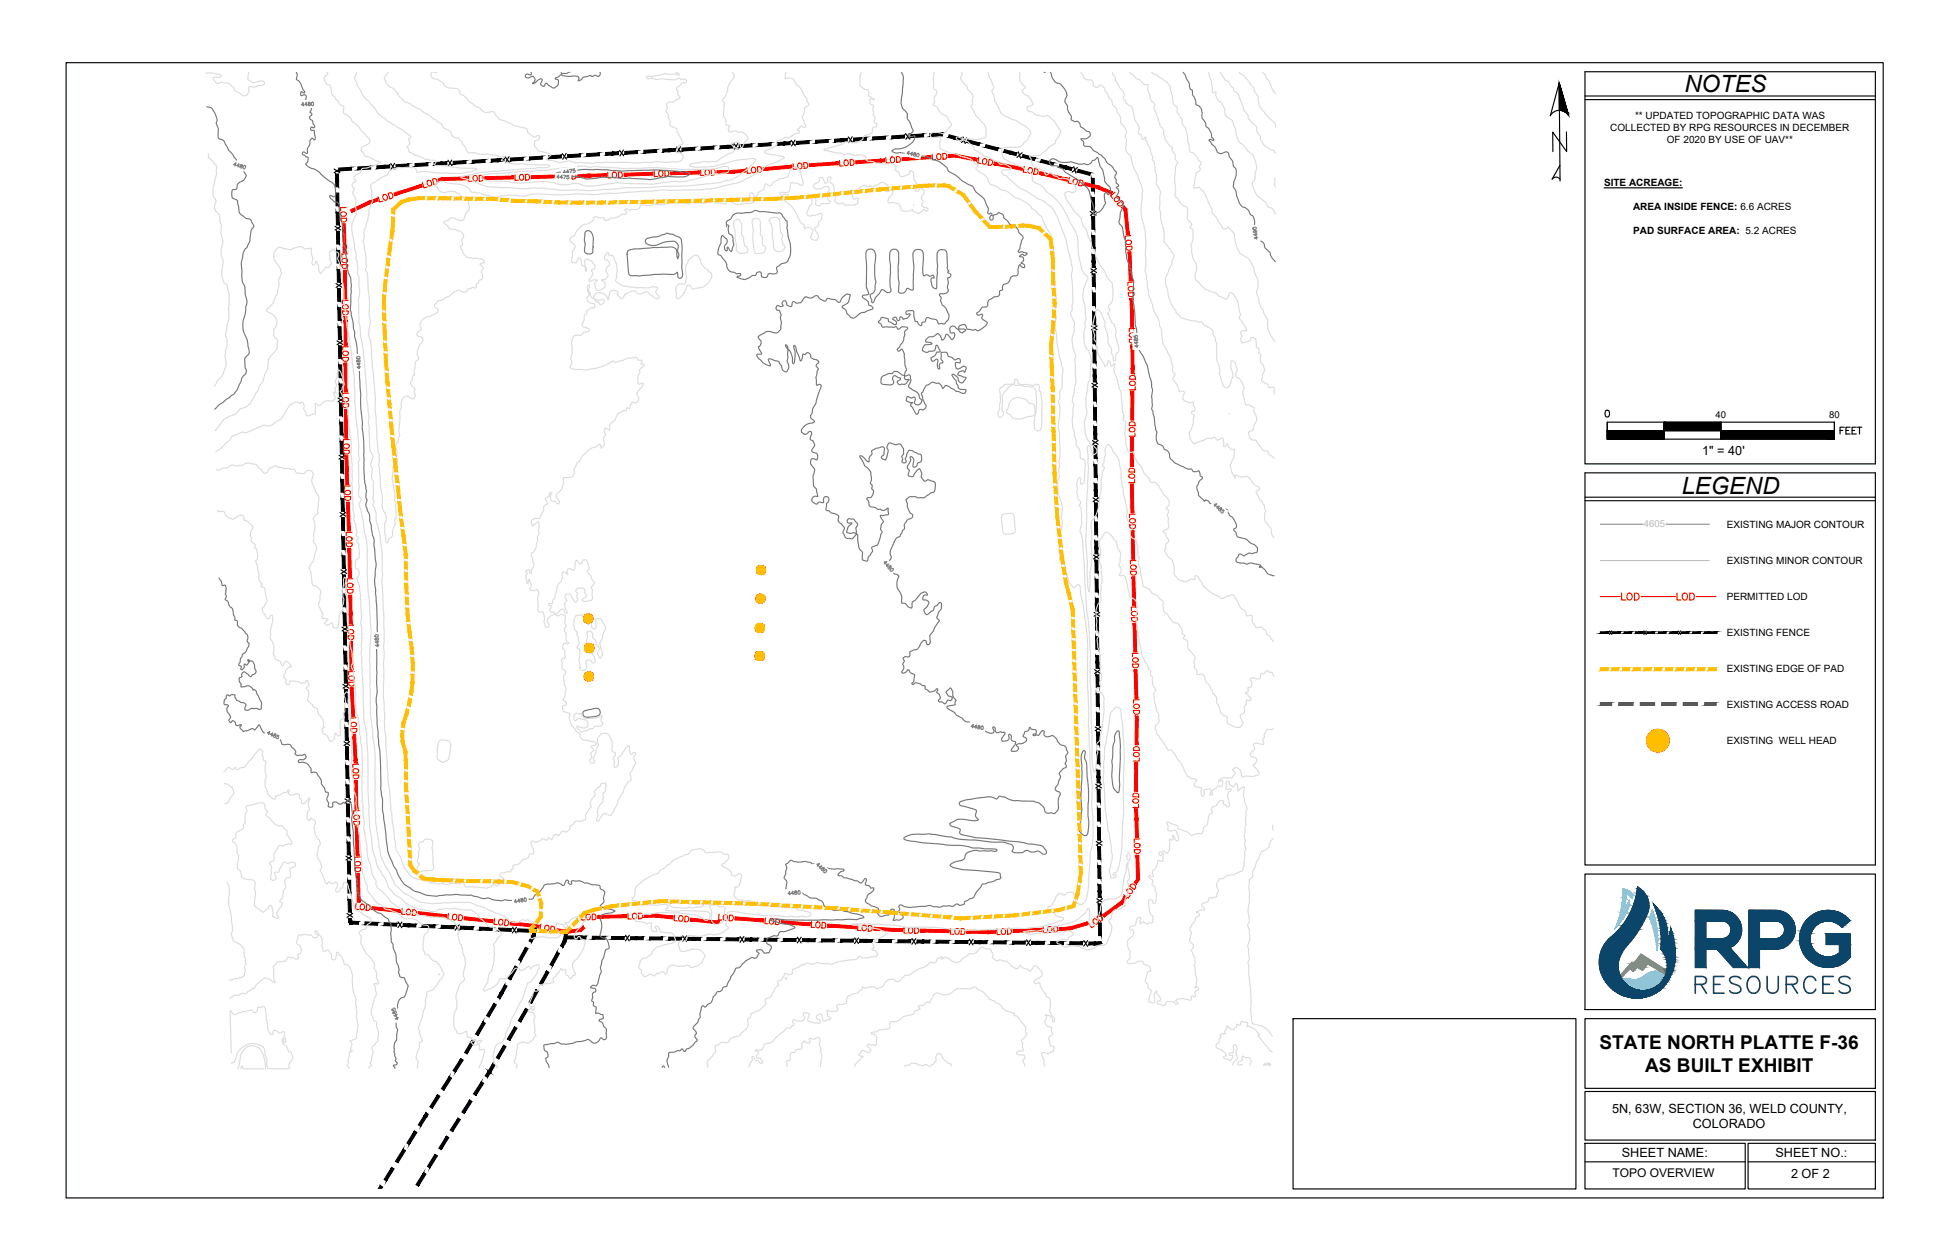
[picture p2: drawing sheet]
<svg xmlns="http://www.w3.org/2000/svg" width="432mm" height="279mm" viewBox="0 0 432 279" stroke-linecap="round" stroke-linejoin="round" font-family="sans-serif">
<defs><g id="words">
<g font-size="5.3">
<text x="373.4" y="20.4">NOTES</text>
<text x="372.8" y="109.4">LEGEND</text>
</g>
<g font-size="4.2">
<text x="354.6" y="232.6">STATE NORTH PLATTE F-36</text>
<text x="364.7" y="237.7">AS BUILT EXHIBIT</text>
</g>
<g font-size="2.8">
<text x="377.3" y="101">1&quot; = 40'</text>
<text x="357.3" y="246.7">5N, 63W, SECTION 36, WELD COUNTY,</text>
<text x="375.2" y="250.1">COLORADO</text>
<text x="359.5" y="256.6">SHEET NAME:</text>
<text x="393.6" y="256.6">SHEET NO.:</text>
<text x="397" y="261.2">2 OF 2</text>
</g>
<text font-size="2.7" x="357.4" y="261">TOPO OVERVIEW</text>
<g font-size="2.2">
<text x="356.9" y="29.1">COLLECTED BY RPG RESOURCES IN DECEMBER</text>
<text x="362.4" y="26.4">** UPDATED TOPOGRAPHIC DATA WAS</text>
<text x="369.5" y="31.7">OF 2020 BY USE OF UAV**</text>
<text x="355.6" y="41.2">SITE ACREAGE:</text>
<text x="362" y="46.5">AREA INSIDE FENCE: 6.6 ACRES</text>
<text x="362" y="51.8">PAD SURFACE AREA: 5.2 ACRES</text>
<text x="382.7" y="117.1">EXISTING MAJOR CONTOUR</text>
<text x="382.7" y="125.1">EXISTING MINOR CONTOUR</text>
<text x="382.7" y="133">PERMITTED LOD</text>
<text x="382.7" y="141">EXISTING FENCE</text>
<text x="382.7" y="149">EXISTING EDGE OF PAD</text>
<text x="382.7" y="156.9">EXISTING ACCESS ROAD</text>
<text x="382.7" y="164.9">EXISTING WELL HEAD</text>
</g>
<g font-size="2.1">
<text x="380.3" y="92.7">40</text>
<text x="405.5" y="92.7">80</text>
</g>
<text font-size="2.1" fill="#bababa" x="364.4" y="116.9">4605</text>
</g></defs>
<g fill="#000" stroke="#000" stroke-width=".22">
<path d="M345.6 18.4l1.8 6.1h-1.7zM347.2 25h.3l.1 .3z"/>
<path d="M75.1 37.3v.6l2.8-.8zM75.1 37.9l2.8-.8v.6z"/>
<path d="M79.3 37v.6l2.8-.7zM79.3 37.6l2.8-.7 .1 .6z"/>
<path d="M83.5 36.8l.1 .6 1.5-.7zM83.6 37.4l1.5-.7v.6zM85.1 36.7v.6l1.2-.7zM85.1 37.3l1.2-.7 .1 .6z"/>
<path d="M87.8 36.5v.7l2.8-.8zM87.8 37.2l2.8-.8v.6z"/>
<path d="M92 36.3v.6l2.8-.8zM92 36.9l2.8-.8 .1 .7z"/>
<path d="M96.2 36l.1 .7 1.5-.7zM96.3 36.7l1.5-.7v.6zM97.8 36v.6l1.2-.7zM97.8 36.6l1.2-.7 .1 .6z"/>
<path d="M100.4 35.8l.1 .6 2.8-.8zM100.5 36.4l2.8-.8v.7z"/>
<path d="M104.7 35.6v.6l2.8-.8zM104.7 36.2l2.8-.8v.6z"/>
<path d="M108.9 35.3v.6l1.5-.7zM108.9 35.9l1.5-.7 .1 .6zM110.4 35.2l.1 .6 1.2-.7zM110.5 35.8l1.2-.7v.7z"/>
<path d="M113.1 35l.1 .7 2.7-.8zM113.2 35.7l2.7-.8 .1 .6z"/>
<path d="M117.4 34.8v.6l2.8-.8zM117.4 35.4l2.8-.8v.7z"/>
<path d="M121.6 34.6v.6l1.5-.7zM121.6 35.2l1.5-.7v.6zM123.1 34.5v.6l1.3-.7zM123.1 35.1l1.3-.7v.6z"/>
<path d="M125.8 34.3v.6l2.8-.7zM125.8 34.9l2.8-.7 .1 .6z"/>
<path d="M130 34.1l.1 .6 2.7-.8zM130.1 34.7l2.7-.8 .1 .6z"/>
<path d="M134.2 33.8l.1 .7 1.5-.8zM134.3 34.5l1.5-.8v.7zM135.8 33.7v.7l1.3-.8zM135.8 34.4l1.3-.8v.7z"/>
<path d="M138.5 33.6v.6l2.8-.8zM138.5 34.2l2.8-.8v.7z"/>
<path d="M142.7 33.3l.1 .7 2.7-.8zM142.8 34l2.7-.8 .1 .6z"/>
<path d="M146.9 33.1l.1 .6 1.5-.7zM147 33.7l1.5-.7v.6zM148.5 33v.6l1.3-.7zM148.5 33.6l1.3-.7v.6z"/>
<path d="M151.2 32.8v.7l2.8-.8zM151.2 33.5l2.8-.8v.6z"/>
<path d="M155.4 32.6v.6l2.8-.8zM155.4 33.2l2.8-.8v.7z"/>
<path d="M159.6 32.3v.7l1.5-.7zM159.6 33l1.5-.7 .1 .6zM161.1 32.3l.1 .6 1.2-.7zM161.2 32.9l1.2-.7 .1 .6z"/>
<path d="M163.8 32.1l.1 .6 2.8-.8zM163.9 32.7l2.8-.8v.7z"/>
<path d="M168.1 31.8v.7l2.8-.8zM168.1 32.5l2.8-.8v.6z"/>
<path d="M172.3 31.6v.6l1.5-.7zM172.3 32.2l1.5-.7v.6zM173.8 31.5v.6l1.3-.7zM173.8 32.1l1.3-.7v.7z"/>
<path d="M176.5 31.4l.1 .6 2.7-.8zM176.6 32l2.7-.8 .1 .6z"/>
<path d="M180.7 31.1l.1 .6 2.8-.7zM180.8 31.7l2.8-.7v.6z"/>
<path d="M185 30.9v.6l1.5-.7zM185 31.5l1.5-.7v.6zM186.5 30.8v.6l1.3-.7zM186.5 31.4l1.3-.7v.6z"/>
<path d="M189.2 30.6v.7l2.8-.8zM189.2 31.3l2.8-.8 .1 .6z"/>
<path d="M193.4 30.4l.1 .6 2.7-.8zM193.5 31l2.7-.8 .1 .7z"/>
<path d="M197.7 30.1v.7l1.5-.8zM197.7 30.8l1.5-.8v.7zM199.2 30v.7l1.3-.7zM199.2 30.7l1.3-.7v.6z"/>
<path d="M201.9 29.9v.6l2.8-.8zM201.9 30.5l2.8-.8v.6z"/>
<path d="M206.1 29.6v.7l2.7-.8zM206.1 30.3l2.7-.8 .1 .6z"/>
<path d="M208.9 29.5l-.1 .6zM209 29.5l-.1 .6h-.1z"/>
<path d="M210.4 29.9l-.2 .6 1.7-.2zM210.2 30.5l1.7-.2-.2 .6zM211.9 30.3l-.2 .6 1.4-.3zM211.7 30.9l1.4-.3-.2 .6z"/>
<path d="M214.5 31l-.2 .6 2.9 .1zM214.3 31.6l2.9 .1-.2 .6z"/>
<path d="M218.6 32.1l-.2 .6 2.9 .1zM218.4 32.7l2.9 .1-.2 .6z"/>
<path d="M222.7 33.2l-.2 .6 1.6-.2zM222.5 33.8l1.6-.2-.1 .6zM224.1 33.6l-.1 .6 1.4-.3zM224 34.2l1.4-.3-.2 .6z"/>
<path d="M226.7 34.3l-.1 .6 2.9 .1zM226.6 34.9l2.9 .1-.2 .6z"/>
<path d="M230.8 35.4l-.1 .6 2.9 .1zM230.7 36l2.9 .1-.2 .6z"/>
<path d="M234.9 36.5l-.2 .6 1.7-.3zM234.7 37.1l1.7-.3-.2 .7zM236.4 36.8l-.2 .7 1.4-.3zM236.2 37.5l1.4-.3-.1 .6z"/>
<path d="M239 37.5l-.1 .7 2.8 .1zM238.9 38.2l2.8 .1-.1 .6z"/>
<path d="M241.9 39.6l.7 2.8v-2.8zM241.9 39.6l.7 2.8h-.7z"/>
<path d="M347.2 25l.4 .3zM347.5 25.3h.1l.1 .3z"/>
<path d="M345.7 24.5h1.7zM345.7 24.5h1.7z"/>
<path d="M346.1 24.5l1.3 .1zM346.1 24.5l1.3 .1z"/>
<path d="M346.5 24.6l1 .2-.1-.2zM346.5 24.6l1 .2z"/>
<path d="M346.8 24.8l.7 .2v-.2zM346.8 24.8l.7 .2z"/>
<path d="M74.4 39.9v1.5h.7zM74.4 39.9h.6l.1 1.5zM74.4 38.6v1.3h.6zM74.4 38.6h.6v1.3z"/>
<path d="M74.5 42.8v2.8h.6zM74.5 42.8h.6v2.8z"/>
<path d="M74.5 47.1l.1 2.8h.6zM74.5 47.1l.6-.1 .1 2.9z"/>
<path d="M74.6 52.6v1.5h.7zM74.6 52.6h.7v1.5zM74.6 51.3v1.3h.7zM74.6 51.3h.6l.1 1.3z"/>
<path d="M74.7 55.5v2.8h.7zM74.7 55.5h.6l.1 2.8z"/>
<path d="M242 43.8l.6 1.5v-1.5zM242 43.8l.6 1.5h-.6zM242 45.3l.6 1.3v-1.3zM242 45.3l.6 1.3h-.6z"/>
<path d="M242 48l.7 2.8-.1-2.8zM242 48l.7 2.8h-.7z"/>
<path d="M242 52.3l.7 2.8v-2.8zM242 52.3l.7 2.8h-.6z"/>
<path d="M242.1 56.5l.6 1.5v-1.5zM242.1 56.5l.6 1.5h-.6zM242.1 58l.6 1.3v-1.3zM242.1 58l.6 1.3h-.6z"/>
<path d="M74.7 59.8l.1 2.8h.6zM74.7 59.8l.7-.1v2.9z"/>
<path d="M74.8 65.3l.1 1.5h.6zM74.8 65.3h.7v1.5zM74.8 64v1.3h.7zM74.8 64h.6l.1 1.3z"/>
<path d="M74.9 68.2v2.8h.7zM74.9 68.2h.6l.1 2.8z"/>
<path d="M75 72.5v2.8h.7zM75 72.5l.6-.1 .1 2.9z"/>
<path d="M75.1 78v1.5h.6zM75.1 78h.6v1.5zM75 76.7l.1 1.3h.6zM75 76.7h.7v1.3z"/>
<path d="M242.1 60.7l.7 2.8-.1-2.8zM242.1 60.7l.7 2.8h-.6z"/>
<path d="M242.2 65l.6 2.8v-2.8zM242.2 65l.6 2.8h-.6z"/>
<path d="M242.2 69.2l.7 1.5-.1-1.5zM242.2 69.2l.7 1.5h-.7zM242.2 70.7l.7 1.3v-1.3zM242.2 70.7l.7 1.3h-.7z"/>
<path d="M242.2 73.4l.7 2.8v-2.8zM242.2 73.4l.7 2.8h-.6z"/>
<path d="M242.3 77.7l.6 2.8v-2.8zM242.3 77.7l.6 2.8h-.6z"/>
<path d="M75.1 80.9l.1 2.8h.6zM75.1 80.9h.6l.1 2.8z"/>
<path d="M75.2 85.2v2.8h.7zM75.2 85.2l.6-.1 .1 2.9z"/>
<path d="M75.3 90.7v1.5h.6zM75.3 90.7h.6v1.5zM75.3 89.4v1.3h.6zM75.3 89.4h.6v1.3z"/>
<path d="M75.3 93.6l.1 2.8h.6zM75.3 93.6h.7v2.8z"/>
<path d="M242.3 81.9l.7 1.5v-1.5zM242.3 81.9l.7 1.5h-.7zM242.3 83.4l.7 1.3v-1.3zM242.3 83.4l.7 1.3h-.7z"/>
<path d="M242.4 86.1l.6 2.8v-2.8zM242.4 86.1l.6 2.8h-.6z"/>
<path d="M242.4 90.4l.7 2.8-.1-2.8zM242.4 90.4l.7 2.8h-.7z"/>
<path d="M242.5 94.6l.6 1.5v-1.5zM242.5 94.6l.6 1.5h-.6zM242.5 96.1l.6 1.3v-1.3zM242.5 96.1l.6 1.3h-.6z"/>
<path d="M242.5 98.8l.6 2.8v-2.8zM242.5 98.8l.6 2.8h-.6z"/>
<path d="M356.3 95.5l12.6 1.9v-1.9zM356.3 95.5l12.6 1.9h-12.6z"/>
<path d="M368.9 93.6l12.6 1.9v-1.9zM368.9 93.6l12.6 1.9h-12.6z"/>
<path d="M381.5 95.5l25.1 1.9v-1.9zM381.5 95.5l25.1 1.9h-25.1z"/>
<path d="M75.4 97.9v2.8h.7zM75.4 97.9l.6-.1 .1 2.9z"/>
<path d="M75.5 103.4v1.5h.7zM75.5 103.4h.6l.1 1.5zM75.5 102.1v1.3h.6zM75.5 102.1h.6v1.3z"/>
<path d="M75.6 106.3v2.8h.6zM75.6 106.3h.6v2.8z"/>
<path d="M75.6 110.5l.1 2.9h.6zM75.6 110.5h.6l.1 2.9z"/>
<path d="M75.7 116.1v1.5h.7zM75.7 116.1h.7v1.5zM75.7 114.8v1.3h.7zM75.7 114.8h.6l.1 1.3z"/>
<path d="M242.5 103.1l.7 2.8-.1-2.8zM242.5 103.1l.7 2.8h-.6z"/>
<path d="M242.6 107.3l.6 1.5v-1.5zM242.6 107.3l.6 1.5h-.6zM242.6 108.8l.6 1.3v-1.3zM242.6 108.8l.6 1.3h-.6z"/>
<path d="M242.6 111.5l.7 2.8-.1-2.8zM242.6 111.5l.7 2.8h-.7z"/>
<path d="M242.6 115.8l.7 2.8v-2.8zM242.6 115.8l.7 2.8h-.6z"/>
<path d="M242.7 120l.6 1.5v-1.5zM242.7 120l.6 1.5h-.6zM242.7 121.5l.6 1.3v-1.3zM242.7 121.5l.6 1.3h-.6z"/>
<path d="M75.8 119v2.8h.7zM75.8 119h.6l.1 2.8z"/>
<path d="M75.8 123.2l.1 2.9h.6zM75.8 123.2h.7v2.9z"/>
<path d="M75.9 128.8l.1 1.5h.6zM75.9 128.8h.7v1.5zM75.9 127.5v1.3h.7zM75.9 127.5h.6l.1 1.3z"/>
<path d="M76 131.7v2.8h.7zM76 131.7h.6l.1 2.8z"/>
<path d="M76.1 135.9v2.9h.7zM76.1 135.9h.6l.1 2.9z"/>
<path d="M242.7 124.2l.7 2.8v-2.8zM242.7 124.2l.7 2.8h-.7z"/>
<path d="M242.8 128.5l.6 2.8v-2.8zM242.8 128.5l.6 2.8h-.6z"/>
<path d="M242.8 132.7l.6 1.5v-1.5zM242.8 132.7l.6 1.5h-.6zM242.8 134.2l.7 1.3-.1-1.3zM242.8 134.2l.7 1.3h-.7z"/>
<path d="M242.9 136.9l.6 2.8v-2.8zM242.9 136.9l.6 2.8h-.6z"/>
<path d="M76.2 141.5v1.5h.6zM76.2 141.5h.6v1.5zM76.1 140.2l.1 1.3h.6zM76.1 140.2h.7v1.3z"/>
<path d="M76.2 144.4l.1 2.8h.6zM76.2 144.4h.6l.1 2.8z"/>
<path d="M76.3 148.6v2.9h.7zM76.3 148.6h.6l.1 2.9z"/>
<path d="M76.4 154.2v1.5h.6zM76.4 154.2h.6v1.5zM76.4 152.9v1.3h.6zM76.4 152.9h.6v1.3z"/>
<path d="M76.4 157.1l.1 2.8h.6zM76.4 157.1h.7v2.8z"/>
<path d="M242.9 141.2l.7 2.8-.1-2.8zM242.9 141.2l.7 2.8h-.7z"/>
<path d="M242.9 145.4l.7 1.5v-1.5zM242.9 145.4l.7 1.5h-.7zM242.9 146.9l.7 1.3v-1.3zM242.9 146.9l.7 1.3h-.6z"/>
<path d="M243 149.6l.6 2.8v-2.8zM243 149.6l.6 2.8h-.6z"/>
<path d="M243 153.9l.7 2.8-.1-2.8zM243 153.9l.7 2.8h-.7z"/>
<path d="M243 158.1l.7 1.5v-1.5zM243 158.1l.7 1.5h-.6zM243.1 159.6l.6 1.3v-1.3zM243.1 159.6l.6 1.3h-.6z"/>
<path d="M354.7 140.1v.4l1.9-.4zM354.7 140.5l1.9-.4v.4z"/>
<path d="M357.4 140.1v.4l1.7-.4zM357.4 140.5l1.7-.4v.4z"/>
<path d="M360 140.1v.4l1.7-.4zM360 140.5l1.7-.4v.4z"/>
<path d="M362.5 140.1v.4l1-.4zM362.5 140.5l1-.4v.4zM363.5 140.1v.4l.7-.4zM363.5 140.5l.7-.4v.4z"/>
<path d="M365.1 140.1v.4l1.7-.4zM365.1 140.5l1.7-.4v.4z"/>
<path d="M367.6 140.1v.4l1.7-.4zM367.6 140.5l1.7-.4v.4z"/>
<path d="M370.1 140.1v.4l1-.4zM370.1 140.5l1-.4v.4zM371.1 140.1v.4l.7-.4zM371.1 140.5l.7-.4v.4z"/>
<path d="M372.7 140.1v.4l1.7-.4zM372.7 140.5l1.7-.4v.4z"/>
<path d="M375.2 140.1v.4l1.7-.4zM375.2 140.5l1.7-.4v.4z"/>
<path d="M377.8 140.1v.4l.9-.4zM377.8 140.5l.9-.4v.4zM378.7 140.1v.4l1.9-.4zM378.7 140.5l1.9-.4v.4z"/>
<path d="M76.5 161.3v2.9h.7zM76.5 161.3h.6l.1 2.9z"/>
<path d="M76.6 166.9v1.5h.7zM76.6 166.9h.6l.1 1.5zM76.6 165.6v1.3h.6zM76.6 165.6h.6v1.3z"/>
<path d="M76.7 169.8v2.8h.6zM76.7 169.8h.6v2.8z"/>
<path d="M76.7 174l.1 2.9h.6zM76.7 174h.7v2.9z"/>
<path d="M243.1 162.3l.6 2.8v-2.8zM243.1 162.3l.6 2.8h-.6z"/>
<path d="M243.1 166.6l.7 2.8v-2.8zM243.1 166.6l.7 2.8h-.7z"/>
<path d="M243.2 170.8l.6 1.5v-1.5zM243.2 170.8l.6 1.5h-.6zM243.2 172.3l.6 1.3v-1.3zM243.2 172.3l.6 1.3h-.6z"/>
<path d="M243.2 175l.7 2.8-.1-2.8zM243.2 175l.7 2.8h-.7z"/>
<path d="M243.3 179.3l.6 2.8v-2.8zM243.3 179.3l.6 2.8h-.6z"/>
<path d="M76.8 179.6v1.5h.7zM76.8 179.6l.7-.1v1.6zM76.8 178.3v1.3l.7-.1zM76.8 178.3h.6l.1 1.2z"/>
<path d="M76.9 182.5v2.8h.7zM76.9 182.5h.6l.1 2.8z"/>
<path d="M76.9 186.7l.1 2.9h.6zM76.9 186.7h.7v2.9z"/>
<path d="M77 192.3l.1 1.5h.6zM77 192.3l.7-.1v1.6zM77 191v1.3l.7-.1zM77 191h.6l.1 1.2z"/>
<path d="M77.1 195.2v2.8h.7zM77.1 195.2h.6l.1 2.8z"/>
<path d="M243.3 183.5l.6 1.5v-1.5zM243.3 183.5l.6 1.5h-.6zM243.3 185l.7 1.3-.1-1.3zM243.3 185l.7 1.3h-.7z"/>
<path d="M243.3 187.7l.7 2.8v-2.8zM243.3 187.7l.7 2.8h-.6z"/>
<path d="M243.4 192l.6 2.8v-2.8zM243.4 192l.6 2.8h-.6z"/>
<path d="M243.4 196.2l.7 1.5-.1-1.5zM243.4 196.2l.7 1.5h-.7zM243.4 197.7l.7 1.3v-1.3zM243.4 197.7l.7 1.3h-.7z"/>
<path d="M77.2 199.4v2.9h.7zM77.2 199.4h.6l.1 2.9z"/>
<path d="M77.2 203.7l.1 .9h.6zM77.2 203.7h.7v.9z"/>
<path d="M77.9 204.9l1.6 .1v-.7zM78 204.3h1.5l-1.6 .6zM78 204.3l-.4 .6h.3zM77.6 204.3h.4l-.4 .6z"/>
<path d="M80.9 205.1l2.8 .1v-.7zM80.9 204.4l2.8 .1-2.8 .6z"/>
<path d="M85.1 205.2l2.8 .2 .1-.7zM85.1 204.6l2.9 .1-2.9 .5z"/>
<path d="M90.6 205.5l1.6 .1v-.7zM90.7 204.9h1.5l-1.6 .6zM89.4 205.4l1.2 .1 .1-.6zM89.4 204.8l1.3 .1-1.3 .5z"/>
<path d="M93.6 205.6l2.8 .2v-.7zM93.6 205l2.8 .1-2.8 .5z"/>
<path d="M97.8 205.8l2.8 .1 .1-.6zM97.8 205.2l2.9 .1-2.9 .5z"/>
<path d="M103.3 206.1l1.5 .1 .1-.7zM103.3 205.4l1.6 .1-1.6 .6zM102 206l1.3 .1v-.7zM102.1 205.4h1.2l-1.3 .6z"/>
<path d="M106.3 206.2l2.8 .1v-.6zM106.3 205.6l2.8 .1-2.8 .5z"/>
<path d="M110.5 206.4l2.8 .1v-.6zM110.5 205.8l2.8 .1-2.8 .5z"/>
<path d="M114.7 206.6l2.8 .1 .1-.6zM114.8 206l2.8 .1-2.9 .5z"/>
<path d="M128.4 208.2h1.5v-.6zM128.4 207.6h1.5l-1.5 .6zM125.5 208.2h2.9v-.6zM125.5 207.6h2.9l-2.9 .6z"/>
<path d="M131.3 208.3h2.8v-.7zM131.3 207.6h2.8l-2.8 .7z"/>
<path d="M135.5 208.3h2.9v-.6zM135.5 207.7h2.9l-2.9 .6z"/>
<path d="M141.1 208.4h1.5v-.7zM141.1 207.7h1.5l-1.5 .7zM139.8 208.4h1.3v-.7zM139.8 207.7h1.3l-1.3 .7z"/>
<path d="M144 208.4h2.8v-.6zM144 207.8h2.8l-2.8 .6z"/>
<path d="M148.2 208.4l2.9 .1v-.7zM148.2 207.8h2.9l-2.9 .6z"/>
<path d="M153.8 208.5h1.5v-.6zM153.8 207.9h1.5l-1.5 .6zM152.5 208.5h1.3v-.6zM152.5 207.8l1.3 .1-1.3 .6z"/>
<path d="M156.7 208.5l2.8 .1v-.7zM156.7 207.9h2.8l-2.8 .6z"/>
<path d="M160.9 208.6h2.9v-.6zM160.9 208h2.9l-2.9 .6z"/>
<path d="M166.5 208.7h1.5v-.7zM166.5 208h1.5l-1.5 .7zM165.2 208.6l1.3 .1v-.7zM165.2 208h1.3l-1.3 .6z"/>
<path d="M169.4 208.7h2.8v-.6zM169.4 208.1h2.8l-2.8 .6z"/>
<path d="M173.6 208.7l2.9 .1v-.7zM173.6 208.1h2.9l-2.9 .6z"/>
<path d="M179.2 208.8h1.5v-.6zM179.2 208.2h1.5l-1.5 .6zM177.9 208.8h1.3v-.6zM177.9 208.1l1.3 .1-1.3 .6z"/>
<path d="M182.1 208.8l2.8 .1v-.7zM182.1 208.2h2.8l-2.8 .6z"/>
<path d="M186.3 208.9h2.9v-.6zM186.3 208.3h2.9l-2.9 .6z"/>
<path d="M191.9 209h1.5v-.7zM191.9 208.3h1.5l-1.5 .7zM190.6 208.9l1.3 .1v-.7zM190.6 208.3h1.3l-1.3 .6z"/>
<path d="M194.8 209h2.8v-.6zM194.8 208.3l2.8 .1-2.8 .6z"/>
<path d="M199 209l2.9 .1v-.7zM199 208.4h2.9l-2.9 .6z"/>
<path d="M204.6 209.1h1.5v-.6zM204.6 208.5h1.5l-1.5 .6zM203.3 209.1h1.3v-.6zM203.3 208.4l1.3 .1-1.3 .6z"/>
<path d="M207.5 209.1l2.8 .1v-.7zM207.5 208.5h2.8l-2.8 .6z"/>
<path d="M211.7 209.2h2.9v-.6zM211.7 208.5l2.9 .1-2.9 .6z"/>
<path d="M217.3 209.2h1.5v-.6zM217.3 208.6h1.5l-1.5 .6zM216 209.2h1.3v-.6zM216 208.6h1.3l-1.3 .6z"/>
<path d="M220.2 209.3h2.8v-.6zM220.2 208.6l2.8 .1-2.8 .6z"/>
<path d="M224.4 209.3l2.9 .1v-.7zM224.4 208.7h2.9l-2.9 .6z"/>
<path d="M230 209.4h1.5v-.6zM230 208.8h1.5l-1.5 .6zM228.7 209.4h1.3v-.6zM228.7 208.7l1.3 .1-1.3 .6z"/>
<path d="M232.9 209.4l2.8 .1v-.7zM232.9 208.8h2.8l-2.8 .6z"/>
<path d="M237.1 209.5h2.9v-.6zM237.1 208.8l2.9 .1-2.9 .6z"/>
<path d="M242.7 209.5h1.1v-.6zM242.7 208.9h1.1l-1.1 .6zM241.4 209.5h1.3v-.6zM241.4 208.9h1.3l-1.3 .6z"/>
<path d="M243.4 200.4l.7 2.8v-2.8zM243.4 200.4l.7 2.8h-.6z"/>
<path d="M243.5 204.7l.6 2.8v-2.8zM243.5 204.7l.6 2.8h-.6z"/>
<path d="M243.5 208.9l.7 .3v-.3zM243.5 208.9l.7 .3h-.7z"/>
</g>
<g fill="none" stroke="#000" stroke-width=".25">
<path d="M14.7 13.9h402.7v251.7h-402.7zM345.6 18.4l.2 21.7M351.3 15.9h64.4v87h-64.4zM74 37.5l1.3 .8M75.3 37.5l-1.3 .8M86.6 36.3l.9 1.2M87.5 36.2l-.8 1.3M99.3 35.5l.9 1.3M100.1 35.5l-.7 1.3M112 34.8l.9 1.2M112.8 34.7l-.8 1.4M124.7 34.1l.9 1.2"/>
<path d="M125.5 34l-.8 1.3M137.3 33.3l.9 1.2M138.2 33.3l-.8 1.3M150 32.6l.9 1.2M150.9 32.5l-.8 1.4M162.7 31.8l.9 1.3M163.5 31.8l-.7 1.3M175.4 31.1l.9 1.2M176.2 31.1l-.7 1.3M188.1 30.4l.9 1.2M188.9 30.3l-.8 1.3M200.7 29.6l1 1.3"/>
<path d="M201.6 29.6l-.8 1.3M213.5 30.4l.5 1.4M214.3 30.6l-1.2 1M225.7 33.7l.5 1.4M226.6 33.9l-1.2 1M238 36.9l.5 1.5M238.8 37.2l-1.1 1M345.7 24.5l-.1-6.1 2.1 7.2-2.1-7.2-2 7.3a2.34 2.34 0 0 1 4.1-.1M345.8 36.7l-1.7 3a1.09 1.09 0 0 1 1.7 0M347.2 29.3l.1 4.3-3.1-4.3v4.3M351.3 22.1h64.4M351.3 21.3h64.4"/>
<path d="M74.3 50.2l1.3 .8M75.5 50.2l-1.2 .8M241.7 46.9l1.3 .8M241.8 59.6l1.3 .8M242.9 46.9l-1.2 .8M243.1 59.6l-1.3 .8M355.6 41.6h17.3M74.5 62.9l1.3 .8M74.7 75.6l1.3 .8M75.7 62.9l-1.2 .8M76 75.6l-1.3 .8M241.9 72.3l1.3 .8"/>
<path d="M243.2 72.3l-1.3 .8M74.9 88.3l1.3 .8M76.2 88.2l-1.3 .9M242 85l1.3 .8M242.2 97.7l1.2 .8M243.3 85l-1.3 .8M243.4 97.7l-1.2 .8M356 91h.3a.87 .87 0 0 1 0 1.5h-.1a.98 .98 0 0 1-.2-1.5zM356.3 93.6h12.6v1.9h-12.6zM356.3 95.5h12.6v1.9h-12.6zM356.3 93.6v3.8M368.9 93.6h12.6v1.9h-12.6z"/>
<path d="M368.9 95.5h12.6v1.9h-12.6zM368.9 93.6v3.8M381.5 95.5h25.1v1.9h-25.1zM381.5 93.6v3.8M381.5 93.6h25.1v1.9h-25.1zM406.6 93.6v3.8M407.9 95.5h.6M408.8 94.7h-.9v1.5M409.2 95.5h.6M410.1 94.7h-.9v1.5h.9M410.5 95.5h.6M411.5 94.7h-1v1.5h1"/>
<path d="M411.7 94.7h1M412.2 94.7v1.5M75.1 101l1.3 .8M75.4 113.7l1.3 .8M76.4 100.9l-1.3 .9M76.6 113.6l-1.2 .9M242.3 110.4l1.3 .8M243.6 110.4l-1.3 .8M351.3 104.9h64.4v86.9h-64.4zM351.3 111h64.4M351.3 110.3h64.4M75.6 126.4l1.3 .8"/>
<path d="M75.8 139.1l1.3 .8M76.8 126.3l-1.2 .9M77.1 139l-1.3 .9M242.4 123.1l1.3 .8M242.5 135.8l1.3 .8M243.7 123.1l-1.3 .8M243.8 135.8l-1.3 .8M356.8 139.9l.5 .8M357.3 139.9l-.5 .8M364.4 139.9l.5 .8M364.9 139.9l-.5 .8M372 139.9l.5 .8"/>
<path d="M372.5 139.9l-.5 .8M76 151.8l1.3 .8M77.3 151.7l-1.3 .9M242.6 148.5l1.3 .8M243.9 148.5l-1.3 .8M76.2 164.5l1.3 .8M76.5 177.2l1.3 .8M77.5 164.4l-1.3 .9M77.7 177.1l-1.2 .9M242.7 161.2l1.3 .8M242.9 173.9l1.3 .8M244 161.2l-1.2 .8"/>
<path d="M244.1 173.9l-1.2 .8M76.7 189.9l1.3 .8M77.9 189.8l-1.2 .9M243 186.6l1.3 .8M243.1 199.3l1.3 .8M244.3 186.6l-1.3 .8M244.4 199.3l-1.3 .8M351.3 193.8h64.4v30.1h-64.4zM76.9 202.6l1.3 .8M78.2 202.5l-1.3 .9M88.3 204.4l.8 1.3M89.1 204.5l-.9 1.2"/>
<path d="M101 205l.7 1.3M101.8 205.1l-.9 1.2M113.6 205.6l.8 1.3M114.5 205.6l-.9 1.3M138.6 207.4l.9 1.3M139.5 207.4l-.9 1.3M151.3 207.5l.9 1.3M152.2 207.5l-.9 1.3M164 207.7l.9 1.3M164.9 207.7l-.9 1.3M176.7 207.8l.9 1.3M177.6 207.8l-.9 1.3"/>
<path d="M189.4 208l.9 1.2M190.3 208l-.9 1.2M202.1 208.1l.9 1.3M203 208.1l-.9 1.3M214.8 208.3l.9 1.2M215.7 208.3l-.9 1.2M227.5 208.4l.9 1.3M228.4 208.4l-.9 1.3M240.2 208.5l.9 1.3M241.1 208.6l-.9 1.2M286.6 225.9h62.7v37.7h-62.7zM351.3 225.9h64.4v15.4h-64.4z"/>
<path d="M351.3 257.6h35.5M351.3 242h64.4v10.8h-64.4zM351.3 253.5h35.5v10.1h-35.5zM387.5 257.6h28.2M387.5 253.5h28.2v10.1h-28.2z"/>
</g>
<path d="M380.6 140.1v.4M125.5 207.6v.6" fill="none" stroke="#000" stroke-width=".22"/>
<g fill="#000006" stroke="#000006" stroke-width=".22">
<path d="M93.9 260l-1.7 2.7 .6 .3zM93.9 260l.5 .3-1.6 2.7z"/>
<path d="M96.4 256l-1.7 2.6 .6 .4zM96.4 256l.6 .3-1.7 2.7z"/>
<path d="M99 251.9l-1.7 2.7 .5 .3zM99 251.9l.5 .4-1.7 2.6z"/>
<path d="M101.5 247.9l-1.7 2.7 .5 .3zM101.5 247.9l.6 .4-1.8 2.6z"/>
<path d="M104.1 243.9l-1.7 2.7 .5 .3zM104.1 243.9l.5 .4-1.7 2.6z"/>
<path d="M106.7 239.9l-1.7 2.7 .5 .3zM106.7 239.9l.5 .3-1.7 2.7z"/>
<path d="M108.2 237.5l-.7 1.1 .6 .3zM108.2 237.5l.5 .4-.6 1z"/>
<path d="M108.3 237.4l-.1 .2 .5 .3zM108.3 237.4l.5 .4-.1 .1z"/>
<path d="M109.2 235.9l-.9 1.6 .5 .3zM109.2 235.9l.5 .3-.9 1.6z"/>
<path d="M111.6 231.8l-1.6 2.7 .6 .3zM111.6 231.8l.6 .3-1.6 2.7z"/>
<path d="M114.1 227.7l-1.7 2.7 .6 .3zM114.1 227.7l.5 .3-1.6 2.7z"/>
<path d="M116.5 223.6l-1.6 2.7 .5 .3zM116.5 223.6l.5 .3-1.6 2.7z"/>
<path d="M118.8 219.4l-1.5 2.8 .5 .3zM118.8 219.4l.6 .3-1.6 2.8z"/>
<path d="M121.1 215.3l-1.5 2.8 .5 .3zM121.1 215.3l.6 .3-1.6 2.8z"/>
<path d="M123.5 211.1l-1.6 2.8 .6 .3zM123.5 211.1l.5 .3-1.5 2.8z"/>
<path d="M124.8 208.7l-.6 1 .6 .4zM124.8 208.7l.6 .3-.6 1.1z"/>
<path d="M125.3 206.6l-.5 2.1 .6 .2zM125.3 206.6l.6 .1-.5 2.2z"/>
<path d="M118.4 205.3l.2 2.2 .4-2.1zM118.4 205.3l.2 2.2-.6-.1z"/>
<path d="M118 207.3l-.2 1.7 .8-1.4zM118 207.3l-.2 1.7-.5-.3z"/>
<path d="M116.5 210.1l-1 3 1.6-2.8zM116.5 210.1l-1 3-.6-.3z"/>
<path d="M114.2 214.2l-1 3.1 1.5-2.8zM114.2 214.2l-1 3.1-.6-.3z"/>
<path d="M111.9 218.4l-.5 2 1-1.7zM111.9 218.4l-.5 2-.5-.3z"/>
<path d="M110.9 220.1l-.1 1.3 .6-.9zM110.9 220.1l-.1 1.3-.5-.3z"/>
<path d="M109.5 222.5l-1.1 3 1.6-2.7zM109.5 222.5l-1.1 3-.5-.3z"/>
<path d="M107 226.6l-1 3 1.6-2.7zM107 226.6l-1 3-.6-.3z"/>
<path d="M104.6 230.7l-1.1 3 1.6-2.7zM104.6 230.7l-1.1 3-.5-.3z"/>
<path d="M102.1 234.7l-1.1 3 1.7-2.6zM102.1 234.7l-1.1 3-.6-.3z"/>
<path d="M99.6 238.7l-1.2 3.1 1.7-2.7zM99.6 238.7l-1.2 3.1-.6-.4z"/>
<path d="M97 242.7l-1.2 3.1 1.7-2.7zM97 242.7l-1.2 3.1-.5-.4z"/>
<path d="M94.4 246.8l.2 .9 .3-.6zM94.4 246.8l.2 .9-.5-.4zM94.1 247.3l.5 .4zM94.1 247.3l.5 .4z"/>
<path d="M94 247.4l-.8 2.4 1.4-2.1zM94 247.4l-.8 2.4-.5-.4z"/>
<path d="M91.9 250.8l-1.2 3 1.7-2.7zM91.9 250.8l-1.2 3-.5-.3z"/>
<path d="M89.4 254.8l-1.2 3 1.7-2.6zM89.4 254.8l-1.2 3-.5-.3z"/>
<path d="M86.8 258.9l-1.1 3 1.7-2.7zM86.8 258.9l-1.1 3-.6-.4z"/>
<path d="M84.3 262.9l-.5 .7h.8zM84.3 262.9l.5 .3-.2 .4z"/>
</g>
<g fill="#f00" stroke="#f00" stroke-width=".22">
<path d="M250.1 55.9l.8 6.4-.2-6.4zM250.1 55.9l.8 6.4h-.6z"/>
<path d="M250.5 66.2l.7 3.3-.1-3.3zM250.5 66.2l.7 3.3h-.6z"/>
<path d="M250.6 69.5l.7 3.1-.1-3.1zM250.6 69.5l.7 3.1h-.7z"/>
<path d="M250.7 76.5l.7 5.3-.1-5.4zM250.7 76.5l.7 5.3h-.7zM250.7 81.8l.7 1.1v-1.1zM250.7 81.8l.7 1.1h-.7z"/>
<path d="M250.7 86.7l.6 6.4v-6.3zM250.7 86.7l.6 6.4h-.7z"/>
<path d="M250.6 97l.6 6.4 .1-6.4zM250.6 97l.6 6.4h-.6z"/>
<path d="M250.6 107.3l.7 6.4-.1-6.4zM250.6 107.3l.7 6.4h-.6z"/>
<path d="M250.7 117.6l.8 6.4-.1-6.4zM250.7 117.6l.8 6.4h-.6z"/>
<path d="M250.9 127.9l.8 4.3-.1-4.3zM250.9 127.9l.8 4.3h-.7z"/>
<path d="M251 132.2l.7 2.1v-2.1zM251 132.2l.7 2.1h-.6z"/>
<path d="M251.2 138.2l.8 6.4-.2-6.4zM251.2 138.2l.8 6.4h-.7z"/>
<path d="M251.4 148.5l.8 6.4-.2-6.4zM251.4 148.5l.8 6.4h-.6z"/>
<path d="M251.7 158.8l.6 .9v-.9zM251.7 158.8l.6 .9-.6 .1z"/>
<path d="M251.7 159.8l.5 5.4 .1-5.4zM251.7 159.8l.5 5.4h-.6z"/>
<path d="M251.6 169.1l.5 6.4 .1-6.4zM251.6 169.1l.5 6.4h-.7z"/>
<path d="M251.5 179.4l.7 2.1-.1-2.2zM251.5 179.4l.7 2.1h-.6zM251.6 181.5l.7 4.3-.1-4.3zM251.6 181.5l.7 4.3h-.6z"/>
<path d="M251.8 189.6l.8 5.4-.2-5.4zM251.8 189.6l.8 5.4h-.7z"/>
<path d="M252 194.8l-.1 1.2 .6-.8zM252 194.8l-.1 1.2-.5-.3z"/>
<path d="M249.2 198.9l-.4 1.5 .9-1.2zM249.2 198.9l-.4 1.5-.5-.4z"/>
<path d="M244.7 203.4l4.1-2.9-.4-.5zM244.4 202.9l4-2.9-3.7 3.4z"/>
<path d="M237.1 206.2l4.1-1.1-.2-.7zM236.9 205.6l4.1-1.2-3.9 1.8z"/>
<path d="M234.9 206.3l2.1-.1v-.6zM234.8 205.7l2.2-.1-2.1 .7z"/>
<path d="M224.6 206.8l6.4-.3v-.6zM224.6 206.1l6.4-.2-6.4 .9z"/>
<path d="M219.1 207l1.6-.1v-.6zM219.1 206.4l1.6-.1-1.6 .7z"/>
<path d="M214.3 206.9l4.8 .1v-.6zM214.3 206.3l4.8 .1-4.8 .5z"/>
<path d="M204 206.7l6.4 .1v-.6zM204 206l6.4 .2-6.4 .5z"/>
<path d="M198 206.5l2.1 .1v-.7zM198 205.9h2.1l-2.1 .6z"/>
<path d="M193.7 206.2l4.3 .3v-.6zM193.7 205.6l4.3 .3-4.3 .3z"/>
<path d="M183.4 205.5l6.4 .5 .1-.7zM183.5 204.9l6.4 .4-6.5 .2z"/>
<path d="M178 205.2l1.5 .1 .1-.6zM178 204.5l1.6 .2-1.6 .5z"/>
<path d="M173.2 204.8l4.8 .4v-.7zM173.2 204.1l4.8 .4-4.8 .3z"/>
<path d="M162.9 203.9l6.4 .6v-.7zM162.9 203.3l6.4 .5-6.4 .1z"/>
<path d="M158 204.8h1.4v-.6zM158 204.1l1.4 .1-1.4 .6z"/>
<path d="M153 204.2l4.9 .5 .1-.6zM153.1 203.6l4.9 .5-5 .1z"/>
<path d="M145.3 203.4l3.8 .4 .1-.6zM145.4 202.7l3.8 .5-3.9 .2z"/>
<path d="M142.8 203.4h2.5v-.7zM142.8 202.8l2.5-.1-2.5 .7z"/>
<path d="M132.5 203.6l6.4-.1v-.6zM132.5 203l6.4-.1-6.4 .7z"/>
<path d="M129.2 205.4l-.4 1.1 .8-.6zM128.5 206l.7-.6-.4 1.1z"/>
<path d="M125.6 207l3.1-.4-.1-.7zM125.5 206.3l3.1-.4-3 1.1z"/>
<path d="M123.3 206.5l2.2 .5 .1-.7zM123.4 205.9l2.2 .4-2.3 .2z"/>
<path d="M118.6 205.6l.8 .2 .1-.6zM118.8 205l.7 .2-.9 .4z"/>
<path d="M113.1 205l5.5 .6 .1-.6zM113.2 204.4l5.5 .6h-5.6z"/>
<path d="M102.9 203.9l6.3 .7 .1-.6zM102.9 203.3l6.4 .7-6.4-.1z"/>
<path d="M92.6 202.8l6.4 .7 .1-.6zM92.7 202.2l6.4 .7-6.5-.1z"/>
<path d="M82.4 201.7l6.4 .7v-.7zM82.5 201l6.3 .7h-6.4z"/>
<path d="M79 193.7l.2 6.4h.6zM79 193.7l.7-.1 .1 6.5z"/>
<path d="M78.8 184.6l.1 5.2h.7zM78.8 184.6h.6l.2 5.2zM78.8 183.4v1.2h.6zM78.8 183.4h.6v1.2z"/>
<path d="M78.6 173.1l.1 6.4h.6zM78.6 173.1h.6l.1 6.4z"/>
<path d="M78.5 168.7v.5h.6zM78.5 168.7h.6v.5zM78.2 162.8l.3 5.9h.6zM78.2 162.8h.6l.3 5.9z"/>
<path d="M77.6 152.6l.4 6.3h.6zM77.6 152.6h.7l.3 6.3zM77.6 152.5v.1h.7zM77.6 152.5l.7 .1z"/>
<path d="M77.5 142.2l.1 6.4h.6zM77.5 142.2h.6l.1 6.4z"/>
<path d="M77.4 136.3v2h.7zM77.4 136.3h.6l.1 2zM77.3 131.9l.1 4.4h.6zM77.3 131.9h.7v4.4z"/>
<path d="M77.1 121.7l.1 6.4h.7zM77.1 121.7l.7-.1 .1 6.5z"/>
<path d="M76.8 111.4l.2 6.4 .6-.1zM76.8 111.4h.6l.2 6.3z"/>
<path d="M76.5 103.9l.2 3.6h.6zM76.5 103.9h.7l.1 3.6z"/>
<path d="M76.5 101.1v2.8h.7zM76.5 101.1h.6l.1 2.8z"/>
<path d="M76.3 90.8l.1 6.4h.7zM76.3 90.8h.7l.1 6.4z"/>
<path d="M76.3 80.5v6.4h.6zM76.3 80.5h.6v6.4z"/>
<path d="M76.3 71.1v5.5h.6zM76.3 71.1h.6v5.5zM76.3 70.2v.9h.6zM76.3 70.2h.6v.9z"/>
<path d="M76.1 59.9l.1 6.4h.6zM76.1 59.9h.7v6.4z"/>
<path d="M76.1 55v1h.6zM76.1 55h.6v1z"/>
<path d="M75.9 49.6l.2 5.4h.6zM75.9 49.6h.6l.2 5.4z"/>
<path d="M77.7 46.5l.3 .6 4.1-2.6zM78 47.1l4.1-2.6 .3 .6z"/>
<path d="M82.1 44.5l.2 .6 1.3-1.1zM82.3 45.1l1.3-1.1 .2 .6z"/>
<path d="M87.3 42.8l.2 .6 5.9-2.5zM87.5 43.4l5.9-2.5 .2 .6z"/>
<path d="M97.1 39.7l.2 .6 .7-.9zM98 39.4l.2 .6-.9 .3z"/>
<path d="M98.1 39.4v.6l5.5-.7zM98.1 40l5.5-.7v.6z"/>
<path d="M107.5 39.2v.6l6.4-.8zM107.5 39.8l6.4-.8v.7z"/>
<path d="M117.8 39v.6l6.3-.8zM117.8 39.6l6.3-.8 .1 .6z"/>
<path d="M128 38.7v.6l2.3-.7zM128 39.3l2.3-.7 .1 .7zM130.3 38.6l.1 .7 4-.8zM130.4 39.3l4-.8 .1 .7z"/>
<path d="M138.3 38.4l.1 .6 6.3-.8zM138.4 39l6.3-.8v.7z"/>
<path d="M148.6 38.1v.6l6.4-.8zM148.6 38.7l6.4-.8v.7z"/>
<path d="M158.9 37.9v.6l3.6-.7zM158.9 38.5l3.6-.7v.6z"/>
<path d="M162.5 37.8v.6l2.8-.9zM162.5 38.4l2.8-.9v.7z"/>
<path d="M169.1 37.2l.1 .6 6.3-1.2zM169.2 37.8l6.3-1.2 .1 .7z"/>
<path d="M179.4 36.3l.1 .6 6.3-1zM179.5 36.9l6.3-1v.6z"/>
<path d="M189.7 35.7v.6l5.6-1zM189.7 36.3l5.6-1 .1 .6z"/>
<path d="M195.3 35.3l.1 .6 .7-.7zM195.4 35.9l.7-.7v.7z"/>
<path d="M199.9 35l.1 .6 6.3-1.1zM200 35.6l6.3-1.1 .1 .7z"/>
<path d="M210.2 34.3l.1 .6 1.5-.7zM210.3 34.9l1.5-.7v.6z"/>
<path d="M211.9 34.2l-.2 .6 4.9 .3zM211.7 34.8l4.9 .3-.1 .6z"/>
<path d="M220.4 35.9l-.1 .6 6.4 .7zM220.3 36.5l6.4 .7-.1 .6z"/>
<path d="M230.5 38.1l-.2 .6 6.4 .9zM230.3 38.7l6.4 .9-.1 .6z"/>
<path d="M240.5 40.5l-.1 .6 2.9 .1zM240.4 41.1l2.9 .1-.2 .6z"/>
<path d="M243.3 41.2l-.2 .6 3.5 .7zM243.1 41.8l3.5 .7-.2 .6z"/>
<path d="M248.7 46l1 .3-.5-.7zM248.7 46l1 .3-.5 .4z"/>
<path d="M249.2 46.5l1.1 5.5-.5-5.6zM249.2 46.5l1.1 5.5h-.6z"/>
</g>
<g fill="none" stroke="#f00" stroke-width=".25">
<path d="M95.8 39.7l.5-.1a.68 .68 0 0 1 .6 .5 .68 .68 0 0 1-.3 .7l-.4 .2zM103.9 38.9v1.3h.7M105.1 39a.59 .59 0 0 1 .7 .5 .59 .59 0 0 1-.7 .6l-.3-.4zM106.2 38.9h.4a.68 .68 0 0 1 .5 .6 .68 .68 0 0 1-.4 .6l-.5 .1zM114.1 38.7l.1 1.3h.7M115.2 38.9a.55 .55 0 0 1 .9 .4 .55 .55 0 0 1-.8 .5l-.2-.3zM116.5 38.7h.4a.68 .68 0 0 1 .5 .6 .68 .68 0 0 1-.4 .6h-.5zM124.4 38.5l.1 1.2h.7M125.5 38.6a.55 .55 0 0 1 .9 .5 .55 .55 0 0 1-.9 .4l-.1-.3zM126.8 38.4h.4a.68 .68 0 0 1 .5 .6 .68 .68 0 0 1-.5 .7h-.4zM134.7 38.2l.1 1.3 .7-.1M135.9 38.2a.59 .59 0 0 1 .8 .6 .59 .59 0 0 1-.7 .6l-.3-.4z"/>
<path d="M137.1 38.1h.4a.69 .69 0 0 1 .5 .6 .69 .69 0 0 1-.5 .7h-.4zM145 37.9v1.3l.8-.1M146.2 37.9a.6 .6 0 0 1 .8 .6 .6 .6 0 0 1-.8 .6l-.2-.5zM147.4 37.8h.4a.69 .69 0 0 1 .4 .6 .69 .69 0 0 1-.4 .7h-.4zM155.3 37.6v1.3h.7M156.4 37.8a.56 .56 0 0 1 .9 .4 .56 .56 0 0 1-.9 .5l-.1-.3zM157.7 37.6h.4a.68 .68 0 0 1 .4 .6 .68 .68 0 0 1-.4 .6h-.4zM165.5 37.2l.2 1.3 .7-.1M166.8 37.1a.57 .57 0 0 1 .8 .6 .57 .57 0 0 1-.9 .5l-.2-.6zM167.9 37l.4-.1a.67 .67 0 0 1 .5 .6 .67 .67 0 0 1-.4 .7h-.4zM175.8 36.3l.1 1.2h.7M177 36.3a.59 .59 0 0 1 .8 .5 .59 .59 0 0 1-.7 .6l-.3-.7z"/>
<path d="M178.1 36.1l.5-.1a.68 .68 0 0 1 .5 .6 .68 .68 0 0 1-.4 .7l-.4 .1zM186.1 35.6v1.2h.8M187.2 35.7a.59 .59 0 0 1 .9 .3 .59 .59 0 0 1-.6 .7l-.4-.4zM188.4 35.4h.5a.69 .69 0 0 1 .4 .6 .69 .69 0 0 1-.4 .7h-.4zM196.3 34.9l.1 1.3 .8-.1M197.6 34.9a.6 .6 0 0 1 .7 .5 .6 .6 0 0 1-.7 .6l-.2-.4zM198.7 34.7h.4a.67 .67 0 0 1 .5 .6 .67 .67 0 0 1-.4 .7h-.4zM206.6 34.2l.1 1.3 .7-.1M207.8 34.2a.6 .6 0 0 1 .8 .5 .6 .6 0 0 1-.7 .6l-.3-.4zM209 34.1l.4-.1a.69 .69 0 0 1 .5 .6 .69 .69 0 0 1-.4 .7h-.5zM217 34.9l-.3 1.2 .7 .2M218 35.3l.1-.1a.59 .59 0 0 1 .7 .7 .59 .59 0 0 1-.9 .4l-.2-.5z"/>
<path d="M219.3 35.3l.4 .1a.68 .68 0 0 1 .3 .7 .68 .68 0 0 1-.6 .6l-.4-.1zM227 36.9l-.2 1.3 .7 .1M228.1 37.3l.1-.1a.6 .6 0 0 1 .7 .7 .6 .6 0 0 1-.9 .4l-.2-.4zM229.4 37.4l.4 .1a.67 .67 0 0 1 .3 .7 .67 .67 0 0 1-.6 .5l-.4-.1zM237.1 39.3l-.3 1.2 .7 .2M238.1 39.8l.1-.1a.6 .6 0 0 1 .6 .7 .6 .6 0 0 1-.8 .4l-.2-.5zM239.4 39.9a.68 .68 0 0 1 .7 .4 .68 .68 0 0 1-.3 .8h-.7zM75.5 48.4h1.3v.4a.68 .68 0 0 1-.6 .4 .68 .68 0 0 1-.6-.4zM75.6 47.3a.6 .6 0 0 1 .8-.3 .6 .6 0 0 1 .2 .8 .63 .63 0 0 1-.7 .1 .63 .63 0 0 1-.3-.6zM75.8 58.7h1.3v.4a.68 .68 0 0 1-.7 .4 .68 .68 0 0 1-.6-.4zM75.8 57.5a.6 .6 0 0 1 .9-.2 .6 .6 0 0 1 .2 .8 .62 .62 0 0 1-.8 .1 .62 .62 0 0 1-.3-.7zM76.7 46l-1.3 .1 .1 .7"/>
<path d="M77.1 56.3h-1.3v.8M83.8 43.6l.4 1.2 .7-.2M85 43.3a.6 .6 0 0 1 .9 .3 .6 .6 0 0 1-.6 .8l-.4-.4zM86 42.9l.5-.2a.68 .68 0 0 1 .6 .5 .68 .68 0 0 1-.3 .8l-.4 .1zM93.6 40.5l.4 1.2 .7-.2M94.8 40.1a.6 .6 0 0 1 .9 .4 .6 .6 0 0 1-.6 .7l-.4-.6zM247.2 43.9l.2-.2a.49 .49 0 0 1 .7 .1 .49 .49 0 0 1-.1 .6 .53 .53 0 0 1-.6 .4 .53 .53 0 0 1-.4-.6zM247.2 42.6l-1 .8 .4 .6M247.7 45.3l1-.8 .2 .3a.68 .68 0 0 1-.2 .7 .68 .68 0 0 1-.8 .1zM249.5 46.5h.1M249.6 54.7l1.3-.1v.4a.69 .69 0 0 1-.6 .5 .69 .69 0 0 1-.6-.4zM249.7 53.4a.58 .58 0 0 1 .8-.1 .58 .58 0 0 1 .2 .8 .62 .62 0 0 1-.8 .1 .62 .62 0 0 1-.3-.6z"/>
<path d="M250.7 52.2l-1.3 .2 .1 .7M75.9 69h1.3v.4a.68 .68 0 0 1-.6 .4 .68 .68 0 0 1-.7-.4zM76 79.3h1.2v.4a.68 .68 0 0 1-.6 .4 .68 .68 0 0 1-.6-.4zM76 78.1a.6 .6 0 0 1 .8-.2 .6 .6 0 0 1 .3 .8 .62 .62 0 0 1-.8 .1 .62 .62 0 0 1-.3-.7zM76.1 67.7a.62 .62 0 0 1 .7-.1 .62 .62 0 0 1 .3 .7 .64 .64 0 0 1-.7 .3 .64 .64 0 0 1-.4-.8zM77.2 66.6h-1.3v.7M77.2 76.9h-1.2v.7M250.1 65l1.3-.1v.4a.68 .68 0 0 1-.6 .5 .68 .68 0 0 1-.7-.4zM250.1 63.8a.6 .6 0 0 1 .8-.3 .6 .6 0 0 1 .3 .9 .62 .62 0 0 1-.8 .1 .62 .62 0 0 1-.3-.7zM250.3 75.2h1.3v.4a.68 .68 0 0 1-.6 .5 .68 .68 0 0 1-.7-.5zM250.4 74.1a.6 .6 0 0 1 .8-.3 .6 .6 0 0 1 .2 .9 .62 .62 0 0 1-.7 .1 .62 .62 0 0 1-.3-.7zM251.3 62.5l-1.3 .1v.7"/>
<path d="M251.6 72.8l-1.3 .1v.7M76 89.5h1.3v.5a.67 .67 0 0 1-.7 .4 .67 .67 0 0 1-.6-.4zM76.1 88.3a.62 .62 0 0 1 .8-.1 .62 .62 0 0 1 .3 .7 .6 .6 0 0 1-.8 .2 .6 .6 0 0 1-.3-.8zM76.1 99.9l1.3-.1v.5a.68 .68 0 0 1-.6 .4 .68 .68 0 0 1-.6-.4zM76.2 98.7a.64 .64 0 0 1 .8-.3 .64 .64 0 0 1 .4 .8 .63 .63 0 0 1-.8 .2 .63 .63 0 0 1-.4-.7zM77.2 87.2h-1.2v.7M77.4 97.5h-1.3v.7M250.4 95.1a.6 .6 0 0 1 .8-.3 .6 .6 0 0 1 .2 .9 .63 .63 0 0 1-.7 0 .63 .63 0 0 1-.3-.6zM250.4 93.8a.69 .69 0 0 1 1.2 .2v.4h-1.3zM250.5 84.7a.6 .6 0 0 1 .8-.2 .6 .6 0 0 1 .2 .9 .62 .62 0 0 1-.8 .1 .62 .62 0 0 1-.2-.8zM250.5 83.5a.71 .71 0 0 1 1.2 .2v.4h-1.3zM251.6 96v.7h-1.3"/>
<path d="M251.7 85.7v.8l-1.3-.1M76.4 110.1h1.3v.4a.68 .68 0 0 1-.6 .5 .68 .68 0 0 1-.7-.4zM76.6 108.9a.63 .63 0 0 1 .7-.1 .63 .63 0 0 1 .3 .6 .6 .6 0 0 1-.8 .3 .6 .6 0 0 1-.2-.8zM76.8 119.3a.6 .6 0 0 1 .8-.3 .6 .6 0 0 1 .3 .9 .62 .62 0 0 1-.8 .1 .62 .62 0 0 1-.3-.7zM77.6 107.8h-1.2v.7M78 118l-1.3 .1 .1 .7M250.3 104.1a.71 .71 0 0 1 1.2 .2v.4h-1.3zM250.4 105.2a.63 .63 0 0 1 .8-.1 .63 .63 0 0 1 .2 .7 .6 .6 0 0 1-.8 .3 .6 .6 0 0 1-.2-.9zM250.4 116.4h1.3v.4a.67 .67 0 0 1-.6 .5 .67 .67 0 0 1-.7-.5zM250.5 115.2a.6 .6 0 0 1 .8-.2 .6 .6 0 0 1 .2 .8 .62 .62 0 0 1-.8 .1 .62 .62 0 0 1-.2-.7zM251.5 106.3v.7h-1.3M251.6 114h-1.2v.8"/>
<path d="M76.8 120.4h1.2l.1 .4a.68 .68 0 0 1-.7 .5 .68 .68 0 0 1-.6-.4zM77 130.7h1.3v.4a.68 .68 0 0 1-.7 .5 .68 .68 0 0 1-.6-.5zM77 129.6a.6 .6 0 0 1 .8-.3 .6 .6 0 0 1 .3 .8 .63 .63 0 0 1-.8 .2 .63 .63 0 0 1-.3-.7zM77.2 139.9a.59 .59 0 0 1 .8-.3 .59 .59 0 0 1 .2 .8 .61 .61 0 0 1-.7 .1 .61 .61 0 0 1-.3-.6zM78.2 128.3h-1.3v.8M78.4 138.6h-1.3v.8M250.6 126.7h1.3v.4a.67 .67 0 0 1-.6 .4 .67 .67 0 0 1-.7-.4zM250.6 125.5a.6 .6 0 0 1 .9-.2 .6 .6 0 0 1 .2 .8 .62 .62 0 0 1-.8 .1 .62 .62 0 0 1-.3-.7zM250.8 137l1.3-.1v.5a.68 .68 0 0 1-.6 .4 .68 .68 0 0 1-.7-.4zM250.9 135.8a.6 .6 0 0 1 .8-.2 .6 .6 0 0 1 .2 .8 .62 .62 0 0 1-.8 .1 .62 .62 0 0 1-.2-.7zM251.8 124.3h-1.2v.7M252 134.6h-1.2v.8"/>
<path d="M354.7 132.3h4.4M359.5 131.5v1.5h.8M360.8 131.7a.7 .7 0 0 1 1 .2 .7 .7 0 0 1-.2 .9l-.1 .2a.74 .74 0 0 1-.9-.3 .74 .74 0 0 1 .2-1zM362.3 131.5h.5a.82 .82 0 0 1 .5 .8 .82 .82 0 0 1-.5 .7h-.5zM363.8 132.3h7.6M371.7 131.5v1.5h.9M373 131.7a.7 .7 0 0 1 1 .2 .7 .7 0 0 1-.1 .9l-.1 .2a.74 .74 0 0 1-.9-.3 .74 .74 0 0 1 .1-1zM374.6 131.5h.5a.82 .82 0 0 1 .5 .8 .82 .82 0 0 1-.5 .7h-.5zM376 132.3h4.4M77.2 141h1.2v.4a.68 .68 0 0 1-.6 .5 .68 .68 0 0 1-.6-.5zM77.3 151.3h1.3v.4a.67 .67 0 0 1-.6 .5 .67 .67 0 0 1-.7-.5zM77.5 150a.59 .59 0 0 1 .8-.1 .59 .59 0 0 1 .1 .8 .62 .62 0 0 1-.8 .1 .62 .62 0 0 1-.2-.7z"/>
<path d="M78.5 148.9h-1.2v.8M78.9 159.2l-1.2 .1v.7M251.1 147.3l1.2-.1v.5a.68 .68 0 0 1-.6 .4 .68 .68 0 0 1-.6-.4zM251.2 146a.61 .61 0 0 1 .8-.1 .61 .61 0 0 1 .3 .7 .59 .59 0 0 1-.9 .2 .59 .59 0 0 1-.2-.8zM251.3 157.6l1.3-.1v.5a.68 .68 0 0 1-.6 .4 .68 .68 0 0 1-.7-.4zM251.3 156.4a.59 .59 0 0 1 .9-.3 .59 .59 0 0 1 .2 .9 .61 .61 0 0 1-.8 .1 .61 .61 0 0 1-.3-.7zM252.3 144.9h-1.3v.7M252.5 155.2h-1.2v.7M77.8 160.5a.63 .63 0 0 1 .8-.3 .63 .63 0 0 1 .4 .7 .63 .63 0 0 1-.8 .3 .63 .63 0 0 1-.4-.7zM77.8 161.6l1.3-.1v.5a.68 .68 0 0 1-.6 .4 .68 .68 0 0 1-.7-.4zM78.2 171.9l1.3-.1v.5a.68 .68 0 0 1-.6 .4 .68 .68 0 0 1-.7-.4zM78.4 170.6a.59 .59 0 0 1 .8-.1 .59 .59 0 0 1 .1 .8 .62 .62 0 0 1-.7 .1 .62 .62 0 0 1-.3-.7z"/>
<path d="M79.5 169.5h-1.3v.7M79.7 179.8h-1.3v.7M251.2 177.4a.59 .59 0 0 1 .8-.3 .59 .59 0 0 1 .2 .9 .62 .62 0 0 1-.8 .1 .62 .62 0 0 1-.2-.7zM251.2 176.1a.71 .71 0 0 1 1.2 .2v.4h-1.3zM251.3 167.1a.59 .59 0 0 1 .8-.2 .59 .59 0 0 1 .2 .8 .62 .62 0 0 1-.7 .1 .62 .62 0 0 1-.3-.7zM251.3 165.8a.71 .71 0 0 1 1.2 .2v.4h-1.2zM252.4 178.3v.8h-1.3M252.5 168.1v.7h-1.3M78.4 182.2l1.3-.1v.5a.68 .68 0 0 1-.6 .4 .68 .68 0 0 1-.7-.4zM78.5 181a.61 .61 0 0 1 .8-.3 .61 .61 0 0 1 .2 .9 .63 .63 0 0 1-.7 .1 .63 .63 0 0 1-.3-.7zM78.7 192.4h1.3a.7 .7 0 0 1-.4 .8 .7 .7 0 0 1-.9-.1zM78.7 191.3a.59 .59 0 0 1 .8-.3 .59 .59 0 0 1 .2 .9 .61 .61 0 0 1-.7 .1 .61 .61 0 0 1-.3-.7z"/>
<path d="M79.9 190l-1.3 .1v.7M249.1 198.4l1 .8 .4-.6M250 197.1a.6 .6 0 0 1 .9 .2 .6 .6 0 0 1-.3 .9 .65 .65 0 0 1-.7-.4 .65 .65 0 0 1 .1-.7zM250.7 196.1a.68 .68 0 0 1 .7 .1 .68 .68 0 0 1 .3 .7l-.3 .3-1-.7zM251.4 188.4h1.3v.4a.68 .68 0 0 1-.6 .5 .68 .68 0 0 1-.6-.5zM251.6 187.1a.58 .58 0 0 1 .8-.1 .58 .58 0 0 1 .1 .8 .58 .58 0 0 1-.8 .2 .58 .58 0 0 1-.1-.9zM252.7 186l-1.3 .1v.7M78.9 200.3l-.1 1.3 .7 .1M80 200.6l.1-.1a.57 .57 0 0 1 .7 .7 .57 .57 0 0 1-.9 .3l-.1-.3zM81.3 200.6h.4a.69 .69 0 0 1 .4 .7 .69 .69 0 0 1-.5 .6l-.5-.1zM89.2 201.5l-.2 1.2 .8 .1M90.2 201.8l.3-.2a.61 .61 0 0 1 .5 .7 .61 .61 0 0 1-.8 .5l-.1-.5z"/>
<path d="M91.5 201.7l.4 .1a.69 .69 0 0 1 .4 .6 .69 .69 0 0 1-.5 .6h-.4zM99.4 202.6l-.1 1.2 .7 .1M100.5 202.9l.1-.1a.59 .59 0 0 1 .7 .6 .59 .59 0 0 1-.8 .5l-.2-.4zM101.7 202.8l.5 .1a.68 .68 0 0 1 .3 .7 .68 .68 0 0 1-.5 .5h-.4zM109.6 203.7l-.1 1.3h.7M110.7 204a.6 .6 0 0 1 .8 .3 .6 .6 0 0 1-.3 .8 .6 .6 0 0 1-.7-.4 .6 .6 0 0 1 .2-.7zM112 204h.4a.69 .69 0 0 1 .4 .7 .69 .69 0 0 1-.5 .6l-.5-.1zM119.9 204.9l-.2 1.3 .7 .1M120.9 205.3l.2-.1a.57 .57 0 0 1 .6 .7 .57 .57 0 0 1-.9 .3l-.1-.3zM122.2 205.4h.4a.67 .67 0 0 1 .4 .7 .67 .67 0 0 1-.6 .6l-.4-.1zM128.9 202.7v1.3h.8M130.1 202.8a.59 .59 0 0 1 .8 .5 .59 .59 0 0 1-.8 .6l-.2-.4z"/>
<path d="M131.3 202.7h.4a.68 .68 0 0 1 .4 .6 .68 .68 0 0 1-.4 .7h-.4zM139.2 202.5v1.3h.7M140.3 202.7a.56 .56 0 0 1 .9 .4 .56 .56 0 0 1-.9 .5l-.1-.3zM141.5 202.5h.5a.68 .68 0 0 1 .4 .6 .68 .68 0 0 1-.4 .6l-.4 .1zM149.5 202.9l-.1 1.2 .7 .1M150.6 203.2l.1-.1a.59 .59 0 0 1 .7 .6 .59 .59 0 0 1-.8 .5l-.2-.4zM151.9 203.1l.4 .1a.68 .68 0 0 1 .4 .7 .68 .68 0 0 1-.5 .5h-.4zM159.4 202.7l-.1 1.3h.7M160.5 203a.55 .55 0 0 1 .8 .5 .55 .55 0 0 1-.9 .4l-.1-.3zM161.7 202.9h.5a.68 .68 0 0 1 .3 .7 .68 .68 0 0 1-.4 .6l-.5-.1zM169.7 203.5l-.1 1.3 .7 .1M170.7 203.8a.55 .55 0 0 1 .8 .5 .55 .55 0 0 1-.8 .4l-.2-.3z"/>
<path d="M172 203.7l.4 .1a.68 .68 0 0 1 .4 .6 .68 .68 0 0 1-.5 .6h-.4zM179.9 204.4l-.1 1.2 .7 .1M181 204.6l.1-.1a.59 .59 0 0 1 .7 .6 .59 .59 0 0 1-.8 .5l-.2-.4zM182.3 204.5h.4a.68 .68 0 0 1 .4 .7 .68 .68 0 0 1-.5 .6h-.4zM190.2 205l-.1 1.3 .7 .1M191.2 205.3l.2-.1a.57 .57 0 0 1 .7 .6 .57 .57 0 0 1-.9 .4l-.1-.6zM192.5 205.2h.4a.67 .67 0 0 1 .5 .7 .67 .67 0 0 1-.5 .6h-.5zM200.4 205.6v1.3h.7M201.5 205.8a.53 .53 0 0 1 .7 0 .53 .53 0 0 1 .1 .7 .53 .53 0 0 1-.6 .4 .53 .53 0 0 1-.3-.8zM202.8 205.7h.4a.67 .67 0 0 1 .4 .6 .67 .67 0 0 1-.4 .7l-.5-.1zM210.7 205.9v1.2l.7 .1M211.8 206.1l.1-.1a.57 .57 0 0 1 .8 .6 .57 .57 0 0 1-.9 .4l-.1-.6z"/>
<path d="M213.1 205.9h.4a.68 .68 0 0 1 .4 .7 .68 .68 0 0 1-.4 .6h-.5zM220.9 206l.1 1.3 .7-.1M222.2 206a.59 .59 0 0 1 .7 .5 .59 .59 0 0 1-.7 .6l-.3-.7zM223.3 205.9h.4a.68 .68 0 0 1 .5 .6 .68 .68 0 0 1-.4 .6l-.4 .1zM231.2 205.5l.1 1.3h.7M232.4 205.5h.2a.61 .61 0 0 1 .6 .6 .61 .61 0 0 1-.7 .6l-.3-.4zM233.6 205.4h.4a.68 .68 0 0 1 .5 .6 .68 .68 0 0 1-.4 .7h-.5zM241.3 204.7l.7 1 .6-.4M242.3 203.9a.62 .62 0 0 1 .9 .2 .62 .62 0 0 1-.2 .9 .73 .73 0 0 1-.7-1.1zM243.2 203.3l.3-.2a.69 .69 0 0 1 .8 .2 .69 .69 0 0 1 0 .8l-.4 .3z"/>
</g>
<path d="M250.7 55.9h-.6" fill="none" stroke="#f00" stroke-width=".22"/>
<g fill="none" stroke="#767676" stroke-width=".25">
<path d="M65.7 15.9l.2 .7-.2 1 .5 .3 .5 .6 .4 1.3 .4 .5-.1 .3-.5-.3-.2 .1-.1 .7 .2 .1 .6-.2 .4 .2 .1 .2-.1 1.5 1.1 .3v.5a1.13 1.13 0 0 1-.2 1.2l.3 .2 .1 .3-.5 .6a.93 .93 0 0 0 .7 .9l.1 .6 .4 .6-.2 .2-.6-.1-.2 .5 .2 .2 .7 .1 .2 1.9-.2 .1-.5-.3-.2 .1-.3 .4-.1 1a2.2 2.2 0 0 0-.5 1.8h-.2l-.6-.3-.3 .3 .1 .3 1.2 .7-.1 .9-.4 .5a2.62 2.62 0 0 0 1.9 1.1l1.1 .7 2.3 2a1.82 1.82 0 0 1 1.2 2l.1 .8-.1 .5-.4 .2-.7-.4-.1 .1 .2 .6 .8 .8a.89 .89 0 0 1 1.1 .9v.9l.8 3.4 .2 2v1.8l.6 3.4a5.2 5.2 0 0 0 .5 3.4l.5 1.2 .1 2.9-.3 3.9 .6 2.7 .1 1.5 .3 .9v.8a49.1 49.1 0 0 1 1.1 9.2l.3 3.8v3.1l.6 7.3 .1 8.2 .6 2.8a2.65 2.65 0 0 0 .1 2.1 2.7 2.7 0 0 0 .4 2.8l.1 1.7 .4 1 .3 2.2 .3 .9v1.4l.5 4.1-.4 3.5 .5 5.5 .2 6.3-.3 2.7 .2 10.4-.2 2.2 .2 1.1v3.7l.3 3.7a54.2 54.2 0 0 1 .5 10.7l.4 2.4v2.3l1.1 8.2a12.4 12.4 0 0 0 2 5.1 5.9 5.9 0 0 0 3.1 4l.7 .6 2.8 1 2.3 .2 2.2-.3 2.1-.1 1.2 .2h2.1l2.7 .8 1-.2 2 .6a2.74 2.74 0 0 0 1.9-.2l2.7 .4 1.4-.4 1.7-.1 .4-.2 .5-.8a3.9 3.9 0 0 0 1.9-2.1l.7-.3h1.7l.5-.3 1.5 .7 .4-1.1 .3-.2 .4 .4-.1 .3 .4 .3 .3-.1-.1-.5 .2-.2h1.7l1.1 .5h.6l1.1 .4 1.5 .1 .2 .3 .1 .5 .7 .3 .3 .6-.4 1.1 .2 .9-.9 .9 .8 .4 1.9 .4 .6 .3-.7 .4-2.2 .5-.3 .9a4.7 4.7 0 0 1-.1 3.7 .88 .88 0 0 0 1.1 .5l.4 .2 .4 1 .2 .9-.9 .6-.4 1.6-.4 .7-.1 .9a1.76 1.76 0 0 0 0 1.7l-.4 .7-.5 1.9-.2 .4a.86 .86 0 0 0-1.3 .3v.2l1 .1 .2 .2-.1 .5-.6 .4v.8l-.3 .7 .5 .5-.1 .6 .7 .4-.2 1.4 .5-.1 1.1 .4 .1 .8-.8 .3-.1 .2 .1 .1a1.27 1.27 0 0 1 1 1.3l.5 .4v2.1l-.5 .4-.7-.5-.4 .6a1.21 1.21 0 0 1-1.4 .5l-1.1-.7-1.5 .4-1.1 .1-.7 .3-1.6 .3-1-.1-.9-.4-.7 .3-2.2 .3 .1 1.1 .6 .5 .2 .7-.1 .4-.4 .3 .7 2.1M117.7 15.9l.1 .6-.4 .1-.7-.2-.3 .6 .7 .3 .8-.4 .3 .1 .4 .7-.6 .8 .1 .1 .6-.3a1.23 1.23 0 0 1 1.5-.7l-.4 1.1a.68 .68 0 0 0 .9 .4l.2-.5 .2-.1 .5 .5 1.1 .6a1.37 1.37 0 0 0 1.1-1.6l-.2-.4h-.4l-.1-.2 1.3-.9a2.34 2.34 0 0 0 2.2 .4l.6-.1 1 .2 .1 .5-.1 .4h.1l.6-.2 .3-.5 1.6-.5 .5 .3 .5-.3 .7 .2a.67 .67 0 0 0 .6-.8l-.2-.2M124.4 15.9l.1 .5 .5-.1a1.63 1.63 0 0 0 1.4-.4M199.9 15.9v.4a3.5 3.5 0 0 1 .3 2.3l-.2 2a4.5 4.5 0 0 0 .1 3.5l1 1.1a1.7 1.7 0 0 0 .5 1.8l.8 2a1.06 1.06 0 0 1-1 .7l-.1 .3a1.03 1.03 0 0 0 1.4 .1l.1 .3a2.92 2.92 0 0 1-2.1 2.3l-1.4 .3a1.45 1.45 0 0 0-1.6 .5l.6 .4h.6a20.6 20.6 0 0 1 9.5 2l1.3 1.1 .7 1.1 1.8 1a10.4 10.4 0 0 0 3.3 2.2 4.4 4.4 0 0 0 1.7 1.9l1 1.1 .9 1.8-.1 1.2 .2 .2 .4-.2h.2l.1 .4-.5 .4 .1 .6 .3 .1 .2-.1 .2-.3-.1-.6 .9-.3 .3-.3a1.51 1.51 0 0 1 1.2 .6l.1 .6 .8 .7 .6 .7a2.08 2.08 0 0 1 1.9 1.8 1.37 1.37 0 0 1 .9 1.2l-.4 .6-.3 1.7-.4 .7 .2 .2 .7-.2 1.1 .4-.6 .5-.4-.3-.7 .4 .7 .2a.85 .85 0 0 1-.4 1.4l.7 .3 .1 .5-.1 .2-.3-.1-.5-.6-.3 .1-.3 .9 .1 1.1-.5 .4a1.07 1.07 0 0 0-1.4 1l-.3 .5-1.2 .5v1l-.7 .3-.2 1.1-1.1 .2-.4 .4a1.13 1.13 0 0 0-.9 1.5l-.4 .3-.9 .1-.5 .7-.7 .7 .2 .3 .2 .1 .8-.2 .1 .2-.2 .5a1.97 1.97 0 0 0 1.2 1.1l-.3 .7-1.7 1.2-.6-.3-.6 .1-1.3-.2-.4-1-1.1 .2a.49 .49 0 0 0-.2 .7l1.1 .1 .4 .2-.8 .6h-.3l-1.3-1.3a.72 .72 0 0 0-.8-.1 .72 .72 0 0 0-.4 .7l.3 .7h.7l.1 .2a.9 .9 0 0 1-.7 1.2 1.6 1.6 0 0 0-1.1-1.1l-.2 .2a1.13 1.13 0 0 1-.8 1.1l-.3-.9-.4-.4-.4-.1a1.85 1.85 0 0 1-1.8 .7l-.6 .5-.1 .5 1.1 .3 .3 .2-1.7 .3-.3 .6-.1 .7 .9 .4 .6-.3 1-.1a1.13 1.13 0 0 0 .5-1.2h.2l.2 .2 .5 1.2-.8 .1-.3 .6-1 .8 .4 .6 .8-.5 .3 .1v1.3l.1 .7 .4 .1a1.08 1.08 0 0 1 .1-1.2l.5-.1a.75 .75 0 0 0-.3-.9v-1.4l1.1-.1a.86 .86 0 0 1 .5 .9l.8 .2 .6 .6 1-.3a.66 .66 0 0 1 .2 .9h-1a1.31 1.31 0 0 0 .4 1.4l.7-.2 .6-.4h.2l.5 .5-.3 .8a.87 .87 0 0 0-1-.2 .87 .87 0 0 0-.6 .8l1.9 .7-.7 1-.5 .1-.5-.3-.3-1-.7-.6-.5 .1 .9 1.3 .1 .6 .4 .5a.68 .68 0 0 0 .6 .9h1l.1 .2-.1 .4a.71 .71 0 0 1-1 .1l-.5-.3h-.6l-.6-.6-.5-.1a1.25 1.25 0 0 0-1.3-.6l-.3 .5-.3 .1-.2-.6-.5-.5h-.6l-.8-.3-.3 .1-.6 .5-.6 .2-1.1 1.9 .7 2.1 .4 .3a.87 .87 0 0 1-1.2 1h-.3l-.5 1h-.2l-.9-1.5-.4-.3 .4-.8-.4 .1-.9-.4 .3-1 .7 .4 .8-.2a1.26 1.26 0 0 1 0 1.3 .9 .9 0 0 0 1.1 .3 .9 .9 0 0 0 .5-1.1l-.5-.3-.3-1.1-2-1.4-.1-.3 .5-1.2-.2-1.1-.3-.1-.9 .3v.4l.2 .4h.8l-.6 .8-.3 .2h-.8l-.3 .1h-.3l-.3-.7 .6-.3 .1-.4-1.2-.6a.58 .58 0 0 0-.5 .8l.2 .6a.78 .78 0 0 1-.9 .7l-1.8-.3-.1-.4 .1-1.1 .3-.3 1.1-.4 1-.1 .5-.4h.6l1.1 .8h.5l.4-1.2-.3-1.1-.2-1.8a1.86 1.86 0 0 0-.5-1.7l-.6 .5-.4-.4 .5-.5 .7-1.2 .5-1.4-.1-.8 .7-.7v-.2l-1.2-.2-.8 .5-.5-.6-.5 .2-2.6-.1a1.33 1.33 0 0 0-.8-.9l-.1-.3 .5-.5 .1-.3 .6-.1 1 .3 .1 .6 1.6 .7 .1-.7-.8-.6 .7-.4 .3 .7 .3 .1 .4-.9a.48 .48 0 0 1 .5 .6l.4-.1a1.26 1.26 0 0 0 1.2-1h-.8a.5 .5 0 0 1 .3-.8l1.2 .1 .4 2.2 .6 .1 .2 .5 .4 .4h.2l.3-.7 .6-.2 .1-.4a.46 .46 0 0 1 .6-.5l1.7 .5 .6 1 .6-.2 .5 .2 1.1-1.1 .1-.9-.4-.7a3.2 3.2 0 0 0-1.2-1.7l-.3-.9 .1-.5-.4-.7 .3-.3a1.34 1.34 0 0 0 1.7-.5 2.74 2.74 0 0 1 0-1.9l-.1-1.1a.62 .62 0 0 0 .7-.6l-.7-.5 .2-.4-.3-.6-.1-3.2a1.14 1.14 0 0 0-1-1 1.14 1.14 0 0 0-1.2 .8l.1 2.9-.2 4.9-.3 .1-.6-.4a2.55 2.55 0 0 1-.3-1.9l.7-.1-.3-.6-.7 .3-.6-.4-.7 .3a5.5 5.5 0 0 1-.1-3.4l-.1-1.8a1.19 1.19 0 0 0-1.3-.7 1.19 1.19 0 0 0-1 1.1 18.9 18.9 0 0 1 .2 5.3v2.5l-.5 .1-.9-.4a1.26 1.26 0 0 1-1.9 .9l.1-2.2-.2-.8 .1-5.8a1 1 0 0 0-1-.8 1 1 0 0 0-.9 .8l-.1 1.2 .2 1.7-.1 2.1a8.8 8.8 0 0 0 .2 3.6 .68 .68 0 0 1-1 .2l-.7-.5h-.4l-.4 .7-.9 1-.4 1-.4 .1-.4-1.7 .7-.5 .4-.6 .2-1.8-.2-.6a19.5 19.5 0 0 1 .1-5.3 1.35 1.35 0 0 0-.8-1.3l-.6-.1a.89 .89 0 0 0-.8 1l.2 2.7-.1 4.6 .6 1.6-1.4 .4 .1 .6a1.7 1.7 0 0 1 1.3 1.6 .85 .85 0 0 1 .9 .7l-1.8 .9-.9 .1-1.4 1.1-.9-.1-.8-.9a1.45 1.45 0 0 0-1-1.4v-.2l1.1-.6 .3-.4 .3-1.6-.8-.1-.9 .7-.6 1.1h-.3l-.7-.6-1.5-.2-.4 .1-.2 .5a2.33 2.33 0 0 1-1.8-1.2h-.5a1.54 1.54 0 0 1-1.9 .2l-.7 .4-.7 .9-.8 .1-.5-.3h-.4l-.2 1-.1 .1-1-.4-.2-.7-.4-.2-.5 .5 .3 .7-.5 .1-.8-.2-.2 .2a.54 .54 0 0 0 .2 .8l.5 .1 .3 .9a2.12 2.12 0 0 0 .1 1.8l-.1 1.2a1.42 1.42 0 0 1-1 1l-1.5-.3h-.8l-1.7 1.1a.99 .99 0 0 0 .6 1 1.13 1.13 0 0 1-.6 1.3l.8 1.5-.3 .2h-.8l-.1 .2 .4 .6 1 1 .6 .4 1 .3 .1-.2-.5-1 .1-.3h.4l1.7 .5 .8 1 .2 1 .5 .3 .5-.1a1.65 1.65 0 0 0 0-2.1l.2-.9v-1.6l-.6-.9v-.4a.82 .82 0 0 1 .6 1 3.7 3.7 0 0 1 1 3l.2 .2 .2-.4a5.8 5.8 0 0 0-.2-3.5l.2-.1 .2 .2 .3 1.2 .9 2.1 .4-.8 .1-.8 .5 .1 .5-.4 .3 .1a.84 .84 0 0 1 .4 .9l.7 .5 .6 .1 .5 .4-.6 .9 .5 .7-.3 .5-.2 1.4 .1 1.5 .1 .3 .5-.3 .4 .3-1.1 3.9-.7 1.2-.2 1-.4 .7 .2 .5 .7 .6-.4 .4a2.54 2.54 0 0 0-2.5 1.8l.1 .2 .7 .5 1.2-.6a.42 .42 0 0 1 .3 .6l-.3 1.1 .6 .3 .4 .9-.7 1.3 .3 .4 .8 .2 .3 .5-.2 1-1-.3-.4 .5v.7l.9 1.1v.3a5.6 5.6 0 0 0-.3 3.3l.7 .9 .3 1.6a.81 .81 0 0 0-1.1 .2 .81 .81 0 0 0 0 1.1l.9 .4 .5-.5 1 .2-.1-.4a.68 .68 0 0 1 .1-.8 .68 .68 0 0 1 .7-.2l.3 .2 .1 .6-.5 .7-.1 1.5 .7 .2 .5 .4 .8 .2 .8 .4-.1 1.2 1.4 1.5-.4 1.1 .6 1.1 .5 .2 1.1 .1 .7-.9 .1-.3a1.25 1.25 0 0 0-1.3 0l-.8-.2a2.14 2.14 0 0 1 1.2-2.1l-1-.1a.59 .59 0 0 1 .2-.9l1.2 .2 .7 .8 .1 .5a.94 .94 0 0 0-.3 1.2l.1 .6 .2 .5 .1 1.5 .2 1.2 .8 1.1-.1 1.4 .1 .2 1 .2a1.46 1.46 0 0 1 .7-1.3l.5-.9-.1-.8 1.1-.5 .2-.3 .6-2.1 .3-.5-.3-.7 .1-.9 .5-.8a1.44 1.44 0 0 1-.7-1.3l1.6-.1 .3-.2-.2-1.3-.9 .5-.8-.3a1.11 1.11 0 0 1-1.2-.4l-1.2-.3a2.03 2.03 0 0 0-.6-1.6l.3-.3h.6a1.68 1.68 0 0 0 .6-1.6l-.4-.4a.85 .85 0 0 0-.3-1.2 3 3 0 0 0-1.2-3.8l-.3-.8-.8-1.1 .1-.4a2.33 2.33 0 0 1 1.5 1.2l.3 .2 .2-.2a1.44 1.44 0 0 1 .6-1.5v-.8l.9-.5 1.5-.3 .4 .4-.2 1.3-.5 .6 .3 .4 .6 .2 .6-1.9v-.4l-.4-.5 .4-.8 .4-.2 1.3 .5 .6-.3a1.48 1.48 0 0 1 1.1 1.2v1.1l-.4 .6a.79 .79 0 0 1 0 1.1l.6 .3 .4-.3-.3-.7 .9-1.8h.8l.4 .4 1.4 .5a1.53 1.53 0 0 1-.1 1.7l-.6 .2-.2 .7-.6 .2-.3-.3 .2-1.5-.4-.5h-.3l-.1 .3 .2 .4-.8 1.6 .5 .7-.3 1.2 1.1 .2 1.1-1.7 .3-.1 .2 .3a1.61 1.61 0 0 1 .2 1.6l.6 .8 .3 .1 .7-.3 1.1 .4 .4 .3a2.38 2.38 0 0 1-.4 2.1l-.5 .1-1.7 1.1h-1.2l-.6-.3h-1.2l-.9 .7 .4 .9v.8l.5 1.2 .6 .4v.5l-.5 .4a1.5 1.5 0 0 0-1.2 1.1l-.1 1.2-.4 .3-.6 1.4-.9 .4-1.2 2.6-.1 .8 .3 .6-.1 .4-.6 .8v.9l.7 1 .6 .7 .6 .2 .4 .4a3.1 3.1 0 0 0 .4 3.7l.3 .8v1.4l.7 .1a1.93 1.93 0 0 0 1.5 1l.2-1.4 .6-.4 1.2-1.4 .9-.4 .4 .4 .2 .3-.8 .1-.3 .9 .1 .1 .9 .1 .4 .5-.4 1-.7 .6 .1 .6 .4 .5 .4-.1 1.2-.9 .3-.8 .5-.2 .5-.7h.3l.2 .3-.1 1.2-.6 .7-.4 1.1 .6 .8-1 1.5-.3 .7-.8 1v1.8l-.5 .3-.4-.9-.5-.1-.5 .6-.8 1.3-1.6 .6-.2 1.1h-1l-.3 .2-.1 .2 .3 .7-.4 .5 .2 .9-.4 .8v.3l.3 .1a1.09 1.09 0 0 0 1-.8l.4 .2 .2 .5 .9 .5-.1 1.3-.5 .5 .2 .3 .8-.4 .8 .2 .5 .4h.5l.3 .8 .4 .2 .4 .5a1.8 1.8 0 0 0 1.7-.8l.2 .3-.3 .5a1.48 1.48 0 0 1 .8 1.4l-.4 .4 .1 .2 .2 .2 .5-.1 .6 .5 .2-.1 .4-.7h.9l.2-.6-.9-.4-.5-.8 .9-.9 .2 .1 .4 .8 .1 1.1 .6 .7-.2 .3v.7l-1.8 .4 .1 .4 .6 .4a2.15 2.15 0 0 1 1.4 1.1l1.3 .7 .3 .3 .6 .5a1.62 1.62 0 0 1 1.6 .8l.6 .3h1.1a2.74 2.74 0 0 0 2.5 1.4l.3-.5-.2-.8 .1-.2 .3 .2 .1 .8 .3 .3 .9-.2 .2 .2h.7l.1 .1v.2l-.8 1.2 .2 .4 1.2-.1 .3-.5-.1-.8 .1-.1 .5 .5-.1 .6a1.1 1.1 0 0 0 1 .6l-.1 .6-.8 1.1v.4a1.17 1.17 0 0 0 1.6-.7l-.5-.7 .5-.3h.6a1.24 1.24 0 0 0 1.1-1.1l-.7-.6 .4-1 .8-.2 .2-.7 .5 .4 .7 .1 .3 .2v.6l-.7 .2 .2 .3a.75 .75 0 0 1 1 0l.9-1.1 .4 .2-.1 .6 .1 .3a1.42 1.42 0 0 0 1.8 0l.9 .7 .2 .5a1.85 1.85 0 0 0 1.6 1.1l.3 .4 .4 1-.5 .9 .2 1-.3 .6 .3 .7-.1 .2-.7 .3-.8 .9 .3 1-.6 1.6-.6 .9 .4 .6 .5 .1 .2 .6a3.4 3.4 0 0 0-.4 2.9 1.5 1.5 0 0 1-1 1.3 1.53 1.53 0 0 0-1.5-.1 1.08 1.08 0 0 1-.7-1.1 3.4 3.4 0 0 0-2.3-1.5l-3.6-.2a3.8 3.8 0 0 1-2.8-.8l-1.2-.1-.6 .6-1.1-.4-.7-.1-5 .7-1.3 .4-.2 .2 .1 .4 .3 .3 3.3 .9 .2 .4-.3 .9 .7 .9-1.1 .2-2.5-.4a3.7 3.7 0 0 0-2.6 .9l-.2 .2 .4 .5 2 .7-.2 .6 .3 .5 3.2 .8 9.6 .9 2.1 .4 3 .4 .4 .2 .5 .8a.58 .58 0 0 1-.1 .9h-.6l-.9-.7-1 .2h-.8a.93 .93 0 0 0-1.5 0 3.9 3.9 0 0 1-2.4 0l-.1-.2 .2-.5v-.5l-.5-.4-.7-.2a9.3 9.3 0 0 0-3.6-.4l-8.1-.8a28.1 28.1 0 0 0-9.7-.8l-1.5 .6-.1 .4a5 5 0 0 0 2.6 .5l1.6 .3 6.6 .6a10.1 10.1 0 0 1 4.3 .5h1.6l1.3 .2a3.8 3.8 0 0 1 2.6 .2l-.1 .3-.3 .1-.8-.1h-2.7a2.83 2.83 0 0 0-3.1 .9 1.1 1.1 0 0 1-.9 1.2 2.94 2.94 0 0 0-2.5 1.1l.7 .5 2 .4 6.9 .6 1.4 .2 .3 1-.2 .3-1.9 .7-.8 .1-.4 .3h-.9l-.3 .8-1.2 1.3a1.32 1.32 0 0 1-1.3 1.2l-1 .6-.2 .6-.2 .1-.8 .2-.6-.4-1 .6-.8-.2-1.1 .1a1.95 1.95 0 0 1-1.7 .2h-.6l-.8-.3-3.8 .3a4.3 4.3 0 0 1-2.8-.4l-.3 .4 .2 .4-.2 .6 .9 .9a.49 .49 0 0 1-.1 .7l-.6 .3-1.4 .1 .3-1.2-.2-1.3h-.4l-.3 .2 .1 .7-.6 .4-1.7 .3-.7-.6a1.15 1.15 0 0 0 .1-1.2l-1.5-.5-1.2-.8-.1-.5 .3-.4 .2-.7 .9-.6 .5-.7-.2-.4-.5 .1-.3-.5-.8-.1-.1-.5a.72 .72 0 0 0 .1-1l-.3 .1-.6 .8-.4 .1-.6-.5-2.3-.6h-.6l-.5-.5a.7 .7 0 0 1-.8-.2 1.62 1.62 0 0 1 1.3-1v-.1l-.5-.2h-1.8l-1.6-.3-.8 .2-1.4-1h-.9l-.6-.4-1-.2-1.6 .2-1.6-.4-.6 .6-.5 .2 .2 .9-.3 .7v.7l-.3 .8 .6 .8-.1 1.7 1.6 .8h1.9l1.7 1.1 1.4 .1 .5 .3a1.32 1.32 0 0 1 1.2 1.3l.4 .3 1.7 .7h1.8l2.3 .7 1.7 .3 .7 .3 .3 .3-1.6 .5-1.8-.1-1.5 .2h-8.7l-6.4-.2-.7 .2 .3 .2 1.8 .5a4.5 4.5 0 0 1 3.3 1l-2.2 .9h-1.1l-.6 .9h-.7l-1.5 .5-.2 1.2 .8 .4 .3 .4-.5 1.2-1 .2-.7-.8h-1l-.1 .3 .6 .5-.6 1-.3 .1-.8-.2-1.3 .8-.7 .6a1.51 1.51 0 0 1-1.5 1l-.6 1.2-.5 .7-.1 .5-.4 .6-.4 1-.9 .3a1.02 1.02 0 0 1-1.2 .9l-.4 .7-.5 .5a1.62 1.62 0 0 1-1.3 1.7l-.3 .5h-.3l-.4-.3-.3 .3-.4 1.5 .1 .9-.6 1.1-1 1.1v.2l.8 .8v.3l-.4 .6 .5 1-.9 1-1 .7a.87 .87 0 0 0-.8 .7l-.6-.6a.82 .82 0 0 1-1 .4l-.7 .3-1.1 .1-.2 .2v.6a1.76 1.76 0 0 0 0 2.2v.3M231.4 15.9l.2 .2 .2-.2M232.8 15.9l.2 .3a2.47 2.47 0 0 0 2.1 2.5 4.2 4.2 0 0 1 1.4 2.5l-.5 1.3 .6 1v.7l.2 .6 .7 1-.1 .6 .1 .2 .8 .4 .4-.1a1.24 1.24 0 0 1 .9 1.2l.6 .4 .6 .6 .7 .2a.72 .72 0 0 1 0 1l-.8 .5-1-.1v.3l.5 .5a.72 .72 0 0 0 .3 .9l.2 .1a1.36 1.36 0 0 1 1.7 .9l.5 .3a6 6 0 0 1 2.6 2.5 2.44 2.44 0 0 1 1.5 1.6l.5 .5-.4 1 .3 .5v.7l.6 .5-.1 .3-.4 .3 .4 .4 .1 .4-.5 1 .1 .5a2.89 2.89 0 0 1 1.4 1.6l-.7 1.7-.3 2.1 .8 1.2 .3 2 .3 .7 .1 2.4a5.9 5.9 0 0 0 .9 3.2l.9 3.5-.2 4.6 .4 2.3 .2 2.9a5.1 5.1 0 0 1 .1 3.3 4.8 4.8 0 0 0 1.6 3.6l.9 2.1 .9 3.5 .1 1.2 .2 .7-.2 1.5 .1 1.8a1.37 1.37 0 0 0 .2 1.4l.5 4 .4 .6a3.1 3.1 0 0 0 .2 2.7 1.52 1.52 0 0 1 1.5 1.2 1.2 1.2 0 0 1 1 .9l.1 .8a4.6 4.6 0 0 0 2.9 2.1 2 2 0 0 0 1.9 .5l.3 .5a1.16 1.16 0 0 0 1.3-.1 1.14 1.14 0 0 1 .4 1.2l.5 .3-.8 .9-.2 .7a1.23 1.23 0 0 0 0 1.7l.1 .7 1.3 1.3 .2-.3 .6 .2a1.15 1.15 0 0 0 1.8 .5l.4 .5a.59 .59 0 0 0 .6 .8h1.2l.3 .3a1.8 1.8 0 0 0 1.1 1.6 2.26 2.26 0 0 1 .7 2.3l-.4 .2v.2a1.61 1.61 0 0 1 .7 1.4l.3 .2a3.6 3.6 0 0 1 2.8 1.4l.8 .3 .6 .6v.9l-.2 .2-.9 .3-.8-.2-1.1 .7-.9-.5-.4 .7a.74 .74 0 0 0-.4 .9 .74 .74 0 0 0 .9 .5h.8l.6 .2a1.8 1.8 0 0 1 1.9-.1l1.2 .3 .1 .3h-.3v.2l.4-.1 .8 .7a2.04 2.04 0 0 0 2 1.2M262.2 15.9l.5 .7 .3 .9a3.1 3.1 0 0 1 .8 2.1l.5 .5v.9a3.2 3.2 0 0 1 .8 2.2 1.83 1.83 0 0 1 1.3 2.4l.1 .8a1.75 1.75 0 0 1 .8 1.7 2.74 2.74 0 0 1 1.3 2.4l.4 .2 .1 .4-.3 .1-.5-.3-.4 .2 .4 .3 .3 .6a2.5 2.5 0 0 1 1.3 1.8 1.41 1.41 0 0 0 1.8-.2l.6 .3a3.8 3.8 0 0 0 1 2 1.3 1.3 0 0 0 .6 1.4 3.1 3.1 0 0 1-.4 3v.6a1.29 1.29 0 0 0 .4 1.3 6.4 6.4 0 0 0 1.5 3.7 2.09 2.09 0 0 1 1.8 1.7 1.5 1.5 0 0 1 .9 1.8v1.1a2.8 2.8 0 0 0 1.8 3.2l.4 .5a1.08 1.08 0 0 0 .7 1.2l.5 .7a3.2 3.2 0 0 0 1.2 2M45.8 23.7l1 .2a4.9 4.9 0 0 1 1.3 2.9l-.2 .6 .5 1.1v2l.3 .3a1.32 1.32 0 0 1 1.3 1.2l.7 1.3 1.7 2.1a1.24 1.24 0 0 0 1.2 1.5l.4 .3a2.47 2.47 0 0 0 .6 1.7 1.85 1.85 0 0 1-1.5 1.5l-.4 .4-.3 1.1-.7 .1a1.82 1.82 0 0 0 0 2l.8 .3 .2 .3 .2 1.5a1.62 1.62 0 0 0 1 1.8l.6 .5 1 .3 .8 1.4a3.8 3.8 0 0 0-.9 3.3l-.6 1.5-.5 .3-.4 1-.4 2.3 .1 1.7a4.7 4.7 0 0 0 .7 3.4 8.2 8.2 0 0 0 .4 3.2l-.4 2.9a5.7 5.7 0 0 0 .5 5.6l.2 1.4a1.83 1.83 0 0 1 0 2l-.5 .5-.3 .4 .1 2a1.13 1.13 0 0 1-.4 1.8l-.8 1.8a5.7 5.7 0 0 1-2.3 3l-2.2 1.6-1 .9M123.2 38.4l1.4-.3 5.1-.5h4.9l1 .2a39 39 0 0 0 7.6-.1l.6 .1a42.8 42.8 0 0 1 8 .3l.8 .2 .3 .2a1.39 1.39 0 0 1-1.3 .7 25.3 25.3 0 0 0-7.6 .6l-10.2-.5-1.6 .2-2.4 .1a4.3 4.3 0 0 0-3.5-.3l-2.8-.3-.4-.2zM232.9 35.4a1.52 1.52 0 0 1 1.8 .4 4.5 4.5 0 0 0 2.7 .1 4.1 4.1 0 0 0 3 .4 1.32 1.32 0 0 0 1.8-.7l.5-.1 .6-.6 .2 .8a4.5 4.5 0 0 0 1 2.3l.4 2.2 1.2 1.3a1.33 1.33 0 0 1-.4 1.7l-.5-.6-.4 .4v.7l.3 1.3-.3 .5a3 3 0 0 1-1.8 1.8l-.3 .5-.3-.2-.1-.5a2.88 2.88 0 0 0-.4-2.7 4.1 4.1 0 0 0-2.2-3.9l-.6-.5-2.9-1.8a1.9 1.9 0 0 0-1.4-1 1.5 1.5 0 0 0-1.7-.5 .93 .93 0 0 1-.5-1zM129.8 51.3a.95 .95 0 0 1 1 0 .95 .95 0 0 1 .6 .8l.1 .7-.2 3.3a1.09 1.09 0 0 1-1.8-.5 4.1 4.1 0 0 0 0-2.4l.2-1.6zM139.3 55.6a7.4 7.4 0 0 1 3.2-.5l5.3-.3a1.75 1.75 0 0 1 2.2 .6l.2 2a1.44 1.44 0 0 0 0-1.7 1.49 1.49 0 0 0-.1-1.7l-.4-.4a3.5 3.5 0 0 0-2.9 .3 2.96 2.96 0 0 1-3.7-.1 .72 .72 0 0 1 .4-1l2.4-.3 .7-.4 .8-.1 .3-.3 1.5 .3 1.7 .8a9 9 0 0 1 .2 4v2.5a2.17 2.17 0 0 1-.1 2.4h-.2l-.5-.2-.2-1.1-.3 .3-.7 .2-3.8-.1-3.6 .4-2.1-.2-.3-.6-.3-4v-.4z"/>
<path d="M161 50.3h.1M161.3 48.9l.7-.4a1.83 1.83 0 0 1 2.4-1.2l.9-.1a3.8 3.8 0 0 0 2.3-.6l.8 .4 .7-.1 3.1 .4a.95 .95 0 0 1 1.3 .7l.6 .8 .3 .2 .1 1a11.2 11.2 0 0 0 .7 4.1 4.6 4.6 0 0 1-.9 4.1 2.87 2.87 0 0 0-2.2 1.3l.2 .7-.3 .5-1.5-.1-.2 .2-.2 .5a.86 .86 0 0 1-1.3 0 .91 .91 0 0 0-.3-1l-.7 .1-.4 .7h-.6a2.4 2.4 0 0 1-3.4 .3l.8-.3v-.3l-.5-.2-.4 .1-.5-.3a1.56 1.56 0 0 1-1.7-1.8l-.3-.6-1-1.3-.7-.4a4.3 4.3 0 0 1 .7-2.4l.1-1.5 .3-.2 .5 .5a.86 .86 0 0 1 .4 1.3l-.5 .6a.73 .73 0 0 0 .6 1l.1-.8 .8 1 .5-1.4-.1-.7a1.53 1.53 0 0 0-.9-2l-.2-.9 .1-.8-.5-.1v-.5zM48.5 128.2a2.63 2.63 0 0 1 .8 1.7l.7-.1 .2 .7-.2 1.1a1.12 1.12 0 0 1-.1 1.3l.7 .6a1.77 1.77 0 0 0 .9 1.5l.3 1.3 .3 .6-.1 .5 .6 .4 .1 .9 .9 .7 1.2 1.4a1.65 1.65 0 0 1 0 1.5l.4 .3-.1 .8-.8 1.3-.5 .3-.2 .6-.3 .4-.1 .8-.3 .7 .6 .2-.1 .7 .3 .1 .5-.6v-.6l.5 .2 .6-.8-.4-.2 .1-.2h.1l.3 .3h.5l.2 .2 .3 .7 .1 .7 .3 .6a.86 .86 0 0 1-.9 .8l-.2 .4h-.3l-1.2-1a.81 .81 0 0 0-.6 1.1l-.6 .3 .1 .8 .4 .5-.1 .5 .2 .2 .7-.1a1.2 1.2 0 0 1 1.8 .7l.2-.1a.93 .93 0 0 1 .6 1l.7 1.2a2.19 2.19 0 0 1 .3 2l-.4 .3-.6-.3-.7 .1-.5-.2-1 .5-.4-.1 .2-1.2-.5-.4h-.6l-.9-.5-.4-.7v-.5l-.3-.1-.7 .1-.2 .3-.5-.3-.2 .2-.1 .6-.4 .3-.1 .8 .2 .3 .8 .1v.2l-.2 .3a1.31 1.31 0 0 0 .4 1.4l.3 .6-.4 .9 .3 .3 .2 .1 .4-.4 .5 .3 .3 .8 1-.2 .1 .2-.3 .2v.2l.7 .9 .8-.1 1.1-.5 .7 .3 .8-1.1 .3 .1a1.94 1.94 0 0 0 1.4 1.7l.4-.3 2.2 1.1 .5 .6 .4 1 .6 .2 1.2-.1 .4 .6a1.26 1.26 0 0 1 .9 1.1l-.2 .4 .3 .2 1.1 .1 .7-.2 .4 .5-.2 .4-.4 .3-.6-.1-.5 .2-.1 .3 .3 .2a1.97 1.97 0 0 1 2.6 2.2l.4-.1a.74 .74 0 0 1 1 .6 2.23 2.23 0 0 1 .9 2.1l.6 .8 .3 1 .6 .1-.4 1.3 .5 1-.1 .7a.66 .66 0 0 0 1-.1l-.1-.6 .3-.2 .5-.1 .6 .4 .5 .1 .5-.4 .3 .2 .3-.1 .6-.8 .2 .3a6.5 6.5 0 0 1 .4 4.1l.4 2.9 .4 8.3 .5 3-.1 1 .4 1.4 .5 1.2 1.9 1.4a3.9 3.9 0 0 0 2.7 1.9l1.4 1 .6 1.1 .1 3.5a1.41 1.41 0 0 0 .5 1.3l-.1 .5 .7 1.6 .1 1.8 .3 .4 .3 1.1-.2 .5 .3 1 .4 .3 .6 .1 .3 .7 .6 1-.6 2-.4 .6a1.83 1.83 0 0 0-1.4 2.4l-.6 .5 .3 1.4v2.2l.3 .6-.2 1.1a2.09 2.09 0 0 1-.5 2l-.1 1.9 .2 .4v.4l.3 .5-.2 .6 .5 .5a.71 .71 0 0 1-.9 .5l.3 .7M55.3 146.6v.1zM129.3 157.8l1.9-.5a1.33 1.33 0 0 1 1.7 .1 .88 .88 0 0 1-.2 1.2l-1.6 .4a1.59 1.59 0 0 1-1.7-.3l-.2-.6zM240.1 166.5h.4l.1 .5a1.94 1.94 0 0 0 .2 1.9l.2 3.4a21.3 21.3 0 0 1 .2 6.2v2.4a8.8 8.8 0 0 1-.2 4.2l-.2 .2-.7-.1-.8-.9 .5-4.9-.2-3.3a48 48 0 0 0 .1-8.4zM247.6 162.2l.3-.1 .2 .3 .3 3.3-.3 6.5 .1 1.8-.1 1.4-.2 .4a1.89 1.89 0 0 1-1.3-1.8l-.2-2 .2-2.2-.1-1 .1-.9a8 8 0 0 1 .5-3.8 2.25 2.25 0 0 1 .5-1.9zM146.8 236.7l.3-.3 .2 .3"/>
</g>
<g fill="none" stroke="#dcdcdc" stroke-width=".25">
<path d="M55.3 15.9l-.4 1.6 .2 .2 1 .6 1.9-.4a.52 .52 0 0 1 .5 .3 .52 .52 0 0 1 0 .5l-2 .6-.9-.1-.5 .1a1.43 1.43 0 0 1-.8 1.9l-2.3-1.2v-.4l-.6-.5a2.49 2.49 0 0 0-3-.6l-.4-.1-.8-1.1a1.12 1.12 0 0 1 1.3-.1l.4-.2 .1-.3-1-.3a3.5 3.5 0 0 0-2.4-.1M86.1 15.9l-.9 1.5 .4 1.1 .8 .8a3.4 3.4 0 0 1 2.1 2.1l1.1 1.1 1.4 .6 .6 .5 1.5 .6 .9 .8 2.6 1.6 .6 .6a1.14 1.14 0 0 1 1 1l.2 .2a1.83 1.83 0 0 1 1.7 1.6 2.49 2.49 0 0 0 1.7 .7l.5 .7 .3 .7 .5 .4 .6 1.3 .3 .1a2.75 2.75 0 0 1 2.2 .3l1.8-.1 .7 .3 1.4 .1 .8 .3 .7-.1 .1 .3-.5 .6a8 8 0 0 0 4.4 .7l1.6 .2h4l.5 .1 .2 .2a3.2 3.2 0 0 1-2.6 .3l-1 .3-5.9 .4a62.1 62.1 0 0 0-9.4 1.1l-.7 .3-.1 .2 2.4 .6a13.1 13.1 0 0 0 8.4 1.6 18.4 18.4 0 0 0 5.5 .1h1.8l4 .5 2.9-.1a23.3 23.3 0 0 0 6.9-.2h2.7l2.6-.3h5l2.8-.3h3.5l3.7-.2 5.5-.6 .8-.4 1.3-.2 .8-.4a13 13 0 0 0 4.7-4.1l-.3-.2a24.4 24.4 0 0 0-8.5 1.6l-4.5 .3-1-.2-.4-.2a1.34 1.34 0 0 1 1.4-.6l.6 .1a2.83 2.83 0 0 1 2.3-.2l1.8-.3 2.2-1.4 1.2-.5 1.2-.9a1.56 1.56 0 0 1-1.4-1 2.1 2.1 0 0 1 1.8-.2l.3 .9 .3 .1 .6-1.2 .7-.8a2.12 2.12 0 0 0-1.5-1.5l-.5 .2-.7-.4-1.5 .2-.2-.7 .3-.6-.8-.2v-1.2a2.37 2.37 0 0 1-.4-2.6l.1-1.1-.5-.5 .1-.3a3.7 3.7 0 0 0 1.1-2.6l.4-.9 .6-.9a1.03 1.03 0 0 0 0-1.7M96.9 15.9l-.3 .2-.5-.1a.71 .71 0 0 0-.6 .5 .71 .71 0 0 0 .4 .8l1.1 .3 1.1 .7 .3 .6a3.4 3.4 0 0 0 2.8 .7l.7 .6 .2 .7 1.4 .9 .2 .5 1.6 1.2a3.6 3.6 0 0 1 2 1.3l1 .1a1.12 1.12 0 0 1 1.3 0l.2 .5 .5 .5 .3 .5 2.9 1.1 .5 .4 2.6 .6 .5 1 1.2 .9h.4l.7-.4 .2 .4a.91 .91 0 0 1-.9 .8 1.33 1.33 0 0 0 .2 1.6 1.14 1.14 0 0 0 1.3 .8l1.9 .7-.9 .9v.2l1.4 .2a3.6 3.6 0 0 0 3.1 .1h.8l1.2 .4 1-.1 1.8 .1a2.04 2.04 0 0 0 1.7-.1l8.3 .1h3.9l1.2-.3 1.8 .2 1.6-.2a2.45 2.45 0 0 0 2.2-.4l.3-.8-.2-.2a1.24 1.24 0 0 0-1.3-.6l-.1-.4 .4-.9 1.1-.6-.8-1.9a1.73 1.73 0 0 1-.6-1.4l-1.5-.9a1.55 1.55 0 0 0-.4-1.7l.2-.3-.7-1.2 .4-.6-.3-.6 .1-.3a1.71 1.71 0 0 1 1.6-.4l.5-.5 .8-.4v-.2l-.5-.6 .2-.7-.4-.3v-.4l.8-.7a1.12 1.12 0 0 1 1.3-.5 .53 .53 0 0 0-.3-.8 1.07 1.07 0 0 1-1.3-.2 5 5 0 0 1-3.9 .1 2.05 2.05 0 0 1-2.1-.1l-.8 .2-.2-.1-.2-.3a.89 .89 0 0 1 1.2-.1l3-.7 .8 .2a2.81 2.81 0 0 1 2.2 .1l-.1-.3-.6-.4M174.3 15.9l-.2 .5v1a1.73 1.73 0 0 1 1.9 .3l.6 1.1 .6 .5 .6 .8a2.91 2.91 0 0 0 1 1.7l.1 .6 .4 .9-.8 .5-.2 .4a1.95 1.95 0 0 1-.5 1.7l.5 1.5 .3 .3-.2 .6-.6-.4-.2 .1-.8 .7v.3l.5 .1-.4 .5-.7 .1-1.3 .9-.9-.1-.6 .4-1.1 .3-.2 .3 .1 .4-.1 .3-1 .7-1.5 .6-.1 .3a3.7 3.7 0 0 0 2.5 .5 3.2 3.2 0 0 1 1.9 .7l-1.3 .8-1.2 .4a3.3 3.3 0 0 0-2.5 1.5 23.9 23.9 0 0 1-5.8 3l-4.4 1-2.9 .4-7.2 .1-1.8-.1-10.4 .8-1.8-.1-2.8 .4-4.1-.2-2.8 .2-5.7-.2-1.4 .1a4.8 4.8 0 0 1-3.3 .2l-1.5-.1-2.1 .2-.9 .4-2.9-.6-.7-.4-1.9-.2-.2-.2-.2-.4a5.4 5.4 0 0 0-4.2-1.3l-2.1-.5-.4 .1-.9 .6 .8 1.3 .5 .4 .6 .1 1.2-.3a2.84 2.84 0 0 1 2.6 1.2l.8 .2h.6l.3 .2-.1 1.2 .3 .9-.4 .7-.5 .6a1.58 1.58 0 0 1-.8 1.5h-.5l-1.2-.5-.6-.1-1.7 1 1.3 1.5 1.3 .1 .5 .3a1.15 1.15 0 0 1 1.1 1.5l-.3 .5 .2 1.2-.5 .1v.2l.7 1.5 1 .9h.6l.6 .3 .6-.2 .7 .2a.87 .87 0 0 1 1.1 .9h-.3l-.6 .4 .7 .7-.4 .8 .3 1.4-.2 .3-.6 .3-.1 .6-.6 .2v.7l-.3 .2-.4-.2-.5 .3-.6 .1-.3 .5-.4 .2-.5-.1-.6-.4-.4 .1-1 .4-.7 .7-1.1 .5-.5 .5a1.93 1.93 0 0 0-1.9 1.2l.1 .5 .7 .4a.77 .77 0 0 1-.7 1l-.7 .3-.4 .3a2.18 2.18 0 0 0-2.3 1.8l.4 1-.9 .7a.53 .53 0 0 0-.1 .6 .53 .53 0 0 0 .5 .3l.7 .3 .2 .5a4.4 4.4 0 0 0-1.3 3.3l.3 .8-.7 .9-.3 2 .2 .8-.5 .2a1.83 1.83 0 0 1-.5 1.5l.2 .4 .8 1-.2 .6 .3 .7-.5 .8-.7-.2a.74 .74 0 0 0-1-.3l-.6 .4a3.2 3.2 0 0 0-.3 2.2l-.4 .7 .1 1.4-.3 3.4 .3 .4-.4 .9-.1 .7-.5 1a3.5 3.5 0 0 1 .2 2.5 1.01 1.01 0 0 1 .1 1.3l-.9 .8 .1 .7-.3 1.8 .7 3.4-.1 1.3 .3 .7-.1 3.4a1.02 1.02 0 0 0-.1 1.2l-.6 1.7v1l-.7 .6-.4 .9h-.2l-.2-.2-.3-2v-1.9l.3-.6a3 3 0 0 0-.6-2.5 2.45 2.45 0 0 1-.1-1.8v-1.2l-.5-2.4-.2-3.9-.2-.6 .2-2.3-.3-.7-.3-3.4-.1-4.2-.3-1.5 .1-3.4-.9-8.8a11.8 11.8 0 0 0-.6-4.6v-1.1l.4-1.9-.3-2.1a14 14 0 0 0-.2-4.7l-.1-3-.1-1.1-.4-.6 .2-.8-.1-1.9-.3-1.8v-.8l-.3-.9 .3-.8-.1-1.8 .4-.7 .1-.7 .3-.7 .3-2.5 .8-1.9-.3-1 .1-1.1-.2-1.3 .2-.4 2.1-1.4 1.4-.5 .5-.9 .7-.3a2.52 2.52 0 0 1 2-.4l2.7-.1 .3 .2 .3 .9a10 10 0 0 1 4.2 .1l5.7 .2 2.2-.4 1.2-.6-.5-.2h-3.1l-2.5-.4-2.9-.2-.4-.2 .4-.6-.1-.2-2.4-.4-1.7-.8h-.6l-.3-.4-.9-.4-.1-.7-.3-.4 .6-.8-.4-.9 .6-.6-2-1.6-3.2-1.8-.6-.7-.6-.2-1-.9-.5-1-1.5-1.7a3.7 3.7 0 0 1-1.8-2.4l-.7-1-.2-.7-.4-.8 .5-1.6M190.9 15.9l-.4 1.5 .1 1.4 .3 .4a1.87 1.87 0 0 0 1.4 .7 1.02 1.02 0 0 1 .1 1.4l.5 .1 .9 .7-.8-.2a.71 .71 0 0 0 0 1.2l.6 .3-.1 .8 .2 .7-.1 .6 .4 .6-.2 1 .6 .5-.2 .4-.8 .4v.8a2.34 2.34 0 0 1-1.8 .9l-.2 .2-.1 .5a2.7 2.7 0 0 1-3.1 .7l-.7-.1-1.1 .7-2.2 .5-.8 .4h-.7l-.1 .2 2.8 .8 1.1-.1 .6 .4 .8-.2 1.6 .4a2.59 2.59 0 0 1 2.4 .3 .77 .77 0 0 0 .6 1l3.2 .6 2.3-.1 .6 .7-.2 .7 .8 .5 .2 .7 .5 .3 1.6-.6 .3-.8a.84 .84 0 0 1 .7 1.1 3 3 0 0 0 .8 1.9l.1 .6-.5 .9 .2 .1 .5-.1 .2-.5h.3a.82 .82 0 0 1 .6 1.2l-.5 .7 .4 1.2-.3 .6 .5 .5 .7 .1 .2 .2-.2 .5-.7-.4-1.2 1-1.1-.5-.4-.5-.2 .3-1.1 .2a.92 .92 0 0 1-1.1-1.1l-.6-.6-1.1-.3h-1.2l.3-1.1 .6-.6 .3-.8-.2-.4h-.2l-.6 .5-.8-.2 .1-.2 .5-.4 .1-.5a2 2 0 0 0-1.6-.7l-1.7 1-.6-.3a1.52 1.52 0 0 1-1.5-.1 1.45 1.45 0 0 0-1.3 1.4l-.5-.3h-.7l-.3 .2 .5 1.7h.3l.6-.2 .1 .1-.1 .6 .1 .5a4.5 4.5 0 0 1-3 .3l-.5-.4-.9 .2-.7-.5 .1-1.5-.3-1.1a2.15 2.15 0 0 0-.9-1.9l.2-.7-.1-.3-.5 .1-.1 .9-.5 .5-.6-1.2-.7-.2-.2 1-1.1 .6-.1 .4a.9 .9 0 0 0 1 .6l.8-.1 .9-.5 .7 .2 .1 .8-.4 .4-.1 .6 .2 .9 .6 .6-.4 .3h-1.5l-.5 .5h-.3l-.7-.3 .2-.8-.2-.7-.4 .1-.4 .6 .1 .8-.7 .6-.4 1.2 .2 .6a1.01 1.01 0 0 0 1.2 0l.3 .1 1.1-.5h.4l.2 .4-.2 1-.6 .5a1.04 1.04 0 0 1-.9 1.4l.1 .5 .5 .6 .3 1-.5 .6-1.2-.4-.1-.4 .5-1.2a1.24 1.24 0 0 0-1.9-.7v-.7l-.9-.5-.5-1.1a5.5 5.5 0 0 0-2.5-3.3l-.4-.5-.1-.6h.6l.2-.7-.8-.1-.6 .3-.5-.6 .2-.1h.9a.98 .98 0 0 0 1.2-.8l.2-1.4 1.5 .2 .9 .4 .3-.4-.2-1.1a2.62 2.62 0 0 0-.9-2.3 1.15 1.15 0 0 0-1.5 .2l-.8 1.8-1.1 .3h-.6l-.7 .5a1.74 1.74 0 0 0-1.3 1.1h-.3l-.9-.4-.2 .7a1.79 1.79 0 0 1-1.5 1.2l-.1 .6-.3 .4h-.2a1.2 1.2 0 0 0-.9-1l-.4 .3 .2 .6 .8 1.1a1.69 1.69 0 0 1-1.6 .4 3.5 3.5 0 0 1-3.7-.5h-.6l-.3 .5-.3 .1-2-.2-.6-.4-.6 .4-.8-.1-.7 .2-2.6-.2a1.18 1.18 0 0 1-1.3 .2l-2.2-.2-.8 .3-.8-.2-1.2 .4-1.7-.1-1.8 .3-1.2-.2-1 1h-1.2l-.6 .3-.6-.4-.2 .1-.2 .2 .4 .4-.2 .5h-.9a4.4 4.4 0 0 1-2.6 1 1.21 1.21 0 0 1-1.2 .3l-.1-.3-.2-.2-1.9-.2-.5 .9-1 .6-1.2 .3-.8 .8-.7 .9a1.26 1.26 0 0 1-1.1 1.1l-.2 .7 1.1 1a1.5 1.5 0 0 1-.6 1.4l.1 1-.2 1.2 .9 .3 .8-1.1a1.41 1.41 0 0 1 .5 1.4l.7 .5 .2 1h.1l.1-.5-.5-1.5a.54 .54 0 0 1 .2-.5 .54 .54 0 0 1 .6-.1l.9 .4 .7 1-.2 .7-.5 .3 .3 .8-1 1.6 .1 .2 1-.4h.8l-.4 .4a1.8 1.8 0 0 0 .3 1.9 1.35 1.35 0 0 0 1.8-1.5l-.8-.9a1.25 1.25 0 0 0 1.5-.9l-.5-1a1.35 1.35 0 0 1 .8-1.3l-.2-.9-.3-.3h-.5l-.1-.8 .8-.8 .3 .7h.6a6.5 6.5 0 0 1 1.1 3.5l-.3 2.1a3.1 3.1 0 0 0 2.6 1.2l2.1 .3 .9-.1a4 4 0 0 0 2.6-.1l.9 .1 .2 .2-.4 .9 .8 1-.3 .4-.4 .1-.4-.2-1-.8-.5-.6-.6 .1a1.42 1.42 0 0 1-2.3-.3 3.1 3.1 0 0 0-2.6 1.5l-.3 .2-.4-.2-.6-.8 .2-.5a1.28 1.28 0 0 0-1.9 .1l-.2 1 .1 .6-.4-.1a1.61 1.61 0 0 0-1.3-1.4 1.61 1.61 0 0 0-1.7 .8l.1 .5-.8-.5v-.7l-.5-.7 .2-.6-.1-.6-.4 .7 .5 1.5-.5 .8a1.4 1.4 0 0 0 1.5 1.2l.3 .4-.2 .6h-.7l-1 .7a.99 .99 0 0 1-.5 1.1v.7l-.5 1.4 .4 .3 1.1 .4 .1 .5-.4 .2h-.8l-.7 .8h-1.4a2.45 2.45 0 0 0-.5 2.6v1.2l-.3 1.2 .3 1.1-.5 .7a.72 .72 0 0 0 .7 .6l1.8 .1a11.7 11.7 0 0 0 7.1-1.8l.6 .3 2.8-1h1l.7-.2 .5 .7 .8 .1 .1 .2-.3 .5 .7 .1-.1 .4a1.16 1.16 0 0 0-.9 1.5l-.5 .9 .1 1.4 .3 .2 .7-.3 .2 .2-.3 .7-.6 .7a1.06 1.06 0 0 0-.5 1.1l.4 .7a1.03 1.03 0 0 1-1 1l-.4-.2-.4 .6a.76 .76 0 0 1-.4 .9l-.4-.2-.2 .7h-.6l-1.1 .6-.6 .9-.1 .5-1 .7a1.82 1.82 0 0 0-.3 1.6l-.7-.5-.4 .1-.1 .6 .4 .8-.1 .2a1.32 1.32 0 0 0-.2 1.8l-.7 1-.4-.9a.7 .7 0 0 0-.7 .6 4.9 4.9 0 0 0-3.7 3.2l-.7 .5-.6 1.4 .2 .5-.4 .8-.6 .4h-1.5v1.3l-.2 .5a2.15 2.15 0 0 1-1.2 1.8l-.2 .8 .7 1-.1 .3-.3 .1-.6-.5-.8-.1-.3-1.1 .4-.5v-.4l-.5 .4-.1 .5-.8 .5 .5 1.2-.6 .3-.3 .5a1.32 1.32 0 0 1-.5 1.5l-.4 .9a2.2 2.2 0 0 0-1.8 .6l.2 1.1 1-.7 .5-.1v.9l-.2 .9 .2 .7-.4 .7 .1 .9-.3 .6a2.17 2.17 0 0 1-1 2.1l-.1 .7 .3 .6v.7a1.09 1.09 0 0 1 0 1.4l-.3 .5-.1 .7-.3-.2v-.5l-.2-.2-.7 .4 .3 .3-.2 1.2 .2 1.1 .2 .1 .1-.7 .3-.2 .4 1.2-.3 .8v.3l.2 .1a1.4 1.4 0 0 0 1.3-.2 1.1 1.1 0 0 1 .3 1.5l-.1 3.3a.68 .68 0 0 0 1 .1 2.16 2.16 0 0 1 .4 2.3l.3 1.2 .7-.1 .1-.5-.5-.7 .3-.6a2.28 2.28 0 0 1 1.5-1l-.2-.4h-.5l-.3-.2-.2-.4 .4-.8-.7-.4 .3-.3 .5 .2 .1-.1 .1-.7 .5-.5 .6-2.7 .2-.5 .6-.4 .3-.8v-1.3a.96 .96 0 0 1 1.1 .5l.1-.1a.76 .76 0 0 1 .2-1.2l1.2 .3 .1-.3 .1-1.5 .3-.3h.2l.3 .6 .4 .2 .3-.2 .2-.7h.7a3.6 3.6 0 0 1 .6 2.1l-.3 .3v.2l.7 .8 .3 .9 .5 .6-.7 1.2 .3 .6v1.9l-.2 .3-1.3 .3-.8-.3 .9-.8v-.5l-.4-.5 .2-.4a1.15 1.15 0 0 0-1.1-.5 1.15 1.15 0 0 0-1 .8l.5 .4-.3 .6 .3 .8-.4 .5-.3-.1-.9-1.5a.74 .74 0 0 0-.9-.1 .74 .74 0 0 0-.3 .8l.4 .6-.5 .5a2.7 2.7 0 0 0 .6 2.2l-.3 .1-.3-.1-.2-.7-.4-.2-1.4 1.2 .3 .4 1.1-.4 .8 .5a2.46 2.46 0 0 0 .1 2.2l-.3 .3-.1 .7 .4 .6v1.4l.6 .7-.3 .2-.6-.2a.98 .98 0 0 0 0 1.6l-.1 1.8h-.3l-.4 .5 .3 .6-.1 1.1 .8 .5 .1 .2-.1 .5-.5 .6 .2 1.8a1.32 1.32 0 0 1 .2 1.7 2.18 2.18 0 0 1-.5 1.7 .95 .95 0 0 1 .8 .9l-.1 .2-.8 .2v1l.2 .3 1.4 .4-.1 1 .3 1.3 .9 1 .3 .7 .7 .4a1.49 1.49 0 0 0 1 1.5l2.2 .3 .6 .4-.1 .3-1.1 .4 .6 .9-.7 .7 .3 .6a.96 .96 0 0 1-.6 .9 .56 .56 0 0 0 .6 .6l.6-.2-.3-.8 .3-.8a1.24 1.24 0 0 0 .4-1.2l.4-.8-.1-.7a1.6 1.6 0 0 1 .7-1.9 1.6 1.6 0 0 1 1.9 .3l.1 .5 .4 .5 .1 .8v1.6l.7 .6v.4l-.5 .7 .3 .8-.1 .7 .2 .5a1.18 1.18 0 0 0 .8-1l-.1-1.1 .8-.6 1.3-2 .2-.1 .2 .1 .1 .9 .2 .8h.3l.5-.3 .3 .2a1.19 1.19 0 0 0 0 1.8v.5l-1.2 1.9 .2 1.6-.5 .3a4.5 4.5 0 0 0-1.3 2.6l-1 1.3-.5 1.6-.6 1.2-.7 .9h-.2a1.08 1.08 0 0 0-1.6-.2l-.7 1.3-.4 .2-.2-.2v-.2l.4-1.2a1.82 1.82 0 0 1 .5-2.2l.6-.6-.1-1.7 .5-.4 .1-.4 .1-1.5h-1l-.2 .6a1.36 1.36 0 0 0-1.1 1.8l-.9 1.3-.3 .8 .2 .7-1.2 1.8 .1 .9-1.4 .6a.86 .86 0 0 0-1.3 .5l-.8 .4a1.14 1.14 0 0 1-.5 1.2 1.14 1.14 0 0 1-1.2 0l-.9 1-.4-.3-.6 .2-.4 1-.8-.4-.3 .5-1-.3-.6 .5h-.5l-.4 .3-.9-.3-.2 .4 .6 1.6-.1 .7-.8 .2-.3 .8-1.2 .4-1 1-1.2 .3v.8l-.5 .2v.5l-.7-.1-1.3 .3-.4 .2 .1 .4a1.23 1.23 0 0 1 .8 1.1l-1.5 1.2a.8 .8 0 0 0-1.2 0 3.1 3.1 0 0 1-3 .2h-2.6l-.3-.2-.5-1-.7 .5-1.8-.1-1.1 .2-2.8-.3a1.49 1.49 0 0 1-1.5-.4l-1.5-.4a4.3 4.3 0 0 1-3.8-3.2l-.6-1.8-1-1.6-1.2-8.8-.3-4.7a6.1 6.1 0 0 1-.2-3l-.2-1.1-.4-5.9v-1.1a19.4 19.4 0 0 1-.2-5.5l-.3-3.7 .1-4.9a271.9 271.9 0 0 0-.4-21.4l.1-.8-.1-5-.5-4.2-.9-3.3a3.8 3.8 0 0 0-.6-3l.2-.7a1.96 1.96 0 0 1-.1-1.9l-.1-1.6 .1-.7-.4-1.1v-.9l.2-.9-.4-1.4 .5-1.5-.7-1.5-.2-5.1-.2-1.1 .2-1.2-.5-4.1v-1.4l-.4-4.5v-.7l-.4-4.2-.6-3-.1-2.3-.3-.8-.1-4.9 .3-2.1-.2-1.2a3.3 3.3 0 0 0-.3-2.7l.1-.8-.1-1.6-.3-.7 .1-.8-.4-1.5v-1.3l-.5-1.8a5.2 5.2 0 0 1 .5-3.8 2.25 2.25 0 0 0 .1-2.6 2.39 2.39 0 0 0-.5-2.6 .86 .86 0 0 1 .4-1l-.5-.6a.91 .91 0 0 1 .8-1.2l-.5-.7v-.3l.6-.5a1.92 1.92 0 0 0 1.3-1.3l1-.1 1.8-.6 1.2-.6-.2-.3a4.5 4.5 0 0 1-2.3-1l-.9-.2-.9-1.2 .1-.3a.96 .96 0 0 1 1-.9l.9-.6a1.26 1.26 0 0 0-.7-1.3l-1.8-2.2-1.4-1.2a2.41 2.41 0 0 0-1.9-1.7v-1.6l-.9-.5-.3-.6-.4-.3-.4-.7-.6-.4-.2-1.7-.3-.5a1.54 1.54 0 0 1-1.2-1.8l.8-.7-.3-.5M207.1 15.9l-.3 1.5 .2 1.5-.1 .6 .7 .6 .1 .4-.6 1.1 .1 1-.4 .6 1.1 .8a2.72 2.72 0 0 0 2 1.8l.7 1.3 .3 .4v.2l-1.7 1.9-.2 .1a2.18 2.18 0 0 0-2.7 .1v.5l.4 .2 1.6-.2 .2 .2-.2 2a1.73 1.73 0 0 0 1.5 1.1l.6 .3 1.8 .3 .8 .4 2.5 .9a2.46 2.46 0 0 0 1.4 1.2l-.6 .6 .7 .7a2.8 2.8 0 0 1 2.1 2.3 1.17 1.17 0 0 0 1.3 .8l1.6 1 1 .2 1.8 1.4 1.3 .4 1.9 1.2 .7 1 .7 .4 .8 .9 .7 .5 .7 1.7 1.5 2.7 .5 3.6v2.2l-.3 .7v1.4l.8 5.1v2.2l-.2 .6v1.1l.3 1.1-.5 1.7 .5 1.8 .1 2 .6 3.3 .3 .9 .4 2.2-.2 .9 .1 2.5-.7 1.1 .1 1.4-.3 .7 .4 1.7-.1 1.6a5.5 5.5 0 0 0 0 3.7l.1 3.3a6.8 6.8 0 0 1-.3 3l.2 1-.3 .7 .2 1.7-.3 .9 .1 2.9a7.1 7.1 0 0 1 .7 5.2l.3 1.1-.3 1.6a2.37 2.37 0 0 0-.2 2.8l-.4 1.7 .3 1.4-.1 .6 .2 .4 .5-.2 1 3.7a3.3 3.3 0 0 0 1.5 2.5l.9-.7 .3 .2 .3 2.3a66.9 66.9 0 0 1 1.4 17.4l.3 6.7a159.8 159.8 0 0 0 .8 18.3l-.1 4.1 .1 1.6a31.4 31.4 0 0 1 0 7.5l-.5 1.6-.3 6.5-.5 3.5a1.72 1.72 0 0 1-1.4 1.3l-.8-.5-.5-1.7-.5-.6a2.05 2.05 0 0 0-1.8 .7 1.04 1.04 0 0 0-1.1-.4l-.6 .7-.2 .7-.7 1.2-.8 .4-.2 .3 .6 .6 .6 .3 .7 .7 1.5 .5 .2 .1-.1 .2a22.4 22.4 0 0 1-5.8 1.9l-2.6 .2-2.5-.1-5.8 .4a35.8 35.8 0 0 1-7.6-.1l-4.4-.5h-3.8a13.2 13.2 0 0 1-4.8-.4l-5.9-.4h-3l-.5 .1-.2 .1 .1 .1a5.7 5.7 0 0 1 2.8 .6 7.4 7.4 0 0 1 4.5 1l.1 .4a2.04 2.04 0 0 1-1.5 1l-.6 .3-.8 .7 .3 1-.4 .2v.3l.7 .2 .3 .3 .3 .5-.2 .3-.5 .2-1.7 .3h-1.2l-.3-.4-.4 .2-.3 .4-.8 .2a11.9 11.9 0 0 0-5.1 1l-.7-.2-1 .1-1.5-.2a1.51 1.51 0 0 1-1.9 0l-1.4 .5-.5 .5-1.3 .4-.2 .3 .1 .6-.2 .1-.7 .2-.8-.3-.5 1a1.05 1.05 0 0 1-1 .7l-.1 .4 .2 .7a1.36 1.36 0 0 0-1 1.2l-.8 1.3-1.2 .6 .1 1-.8 .7a5.3 5.3 0 0 1-2.3 1.3l-.3 .9-.5 .3-.1 .5a1.56 1.56 0 0 1-.7 2.1l-1 1.1-2.1 .7-.3 .6a1.26 1.26 0 0 1-1.6 .2l-.8 .6-.6 .2 .1 1.3-1.9 2.3 .1 .6-.1 .5M213.1 15.9l.2 .6-.3 .3a2.06 2.06 0 0 0 1.4 2.3l.1 .7a2.51 2.51 0 0 1 1.2 1.8l-.2 .6 .1 .7-.4 .7 1.1 2 1.1 1.3a2.83 2.83 0 0 1 .9 3.6 5.8 5.8 0 0 1-3.7 .2l-.9 .1-1.6-.4-.1 .4 .6 .4a1.86 1.86 0 0 1 2.3 .6 1.84 1.84 0 0 1 1.2 1.5l.6 .2 .7 .7 3.5 1.6 .9 .7a2.19 2.19 0 0 1 2.4 1l-.2 .1h-.9a.89 .89 0 0 0-1.1 .6 1.49 1.49 0 0 0 1.2 .9l.5 .6 .8 .7a5.8 5.8 0 0 0 2.8 1.8l2.1 1.3 .6 .6 1.3 .4 1.1 .9a6.1 6.1 0 0 1 2.3 3.7 28.9 28.9 0 0 1 2 6.2l.7 2.5 .3 2.2a6.9 6.9 0 0 0 .1 3.4v3.6l-.2 .7 .1 .9-.4 .9 .9 2.2-.1 .7v1l-.4 1.1-.1 1.1 .2 1.5 .6 1.7-.1 1.6 .2 4.3-.7 3.2a1.73 1.73 0 0 0 .2 1.8l-.2 1v1.8a4.5 4.5 0 0 0 .4 3.3l-.1 .7 .4 1.1v.8l.2 .6a2.46 2.46 0 0 1 .8 2.5l.2 .2 .7 .3 .1 .5-.1 3.9-.3 .8-.6 .1 .1-1-.2-.4a1.86 1.86 0 0 0-.6 2.6l-.1 .6 .2 .7a1.73 1.73 0 0 0 .7 1.6l-.4 .7 .5 .6v3.7a2.06 2.06 0 0 0 0 2.3l.3 1.3 .3 4.6 .6 11.1a82.1 82.1 0 0 1 .7 15.2l.5 12.2-.1 4.5a6.5 6.5 0 0 0 .6 3.7l.3-.7 .2-2.9 .3-.8-.3-.5v-1.3l.7-1 .6-3 .3-3.6 .1-2.5a1.67 1.67 0 0 0-1.6-1.8 .48 .48 0 0 1 .2-.7h.3l.2-.1-.1-1a2.44 2.44 0 0 0 .1-2.6l.1-1-.1-.7a5.1 5.1 0 0 0-.6-3.6l-.1-1.8 .3-.8a3.1 3.1 0 0 1-.5-2.3l.1-.9-.1-.8a3.5 3.5 0 0 1 .9-3.4l.2-.6-.2-1.3 .2-.9v-.9a3.1 3.1 0 0 0 0-2.7l.1-1.6-.5-1.2 .3-1.9-.3-2.4 1.4-2h.4l.9 .8 .5 .7a2.18 2.18 0 0 1 .8 2.1l.7 1.3-.1 1.6-.3 .9 .5 .9-.4 1.3 .3 .1 .5-.2 .5 .4 .9 3.2a1.25 1.25 0 0 0 1 1.7 1.92 1.92 0 0 1 .7 2.3l.1 .5a3.9 3.9 0 0 0 0 3.3v.8l.2 .7v.6l.8 4.5 .5 .7 .2 .6 .5 .5 .4 1.1 .3 .4v.7l.4 .7a3.1 3.1 0 0 0 .8 2.7l-.5 1 .2 1.6 .5 2.1 .4 .9 .2 1.3a1.13 1.13 0 0 1-.7 1l-.2 .8 .4 1.3 .4 .2 .1 .4 1.9 2.8 .9 .1 1.4 2.1 .6 .6 1.3 3 1 .5h.6l.6 .4-.7 1.1 .6 .4 1.1 .3-.1 .5a1.14 1.14 0 0 0 .4 1.3l.3-.3v-1.1l1.2-.3 .2 .1a1.47 1.47 0 0 1-.1 1.3l.7-.1-.3-.8 1-.7 .5-.5 .6 .2 .3-.2v-1.1l-.3-.1-.6 .4 .2-.5 .7-.4 2.2-.1 .6-1.1-.6-.6 .7-.5 1 .5 .4 1.6 .8-.2 1.7 .1 .9-.2 .4-.3a1.66 1.66 0 0 0-1.2-1.7v-.5l.6-.6 .1-.4-.4-.5-.8-.3-.3-.2a1.14 1.14 0 0 1 .9-1.1l.1-.5-.3-.6 .1-.4 .6-.1 1.6 .3 .1-.3-.3-.8 .4-.5-.1-.7 .5-.9 1.6-.3M219 15.9l.2 .9 1.2 2.5-.5 1.1 .4 .7 .2 1.4 1.2 2.4 .6 .6 .7 .4 2.1 .8 1.9 1.1 1.3 1.2 .2 .4-.1 .3-.6 1.2-.8 .8a1.7 1.7 0 0 1-1.5 1l-3.1 .1-.3 .3 .1 .7a1.48 1.48 0 0 0 1 1.8l2.1 1 1.2 .4 1.3 .8a2.09 2.09 0 0 1 1.1 2.3l.6 .5 .7 .2a3.8 3.8 0 0 1 1.7 1.6 13.2 13.2 0 0 1 5.3 7 6.9 6.9 0 0 1 1.7 5.1 12.3 12.3 0 0 0 1.4 6.2l.9 .9-.1 .3a6.5 6.5 0 0 0-.6 6.1l.3 2.5-.3 1.1 .1 .8-.4 1.3v1.5a3.4 3.4 0 0 0 1.2 2.8l.5 1.7-.3 2.8a4.5 4.5 0 0 1-.5 2.8v.8l-.4 2.2v1.4a4.8 4.8 0 0 1-.4 3.9l.2 2.1a3.3 3.3 0 0 0 1 2.3l.2 .6 .6 .2 .7 .7a.79 .79 0 0 1 0 1l-.7 .3-.7-1.8-.2-.1-.3 .1-.1 .5 .3 4-.4 8.4v2.4a40.9 40.9 0 0 0 .2 10.5l-.1 2.4 .1 2.8 .3 1.2 .3-1.9-.1-2.3 .5-3.2-.2-2.4 .1-2.4-.2-2.2 .2-1.3a6.3 6.3 0 0 0 1.7-5.2l.4-2.1v-2l.2-1.5 .5-.9-.4-.5 .3-.9 .1-.8a1.2 1.2 0 0 0 .1-1.4l.4-1.4 .4-.2 .8 .9 .3 .8a3.9 3.9 0 0 1 1.5 3.4l.2 .7-.1 1.6 .3 .8-.1 .7 .3 .8 .3 1.9 .2 .6 .5 2.7-.2 1 .3 1.1 .7 .6a.98 .98 0 0 1 0 1.4 1.34 1.34 0 0 0 .7 1.9l.6 .4-.1 .7 .4 .5-.2 .7 .2 .6-.2 .5a1.12 1.12 0 0 1 .2 1.4v.8l.5 1.1 .6 3.7 .2 .3a1.8 1.8 0 0 1 1.7 1.3l1.2 .5 .5 .7 .7 .5 .1 .4a2.12 2.12 0 0 0 1 2.6l.7 1a1.37 1.37 0 0 0 1.6 1l.6 .8 .4 1-.1 .5 .7 .5-.4 .6 .9 .6 .1 1.7 1.6 1.8-.3 1.1 .2 .7-.1 .5 .7 .7-.2 .7 .2 .2 .9-.1 .5 .2 .5 1.5 .9 .9 .2 .6 .3 .5 .1 .6a1.55 1.55 0 0 1 .9 1.9 3.4 3.4 0 0 1 .8 2.2l.7 .7 .5 .2a.92 .92 0 0 1 .3 1.2l.2 .5a3.5 3.5 0 0 0 2.7 .8l.6-.8-.6-1.7 1-.9-.1-1.2 .5-.6v-.8h.7l.3-.2v-.3l-.8-.9-.4-.2 .6-.5-.1-.7 .8-.4v-.8l-.3-.6 .1-.3 .5-.1 1.5 .2 .2-.3v-.7l.9-.1 .5-.7 .5 .4h.6l.4 .8M226 15.9l.1 .5-.1 .7a2.8 2.8 0 0 0 1.3 2.2l-.1 .3a.69 .69 0 0 0-.3 1.2 3.6 3.6 0 0 1 2.1 2.3l-.2 .2-1.1 .5v.6l.4 .3 .7 .1 1 .8 1.3 .2 .9-.2 .5 .2 1.4 1.3 1.2 1.8-.5 1.6a1.61 1.61 0 0 0-.7 1.3l-1.3 .7-2.1 2-2.3 .2 .3 .5 .3 1.2 .4 .5 1.9 .9 .8 1 .7-.5 .5 .2a1.6 1.6 0 0 0 1.2 .7l.5 .4a2.48 2.48 0 0 1 2.5 .7 1.6 1.6 0 0 1 1.1 2 .8 .8 0 0 1-1.3 .2 .93 .93 0 0 0-1.1 .4 4.2 4.2 0 0 0 1.4 2.7l1.1 1.7a2.83 2.83 0 0 1 1.5 2.5 4.2 4.2 0 0 1 1.2 2.7l.6 1 .2 .9 1.6 3.9 1.1 1.6 .7 1.6 1.1 1.3 .3 2.7-.4 1.5-.7 .9 .1 .5 .3 .3-.6 .9 .3 .3 .4 1a1.36 1.36 0 0 0 .8 1.1l.4 1.6-.1 .9 .5 1.8 .2 1.5-.1 .2-.5 .4-.2 1 .1 .5-.2 .2-.4-.3 .1-.9a1.41 1.41 0 0 1-.4-1.6 1.79 1.79 0 0 1-.8-2.1l-.2-1.5-.5-1.4a4.3 4.3 0 0 0-1.6-3.6l-.4 .3v.7l-.3 .7a5.7 5.7 0 0 0 0 4.1 1.03 1.03 0 0 0 .4 1.3l.3 2.5 1.6 2.9 .2 .1a.92 .92 0 0 0 .5-1.2l.1-.1 .3 .2 .4 1 .6-.6 .1 .1-.2 1.1 .1 .8 .7 1.5 .3 1.9 .5 1.2 .3 2.7a3.8 3.8 0 0 0 .4 2.3l-.3 .9 .6 .5-.2 2.8 .3 1v1.3l.4 1.2 .3 .4h1l.7 2.2 1 .9 .5 1.4 1.2 1.4 .2 .5 .3 .2h.9l.7 .7 1.1 2 .7 .6 .6 .9-.1 .9-.6 .8 .5 .5v.3l-.3 .6 .3 .9-.1 .6 .2 1.1-.3 .4-.8 .4-.2 .2 .7 .6 .1 .7 .4 .6v.5l-.4 .3a1.17 1.17 0 0 0-.2 1.2l-.3 .4a3.4 3.4 0 0 0 1.7 2 5 5 0 0 1 .4 2.9l.3 .7 .7 .8 .6 .2a1.32 1.32 0 0 0 2-.2h1v-.8l.2-.1a1.24 1.24 0 0 1 1.1 1.2l.5 .8a7.6 7.6 0 0 0 3.4 2.6l.7 .5h.3l1.1-.5 1.3-.3 .9 1.4 .6 1.4 .8 .5a1.4 1.4 0 0 1 .6 1.2l.4 .2 .7-.2 .2 .2a1.59 1.59 0 0 0 .4 1.9l.5 .7 .9-.1 .5 .3a1.49 1.49 0 0 1 .9 1.4l.7 .2 .3 .6 .5 .7M239.6 15.9l.5 .8a1.24 1.24 0 0 0 1.6 1l.4 .2a.89 .89 0 0 1 .2 1.1 .87 .87 0 0 0 1.5-.2l.5 .2a1.25 1.25 0 0 1 .7 1.2l.4 .5a2.64 2.64 0 0 0 1.1 1.6l.1 1a1.52 1.52 0 0 1 1 1.5 2.14 2.14 0 0 1 .8 2.2l.2 .5a1.85 1.85 0 0 1 .8 2.7 2.55 2.55 0 0 1 .2 2 1.64 1.64 0 0 0 .8 2.2l.3 .3 .4 2 1.1 2 1.1 3.6-.3 3.6a6.7 6.7 0 0 0 .5 3.7 20.6 20.6 0 0 1 .4 6.8l.1 2.3-.2 1.2 .4 1.3 .4 4 .9 2.3a5.6 5.6 0 0 0 1.3 3.2l.3 1.6 .4 1.1 .3 2.9 .9 1.5a6.4 6.4 0 0 1 1 2.8l.3 .6-.1 1.1 .6 .7-.5 1.1a5.1 5.1 0 0 1 1.4 2.7l.7-.1 .4 .2a.84 .84 0 0 1-.3 1 .9 .9 0 0 0 1 1.1 1.2 1.2 0 0 0 1.3 .2v.6l.3 .6 .1 .6-.2 .2h-.4l-.2 .3 .6 .6-.2 .8a5.5 5.5 0 0 1-.9 3.1l.2 1.2 .8 1.2 2.7-1.1 1.3-.1 .5-.3 .7 .7 1-.4 .3 .1 .2 1.1-.1 .4 .2 .3 .3-.2 .2-.4 .3 .1a1.3 1.3 0 0 0 1 1.1l.3-.1 .2 .2-.2 1.7-.8 1.7 .4 1.7 .5 .7v.3h.2v-.3l.3-.2a2.4 2.4 0 0 0 2.3 .2l.6 .5 .9 1.3 1.2 .6 .1 .3v.2l-.7 .5-.1 .2 .8 1.6 .6 .4 .5 .9v.6l.3 .6-.3 .6a1.96 1.96 0 0 0 .7 2.2l.7 1 .2 1.3 .5 .9M246.5 15.9l.2 .7 .5 .5 .1 .7 .8 1.6 .8 .9 .4 .8-.3 .5v.3l.5 .4v.4l.6 .6 .8 .5 .6 2.5 1.1 2.1-.2 .9 .1 .4a.73 .73 0 0 1 .6 1l.4 .2 .1-.4h.4l-.1 .5 .6 1.4a2.04 2.04 0 0 1 .6 1.5l.4 .9-.1 .6a.94 .94 0 0 1 .5 1l.6 3.3a1.35 1.35 0 0 0 .3 1.8 1.81 1.81 0 0 1 .3 1.9l-.1 2.9 .3 1.1a5.5 5.5 0 0 0 .5 3l.3 2.2a1.63 1.63 0 0 0 .7 1.9l1.5 2.2-.1 .5-.4 .6-.1 .8-1.1 2.5a2.29 2.29 0 0 0-.2 2.1l.4 1.2a8.8 8.8 0 0 0 1.8 4.5l.1 .5 1.3 1.2 2.1 .5 1 .1a1.24 1.24 0 0 0 1.3 .2l.5 .7 .9 .5a1.37 1.37 0 0 1 1.1 1.6 1.14 1.14 0 0 1 .5 1.4l.3 .7v1.9a3.3 3.3 0 0 0 .5 2.7l.2 1.3-.1 .7 .3 .5 .6 2.2a.73 .73 0 0 0 .7 .4 .73 .73 0 0 0 .6-.5l.4-1.3a1.42 1.42 0 0 0 .3-1.6l-.4-1.1v-1.2l.2-.3h.2l.7 .6 .4 1.3-.4 .9 .1 .7 .2 .2a2.02 2.02 0 0 1 1.4 1.9l.2 .6-.3 .4v.8l.5 2.1 .4 .3h.7a.91 .91 0 0 0 .9 .6l-.1 .7 .4 .9a1.53 1.53 0 0 1-.2 2.1l-.4 1.2-.9 .5a1.61 1.61 0 0 0 .7 1.7l1 .2 .2 .5 1 1.2a1.08 1.08 0 0 0 1.3 .6l.1 .2a.95 .95 0 0 0 .9 1l.5 .4M250.3 15.9l1.7 1.6 .5 .1 1 1.1h.7l.3 .2a2.04 2.04 0 0 0 .4 2.1v.7l.3 .6 .5 .4a1.48 1.48 0 0 1 .1 1.4l.9 2 .5 1.9a1.5 1.5 0 0 1 .7 1.7l.2 .5a3.7 3.7 0 0 0 1.8 2.5l-.1 .7a1.84 1.84 0 0 1 .7 1.9l.6 .7a2.72 2.72 0 0 0-.6 1.9l-.1 1.6 .2 2.4-.2 1.5 .7 .7a4.7 4.7 0 0 0 2 2l.2 1.5a1.29 1.29 0 0 0 .6 1.7l.3 .5-.4 .6 .5 .4 .2 .5a5.7 5.7 0 0 1-.5 3.1l.1 1.7 .5 1.4a2.78 2.78 0 0 1 .4 3.3 1.41 1.41 0 0 0 .7 1.8 3.1 3.1 0 0 0 2.3 1.8l.8 .4 .7 .1a1.67 1.67 0 0 0 1.2 .9l1.2 .5 .2-.3 .4-.9 .3-.3a4.7 4.7 0 0 1 1.9 4l.4 1-.4 .5v.3l1.2 1.6 .5 1-.2 .2a.86 .86 0 0 0-1.2 .3v.2a.89 .89 0 0 1 0 1.3l.3 .7 .4 .1 1.4-.5 .3-.6h.6a1.68 1.68 0 0 1 .5 1.5v.5l.4 .2 .2 .3-.1 .9 .4 .3v1.6l.5 .5 .4 1.2-.5 1.2 .1 .5-.3 .7 1 .8 .4 .1a.64 .64 0 0 0 .7 .8l.5-.2 .4 .3"/>
<path d="M255.2 15.9l.5 .5 .6 .1 1.7 1.4a2.3 2.3 0 0 1 1.4 2.1l.4 1.1 .2 1.2a1.79 1.79 0 0 0 .9 1.5l.1 .2a1.08 1.08 0 0 0 .4 1.4l.2 .6 .5 .5v1.1a2.4 2.4 0 0 1 1 1.9l.2 1.9 .3 .7a1.54 1.54 0 0 0 .4 1.7 2.31 2.31 0 0 1 1.6 1.8l.4 .1 .3 .4-.5 .9 .3 .5a1.1 1.1 0 0 1-.9 .8l-.5 2 .1 .6-.3 .6 .4 .2 1-.1 .2 .3a2.22 2.22 0 0 1 1.2 1.8l1.3 2.6v.6l.3 .6 .6 .5 1.6 2.7 .6 .1 .6-.5 1.3 1.5a7.8 7.8 0 0 0 1.3 4.4 3.6 3.6 0 0 1 2.6 2.5l.4 .6a3.8 3.8 0 0 0 .7 2.2 3.8 3.8 0 0 1-.1 3.1l.4 1.3 .2 1.2 .4 1 .5 .7a1.74 1.74 0 0 0 .7 1.5l.3 .7a4.3 4.3 0 0 0 .4 2.9l1.2 1.8M267.9 15.9l.2 .9a7.2 7.2 0 0 1 .6 3.7l.8-.1a2.76 2.76 0 0 0 1.3 2.5l.6 1.2a2.15 2.15 0 0 0 1.7 2.5l.7 1.8 .3 1.6a2.86 2.86 0 0 0 1.5 2.2 6.9 6.9 0 0 0 2.2 2.3l.6 1.7a2.12 2.12 0 0 1-.2 2 1.88 1.88 0 0 1-.6 2.3l.2 1.1a3.8 3.8 0 0 0 1.7 2.4l1.1 .9a1.46 1.46 0 0 0 1.4 1.3l.7 1.3M270.5 15.9l.1 .4 .9 1.4 .8 .3 .6 1.1 .5 .4 .1 .7a1.42 1.42 0 0 1 1.2 1.4l.8 2 .2 .9a1.66 1.66 0 0 1 1 1.7l1.6 1.6 .3 .5a2.14 2.14 0 0 0 .8 2 .91 .91 0 0 0 .3 1.1l.8 1.1 1.1 .7a1.22 1.22 0 0 1 1.2 .8M274.8 15.9v.3l1.1 .7 1.1 1.4 .2 .5 .7 .5a3.5 3.5 0 0 0 1 2.2v.5a3.4 3.4 0 0 0 1.2 2.7l2.6 2.8 .1 .7M279.9 15.9l.1 .3 .5 .3 .2 .8 .6 .6 .9 2.1 .6 .8M46.1 34.1l.2 .2v.7l.7 .5 .4 .7a1.23 1.23 0 0 1 .5 1.7v1l-.4 1.9a3.5 3.5 0 0 0 .4 3.7v.3a1.75 1.75 0 0 0 .5 2.5l.3 .9v.8l.4 .9-.1 1.7a5 5 0 0 1 0 4v1l.5 1.5a5.9 5.9 0 0 0 .2 4.6l.5 .3a10.6 10.6 0 0 1 .4 5.4l.1 2.5-.4 1v1.1a2.49 2.49 0 0 0 .1 2.4l-.1 1.1-.5 2.5a5 5 0 0 1-1.1 5l-.5 .4-.3 .7-.5 .5M106.8 39.1a4 4 0 0 1 3.1-.6l5.7-.5 5.8-.2 3.2-.5 2.9-.2a3.5 3.5 0 0 1 2.6-.1l.9 .1a4.5 4.5 0 0 1 2.5 0l2.2 .1a37.2 37.2 0 0 0 7.7 0h2.6l5.9 .4 6.3-.1a5.8 5.8 0 0 1 3.1-.5l.1 .1a.85 .85 0 0 1-.3 1.3h-.8l-.7 .2a8.5 8.5 0 0 0-3.6 .6l-3.1 .8a5.2 5.2 0 0 1-3.1 .2l-2.7 .2-1.1 .3a60.8 60.8 0 0 1-9.2-.2l-2.3 .3a13.8 13.8 0 0 1-5 .4 4 4 0 0 0-3.4-.3 5.7 5.7 0 0 1-3.3-.4l-2-.2h-2.3a13.9 13.9 0 0 1-6.3-.1h-3.5l-1.6-.4-.3-.2zM282.7 39.5l-.2 .3 .1 .5-.1 .6 .2 .6M152.6 57.6l1.6-1.1a2.67 2.67 0 0 1 1.3 2.1l.8 .9 1.4 1.2a3 3 0 0 1-2.8 3.2l-1.3 .2-.2-.1-.4-.7-.4-.1-.4 .2a3.8 3.8 0 0 1-1.9 2.8h-.2l-.3-.5 .2-.6a1.4 1.4 0 0 1 .8-2.2l.6 .2 .5-.3 .3-1.3-.2-2.4 .5-.8zM162.9 48.9a.84 .84 0 0 1 1 0 2.24 2.24 0 0 1 .5 2v1.1l.4 .6 .2 1.8 .4 .2a.95 .95 0 0 1 .3 1.3 1.52 1.52 0 0 1-2.5-.7l.1-.8a4.3 4.3 0 0 1-.3-2.4l-.1-1a1.91 1.91 0 0 1 0-2.1zM167 48.6l.3-.2a1 1 0 0 1 1.3 .9v1.9a1.49 1.49 0 0 0 .4 1.5l.1 1.6 .6 .6-.2 .8a1.94 1.94 0 0 1-2.1 .4l-.3-.8a11.4 11.4 0 0 1-.1-4.1l-.3-1.9zM170.7 48.5a1.29 1.29 0 0 1 2.2 .5l.1 2.4a1.19 1.19 0 0 1 .3 1.7l.2 1 .4 .5a1.24 1.24 0 0 1-1 1.2 1.24 1.24 0 0 1-1.4-.9l-.1-1.2a5.9 5.9 0 0 1-.2-2.9l-.3-1.1-.4-.7z"/>
<path d="M202.5 45.6h.1M131.7 66.4l1 .1 1.1-.1 .1 .5-.1 .2-.6 .5-.5-.6-.6-.2zM242.2 61.2h.1M47.7 95.5l1.9-2.5 1.3-.7 1.3-.5 1.2-1.2 1.4-.4 .2-.4 .5-.3 1.2-2.3 .5-.7 .2-.8 .9-1.2 .4-1.5 .6-1.2 .2-1.3a2.48 2.48 0 0 1 1.4-2.4l.6-1.1v-1.3l-.1-.5a1.13 1.13 0 0 1-.7-1.3v-.9a2.11 2.11 0 0 0-.3-3.4l-1-.5-.3-.4a4.4 4.4 0 0 0 2-3 1.46 1.46 0 0 0 .4-1.5 2.69 2.69 0 0 0 .2-2.1l.7-1.5-.4-1.4-1.2-1.4-.2-.6a2.19 2.19 0 0 1 1.4-2.4l1.7 .4a1.44 1.44 0 0 0 1.7-.3l1.2-.2h.4l.7 .5 1.2-.2v.9l.4 1.5-.2 .9 .1 .4h.4l.3-.3 .1-.4h.2a3 3 0 0 1 .5 2l.2 .5 .3 .1 .2-.5 .5-.4 .2-.4h.8l.6-.9a3.3 3.3 0 0 1-.4-2.5l.9-.6a1.16 1.16 0 0 0 .9 .7l.2 .6-.2 .9 .3 .6 .7 3.2 .8 9 .4 3.1 .4 1.7 1.1 9.2a104.9 104.9 0 0 0 .8 13l.1 3.8 .3 .6-.4 .9 .1 4.2 .2 1.2-.2 .7a1.5 1.5 0 0 0 .5 1.8l-.1 .7a.99 .99 0 0 0-.1 1.3l.3 1.1 .8 4.9a14.5 14.5 0 0 1 .5 5.5v3.5l.9 12.6-.4 6.1 .1 1.1 .1 10.9 .9 7.5 .2 8.1a74.1 74.1 0 0 0 .8 13.8l.5 2.4 .8 1.9 .9 1.4 1.3 2.8 2.1 2.1 3.3 1.8a11.5 11.5 0 0 0 5.6 .2l5.7-.1 1.3 .6 1.9 .6 2.5 1.2 1 .2 1.6 .9a1.99 1.99 0 0 0 3.1 .4h.5l.5 .2 .4-.3a1.4 1.4 0 0 0 1.7 .5l.5 .2v.2a1.74 1.74 0 0 0-1.8 1.3l.2 1.8 .2 .2a5.3 5.3 0 0 1 3.6-.2l2.4-.1 .3-.2 .2-.4-.1-.5-.9-.8 .1-1.2 .8 .3h.6l.5 .8 .4-.2 .1-.3-.5-.6 .1-.2 .5 .1a4 4 0 0 1 2.1-1.3l1.3-.7a2.91 2.91 0 0 1 2.4-.6l-3.9 4.5-.5 1.1 .2 .5 .2 .1 .7-.6a1.54 1.54 0 0 0 1.3 .9l.1 .4a8 8 0 0 1-2.8 4.6 2.46 2.46 0 0 0 .5 2.4v.2l-.6 .3-.2 .5h-.3l-1-.9v-1l-.6 .1-.4-.4-.5 1-.4 .2-.3 .6-.6 .5 .1 .8-2.2 .4-.9 .3-.2 .3 .1 .6a1.1 1.1 0 0 1-1.2 .5l-1 2.9 .3 .5 .7-.1 .2 .4-.3 .5-.5-.6-.6 .6 .3 .3 .7 .1 .2 .3a1.16 1.16 0 0 1 0 1.5l.3 2.1-.1 .7 .3 .4-.7 1.1-.9 .6-.5 .1a1.27 1.27 0 0 0-1.4-.1 1.27 1.27 0 0 0-.6 1.4l-.4 2.1-.4 .4a1.14 1.14 0 0 0 .7 1.1l-.3 .6M221.8 85.9l.7-.5a2.25 2.25 0 0 1 1.9-.1l-.9 .6-.4 .6a2.16 2.16 0 0 0-.8 2.3l-.2 2.1 .3 .5a.99 .99 0 0 1-.8 1.2 1.15 1.15 0 0 1 0-1.8v-1.1l.2-1-.2-2.1zM225 84.1l.5 .1 .2 .8 .5 .3 1.5-.1 1.3 .3 .8-.3a.87 .87 0 0 1 .5 1.4l.4 .4a26.8 26.8 0 0 1 .2 7.8 .78 .78 0 0 1-.7 .8 .78 .78 0 0 1-.9-.6l-.1-1.2 .2-1.8-.6 .3-1.2 .1a3.1 3.1 0 0 1-3.4-.1l-.3-.4-.8-.4v-.4l.3-.5a2.3 2.3 0 0 1 2.1-2.5l1 .3a1.85 1.85 0 0 1 1.7 1l.8 .2 .3 .3 .1 2.1a14.4 14.4 0 0 0 .2-5.5l-.6-.7-2-.1-.9-.3a2.18 2.18 0 0 1-1.7-.2l.5-.2zM272.5 91.9h.1M282.6 86.5l-.2 .2 .2 .7M47.8 100a8.9 8.9 0 0 0 3.5-3.1l2.2-1a3.1 3.1 0 0 0 3-.8l2.2-.8a1.53 1.53 0 0 0 2.2-.6l.3-.1a3.6 3.6 0 0 0 2-2.2 3.1 3.1 0 0 1 2.7-2.2l.7 .2 .4-.2a1.25 1.25 0 0 1 .3 1.5l.6 1.3 .3 .2h.4l.8-.4 .6-.1-.1-2.2 .2-.1 .5 .5 .6-.2a2.15 2.15 0 0 1 2.5-.7l.6-.7-.4-1.2h.6l-.2-.4a.97 .97 0 0 1 .3-1.2l-.3-1 .5-1 .1-1.4h.3l.3 .4a6 6 0 0 1 .7 2.9l-.3 .5-.1 .6-.4 .2 .5 1.1a3.1 3.1 0 0 1 .9 2.2l.3 1.2 .5 5.3a10.2 10.2 0 0 1 .2 4.1l.3 2.3-.1 4.3 .2 5.7 .3 1.4-.1 1 .7 2.6-.2 .8 .5 .6-.4 .7a1.62 1.62 0 0 1 .6 1.6v2l-.1 .3-.6 .3a2.04 2.04 0 0 0 0 1.9 1.2 1.2 0 0 1 .2 2.1l.6 1.6 .2 2.1 .2 5.3-.1 1a32.7 32.7 0 0 1 0 6.8l.2 1v3.2l.3 3.7a32.4 32.4 0 0 0 .8 10l.1 2.6a71.6 71.6 0 0 1 .2 9.7l.2 3.7-.1 .7 .2 3.9 .5 2.5 .1 2.1 1.4 4.4 1.5 2.3a5.9 5.9 0 0 0 3.4 4.3 7.2 7.2 0 0 0 5.1 2.6l2.5 .4a2.34 2.34 0 0 1 1.8-.5l.8-.1 .9 .1a2.65 2.65 0 0 1 2.2 .2h2.3l1.6 1.1a1.48 1.48 0 0 0 1 1.2l1.1 1.3 .5 .2h.6l.6 .3a1.51 1.51 0 0 1 1.3 1.3l-.8 .8-.3 .7-.6 .7 .2 .8v1.4l-.1 .7a6.3 6.3 0 0 1-.7 3.2 2.99 2.99 0 0 0-.7 2.3l-.9 1.8 .1 .2 .7-.3a3.7 3.7 0 0 0 2.9-2.4l1.3-.2 2.1-2.2h.6l.6 .5 .7-.3 1-.6 .5 .5a2.01 2.01 0 0 1 1.6-.9l.2 .8-.3 .5a4.3 4.3 0 0 1-1.8 2.7l-.5 .2-.1 .5-.4 .9a6.3 6.3 0 0 1-1.3 3.1l-.7 1.7-1.2 1.9-.2 1.2-1 1.9a2.13 2.13 0 0 1-1.8 2.2 4 4 0 0 0-.3 4.7l.4 .3-.4 .3M47.9 104.2h.6l.9-.4a2.38 2.38 0 0 0 1.8-.7 4.5 4.5 0 0 0 3.6-.4l1 .2a1.31 1.31 0 0 1 1.5 .9l.7 .4 .7 .8a.9 .9 0 0 0 .8-.9l.2-.3 .7-.1 .6-.4 1.9 .6a1.53 1.53 0 0 1 1.7 .3l.4-.2a.76 .76 0 0 1 .6 .7l.4 .3h1.5l.6-.7 .9 .1 .5 .8a2.68 2.68 0 0 0 0 2.8l.4 .6v.5a2.12 2.12 0 0 1 .7 2.5l-.2 1.6a.64 .64 0 0 1 .1 .6 .64 .64 0 0 1-.6 .4l-.5 .9a3.6 3.6 0 0 1 .1 3.2l.1 1.1a1.28 1.28 0 0 0 .4 1.5 1.57 1.57 0 0 1-.2 1.7 2.5 2.5 0 0 1-.7 2.2l-.6 1.2 .4 1 .3 2.6 .4 .3a1.54 1.54 0 0 1 1.3 2.3v.8l-.3 1.3 1 1.9-.2 .4 .1 .5h.4l.8 .3-.8 .8 .7 .5 1-.6 .2 .9a.67 .67 0 0 0 .6 .3 .67 .67 0 0 0 .6-.3v-.7a4.9 4.9 0 0 1 1-3.1 1.34 1.34 0 0 1 .1-1.3l.1-1-.4-1.9a2.98 2.98 0 0 0 .3-2.3l.1-.5 .3-.2 .2 .4-.2 1.4 .2 1.3-.2 .5a2.93 2.93 0 0 1 .3 2.4 2.89 2.89 0 0 0 .3 1.9 13.1 13.1 0 0 0 .7 5.4 3.9 3.9 0 0 0 .2 3.2l.1 1.4a2.18 2.18 0 0 1-.2 1.9l.4 1.1 .1 1.2a26.5 26.5 0 0 1 .4 6.3l.1 1.7 .5 .9 .3 3.8 .3 .7-.1 .7a30.1 30.1 0 0 1 .3 8.5v4.8l.5 4.9-.1 1.3 .8 4.1v1.8l.8 2.4a7.8 7.8 0 0 0 1.2 3.6 1.4 1.4 0 0 0 .9 1.8l1.7 1.7 .7 1 2 1.4a2.31 2.31 0 0 0 2.4 .9h.6l1.6 .7 .7-.1 1.6 .4h2a1.55 1.55 0 0 1 1.6 .5l.6-.1 .3 .5 .5 .1 1 1.2a8.9 8.9 0 0 0 .9 4.9l.1 .7 .3 .8a4.6 4.6 0 0 1-.1 3.3 2.02 2.02 0 0 0 .2 1.8l-.2 .4a1.9 1.9 0 0 0-1.2 1.7 4.1 4.1 0 0 0-.3 3.4v.8a5.4 5.4 0 0 0-.5 4.6l.7 1.2h.9l1-.4 .3 1.2a1.08 1.08 0 0 1 1.1 .5l.7 .1-1.1 .4 .5 .7a.65 .65 0 0 0 1-.3l-.2-.5 1.1-.2-.6 .8 .2 .8-.1 .5 1-.1 .1 .2-.7 2.8-.6 1.1M48.1 113.2l.5 .3 1-.1a2.04 2.04 0 0 0 1.5 1.5l.5 .3 .8-.4 .3-.4 .8-.2a.64 .64 0 0 1 .6 .6v.5l.8 .3 1.2 1.4a2.21 2.21 0 0 0-.4 2.4v.5l.1 .3 .8 .7-.2 .6 .4 .1a3.3 3.3 0 0 1 .1 2.6l-.3 .3 .5 1 .3 1.9a2.27 2.27 0 0 0 .7 2.3l-.2 .1v.3h.4l.4 .4 .5 2.6-.6 1.3-.5 .5a1.78 1.78 0 0 0 .7 1.4l.2 .7 .3 .2 .5-.1 .2-.7 .4 .2 .1 1.1-.4 1.4-.2 2.6a3 3 0 0 1 .7 3.2l.5 1.2 1.1 .7 .3 .7 .3 .1 .2-.7 .5-.3 .6 .4 .5 .9a1.41 1.41 0 0 0-1.4 1.4l-.3 .6v.2l.5 .7a.67 .67 0 0 0 .3 1l.5-.2 .1-.6 2 .1 .6 .4 .7-.1 .2-.4 .3-.1 .4 1.1-.6 .6 .4 .4a3.3 3.3 0 0 1-.2 2.3l1.2 1 .2 .6 .8 .3v.5l.5 .9a2.16 2.16 0 0 1 .9 2.3l.2 .4-.6 .4 .3 .9 .9 .4 .7 1.4h.3l.6-.6 .1-.8 .2-.5 .6 .8a.55 .55 0 0 0 .4-.9v-2.5l.8-.6v-.4a.69 .69 0 0 1 .2-1.1 3.2 3.2 0 0 1 .2-2l-.3-1.7 .5-.6h.2a2.37 2.37 0 0 1 .1 2l.3 2.7 .2 .9 .2 2.4a2.41 2.41 0 0 1 0 2.2l.2 2.3-.1 .9 .2 .6-.3 2 .1 1.7a10.7 10.7 0 0 1 .5 4 4.2 4.2 0 0 1 .5 2.7l.4 3.4v1.7l.8 6.8a16.8 16.8 0 0 0 .8 5.4 3.1 3.1 0 0 1 .5 2.2 9.1 9.1 0 0 0 3.5 3.7l.4 .4 1.2 .3 1.7 .7a2.84 2.84 0 0 0 3.4 1.2l1 .5a2.54 2.54 0 0 0 2.2 1.1l.2 .3a1.55 1.55 0 0 1-.9 1.6l-.4 2 .1 1.4 .4 1a1.43 1.43 0 0 1 1.4 1.1l.7 .5h.4l.9 1 .8 1.7-.3 1-.5 .4-1.1 1.5a1.69 1.69 0 0 1-1.6 1l-.3 .3a1.6 1.6 0 0 1-.3 1.5l-.1 1.9-.4 .9-.2 1.3-.9 2.3 .4 .7-.2 .5 .7 1.6-.7 .6 .1 .9-.4 .8-.4 1.5a1.2 1.2 0 0 1 .3 1.6v.7M222.2 114.1l2-.3 .5 .3 .4 3.6-.5 .6a2.44 2.44 0 0 1-2.1 0l-.2-.5-.4-3.1z"/>
<path d="M127.6 136.6l1-.3a1.05 1.05 0 0 0 1.3 .1l.3 2.1 .5-.2 .1-.5 .5-1.1 .2 .5a1.77 1.77 0 0 0-.3 2l.6 .2 .3-.1-.1-1.7 .2-.4 1.1 .1 1 1.9-.6 1.4-.2 1a1.96 1.96 0 0 0-.3 2.2l.4 1-.5 1.1a1.22 1.22 0 0 1-.3-1.9l.1-.2a2.23 2.23 0 0 1-.9-1.7l-.6-.8a.96 .96 0 0 0-1.1-1.3l-.2 .5 .1 .7-.2 .8 .2 1.4a.51 .51 0 0 0 .6 .5l.5-.4a.46 .46 0 0 1 .2 .4 .46 .46 0 0 1-.4 .4l-.6 .1v.3a1.6 1.6 0 0 1 1.3 2.2l-.5 .1-.4-.5a.62 .62 0 0 0-.6-.2 .62 .62 0 0 0-.5 .6 1.09 1.09 0 0 1 .2 1.2 1.09 1.09 0 0 1-1 .6l-.2-.1-.3-.5-.2-1.5 .1-1.3a1.11 1.11 0 0 0-.5-1.7v-.1a1.18 1.18 0 0 0 .3-1.6v-.6l-.4-.6 .2-.4a2.87 2.87 0 0 1-.4-3.7zM127.6 158.2a1.16 1.16 0 0 0 1.2 0l.5 .9a5.3 5.3 0 0 0 4.1-.4l.1 .3-.3 .6 .3 .6a.65 .65 0 0 1-.7 .9l-.8-.1a1.3 1.3 0 0 1-1.2 .6l-.7 .4-1.1 .3-.3-.1-.7-.7-.1-.2 .1-.3a1.48 1.48 0 0 0 2.4-.2 1.08 1.08 0 0 0-.5-1.1l-1.4-.4h-.3l-.6 .5-.3-.1a1.28 1.28 0 0 1 .3-1.5zM247.2 156.8l.3-.1 .8 .4a62.5 62.5 0 0 1 .7 16.1 157.4 157.4 0 0 1-.7 17.7l-.5 1.9a.91 .91 0 0 1-.9 .8l-.2 .4 .3 .1 .3-.1 .1 .3-.2 .3-.9 .2-.4-1.7 .3-1.5a3.6 3.6 0 0 0 .1-2.9v-1l-.5-3.2-.3-.6-.5-4.6-.2-4.4-.2-1.8v-3.2l.2-1.8 .1-2.4 .2-.9 1-6.4 .3-.6zM49.6 171.1l1.1-.9a1.06 1.06 0 0 0 1.2 .3l.3-.3 .4 .5h.3a1.2 1.2 0 0 1 1.3-.6l.9-1.2 .6-.5 1.8-2.3 .4 .1 .4 .5a1.09 1.09 0 0 0 0 1.2l.1 .6 .6 .4a5.3 5.3 0 0 0 0 3.3 2.82 2.82 0 0 0 .2 3.1 2.05 2.05 0 0 0 1.8 1.9l.1-.1v-.6l.6-.1 1.3-.7h.5l.5-.6 .1 .2-.2 .6 .5 .3 .5 .1 .9-.3 .4 .1 .2 .9 .4 .5v.6l.7 .1 1-1.3 .1 .3a2.2 2.2 0 0 0 0 2.3 1.64 1.64 0 0 0-.2 2.4l.4-.4 .8 .4a1.18 1.18 0 0 1-.1 1.6l.3 .5a2.97 2.97 0 0 0 .9 2.2l.3 .8a2.32 2.32 0 0 0-.5 1.9l-.3 .6 .2 .3a1.37 1.37 0 0 0 .6 1.2v.4a1.27 1.27 0 0 1 0 1.7l.4 .6 .5 1.3a1.04 1.04 0 0 0 .6 1l.5-.5 .6 .5 .8-.4 .2 .1a1.12 1.12 0 0 1-.2 1.5l.1 .5 .3 .1a.84 .84 0 0 0 .7-.8l.5-.3 .2-1.1h.3a1.14 1.14 0 0 1 .8 1.4l1.1 4 .6 .9a2.65 2.65 0 0 1 1.7 1l1.4 .6 .2 .2a1.11 1.11 0 0 1-.9 1.4l-.3 .8-.3 .2h-.5l-.7 .7 .5 .8-.1 1.5 1.1 2.3a5.8 5.8 0 0 1 1.9 2.5l-.1 .9a1.97 1.97 0 0 1 .5 2 .97 .97 0 0 1 .3 1.4l-.5-.1-.3 .2 .4 .5-.1 .7 .3 .8-.5 1.1-.4 1.7a2.32 2.32 0 0 0 .1 2.4l.1 .8 .7 .5-.1 .8 .3 .5 .2 .9-.2 1.9-1.3 1.4a1.69 1.69 0 0 1 .1 1.7l-.2 1.2-.3 .5 .3 .3v.3l-.4 .3-.1 .3M49.7 173.8l.6 .1 .4 .3a1.45 1.45 0 0 1 1.1 1.4v.4l-.8 .9-.4 .9-.2 .2-.6 .2M54.6 178.8l3.4-.8 .5 .2 .2 .3a1.08 1.08 0 0 0 .6 1.4l-.3 .5a1.25 1.25 0 0 0 1 1.2 2.59 2.59 0 0 0 2.5 1.5l.5 .7 .6 .3-.1 1 .5 .4 .6 1 .1 .5-.2 .2-.4-.1-1.4 .5-.6-.2a.78 .78 0 0 0-.6 .8l-.7 .9-.1 1.7-1 .6 .5 .8-.2 2.7a.63 .63 0 0 0 .8 .3 .63 .63 0 0 0 .3-.8l-.2-.9 1-.2 .2-.8 .8-1.3h.3l.6 .3 1.2-.3a.55 .55 0 0 1 .5 .4 .55 .55 0 0 1-.2 .6l-.9 .3-.2 .4a1.42 1.42 0 0 1 .1 1.6l-.8 .1a1.54 1.54 0 0 0-.1 2.1l-.6 .8-.1 1.5-.7 .8 .1 .3 .5 .1v.2l-.3 .8-1 1.2 .1 .5 .3 .6-.2 .2-1-.5-.1-1.4a.93 .93 0 0 0-.5-1.1l-.2 .1a.94 .94 0 0 1-.8 1l-.6 .5-1.8-1.3a5.6 5.6 0 0 1 .2-2.9l-.3-1.2 .2-.8a.76 .76 0 0 0-.7-1 2.57 2.57 0 0 1-2.4-.7 1.27 1.27 0 0 0-.7-1.6 2.42 2.42 0 0 1 .1-2.1l-.1-.5a1.04 1.04 0 0 0-.3-1.2 2.24 2.24 0 0 0-1-2.5 .86 .86 0 0 1 .7-.7 1.29 1.29 0 0 1 1.1-1.7l.7-.5-.1-.6 .5-.7-.1-1.7 .5-.6-.3-.9zM97.4 164.3l.5-.2 1.5 .2 .4 .2a9.1 9.1 0 0 1-.3 3.8 1.64 1.64 0 0 1-1.6 .7l-.9-.7v-1.2a4.7 4.7 0 0 1 .4-2.8zM50.3 195.6l.2 .4a7.8 7.8 0 0 1 .2 3.4l-.1 .7 .7 3.3v.7a3.5 3.5 0 0 1 0 3.1l.5 1.4 .8 .6a1.98 1.98 0 0 1 1.5 1.2l.1 1.7a.92 .92 0 0 1 .1 1.1 .89 .89 0 0 1-.1 1.2l.2 .8-.3 1.2a3.4 3.4 0 0 1-2.2 .6l-.5 .3h-.6M93 186.9l.2-.1a.97 .97 0 0 0 1-.7 1.54 1.54 0 0 1 1.8 .6l-.3 1.3 .2 .5 .2 4.1-.5 .4-1.6 .1a1.01 1.01 0 0 1-1.5-.4v-.5l.5-.6-.4-.4-.1-.3 .3-.9v-1.1l.2-.8a.82 .82 0 0 1 0-1.2zM141.2 196.5l2.5-1.9 1.1-.7 1-.2 .7-.8 .8-.4 .5-.7 .7-.2a2.25 2.25 0 0 1 1.7-1.3l1.6-.8a1.1 1.1 0 0 0 1.2-.7l.4-.3 1.7-.3a1.59 1.59 0 0 1 1.3 .9l1.8-.1a2.62 2.62 0 0 1 2.5 .4l.8 .2a1.07 1.07 0 0 1-.2 1.1l-.3 .2a1.25 1.25 0 0 1-1 .8v.3l2.1 1.3v.5l.3 .4 .7 .1 .4-.5h.7l.2 .4-.2 .8a1.69 1.69 0 0 1-.9 1.7l-.4-.1a2.08 2.08 0 0 1-.2 1.7 1.96 1.96 0 0 0 1.1 1.3 1.34 1.34 0 0 1 1.3 .3 1.07 1.07 0 0 1 1.6 .3l.9 .5 3.1 .1 1 .3 4.6 .3 .7 .4 .9 .1a2.34 2.34 0 0 1 1.9 .8l-.1 .3a1.82 1.82 0 0 1-1.9 .1l-1.3 .2-4-.2a39.2 39.2 0 0 1-9.8-1l-1.2 .2a1.71 1.71 0 0 0-.4 1.9l-.2 .9 .6 .7-1.2 1-.4 .1a2.65 2.65 0 0 1-2.6 .2 8.3 8.3 0 0 1-4.7 .3l-.3 .3-.3 1h-.4l-.7-.1-.2 .1a.93 .93 0 0 0-.1 1.4l.1 .6a1.91 1.91 0 0 0 2.5-.2l1.9 .1a1.9 1.9 0 0 1 1.2 1.4l-.5 .7a2.77 2.77 0 0 1-2.6 1.8 .99 .99 0 0 0-1.6-.2h-1.2a2 2 0 0 0-2.1 0l-.3 .6-.3 1.1h-.2l-.5-.5-.6 .1a.67 .67 0 0 1-.8 .3l-.6 .5-.9-.3-1.1 .5-.3-.2-.2-.3a.8 .8 0 0 1-.3-1l-.6-.7 .5-1.6 .3-.2 .9-.2 1.1-.8a1.28 1.28 0 0 1 .7-1.1l.3-.3 2-.7 1.6-.3 .6-.5a1.53 1.53 0 0 0-1.9-1.9l-1.2-.1-.2-.2a.92 .92 0 0 0-1.1-1v.2l.5 .7-.2 .2a.84 .84 0 0 1-1.2-.9l.1-1.1-1.1 .2a4.7 4.7 0 0 0-2.4-.5l.1-1.1a1.18 1.18 0 0 1 1.5-.4l.8-.1a1.61 1.61 0 0 0 1.5-.1l1.1-.2 2.6 .1a15.7 15.7 0 0 1 6.9 .9l.9 .6a.97 .97 0 0 0 1-.7 .97 .97 0 0 0-.6-1.1l-4.8-.3-2.8 .1-1.2-.1-.4-.2 .4-.3a.45 .45 0 0 0 0-.7l-1-.2-1.3 .3-1.7-.2-2 .1-.6-.2-.2-.7-.8-.1-.2-.3a2.11 2.11 0 0 0 .7-2.2zM148.3 200l.8-.1a1.62 1.62 0 0 1 1.6 .5l1.5-.3 .7 .4 2.5-.1 .6 .3-.7 .4-1.8 .3-.8-.2-1.2 .2-.9-.1a1.75 1.75 0 0 1-2.1-.7l-.3-.3zM250 189.2h.2a1.36 1.36 0 0 1 .2 1.5l-.2 .1a1.07 1.07 0 0 1-.2-1.6z"/>
<path d="M258.7 182.3l2.1 .7 .5 .8 .5 .1 1.4 .6 .8 .7 .3 .1a2.78 2.78 0 0 1 2.2-.4l.4-1.5a1.04 1.04 0 0 0 .8-1l.3-1.8a.76 .76 0 0 0 .7-.7l-.2-.4 .2-.5 .9-.4a1.29 1.29 0 0 1 1.4-1.1l.3 .2-.2 .5 1.1 .7 .4-.6-.5-1.3a1.37 1.37 0 0 1 .7-1.6l.1-.3-.1-.2-.7 .2-.3-.1v-1.6a.52 .52 0 0 1 .7 0v.6l.8 .4h.3l.3-.6h.2l.3 .8-.1 .8h.2l.3-.4 .9-.6a1.27 1.27 0 0 1-.1 1.4v.5l.3 .7v.9l.6 1.4a1.6 1.6 0 0 0-.3 1.5l-.1 .6 .1 1.6-.3 .7 .1 .7a2.37 2.37 0 0 0 .1 2.1 1.68 1.68 0 0 0 .1 1.8l-.3 .7 .1 .7-.2 1.3a2.46 2.46 0 0 1-.5 2.2l-1.7 .7-1.5 .2-1 .7h-.6a1.79 1.79 0 0 0-.4 2.8 1.24 1.24 0 0 0-.4 1.2l-1.8 .4v.4a.96 .96 0 0 1-1 .6l-.4 .2-.2 .4 .6 .5 .1 .3-.2 .2-.6-.1-.9 .4v.3l.5 .2 .1 .4-.8 .5-.3 .9-.5 .4-.5 1-.1 .4 .4 .4v.3l-.4 1.3 .1 .6a1.14 1.14 0 0 1 .8 .9 1.14 1.14 0 0 1-.6 1.1l.9 1.6v1.1l-.2 .6 .3 .6a4.5 4.5 0 0 0 .3 2.4l-.1 1.4-.3 .6 .5-.2 .3 .3-.2 .4-.6 .2 .1 1.1-.2 .2-.4-.3-.3 .1-.1 .3 .1 .4-.2 .2-.7-.2a2.72 2.72 0 0 0-2.5 .2l-.1 .1 .5 .5-.2 .3-.4-.1-.2-.4-1.5-.2-.3 .2-.2 .7-.3 .1-1.2-.3-.3-.3 .2-.4 .5-.2a1.84 1.84 0 0 0-.8-1.6v-.5l-.6 .9 .2 1-.2 .7-.2 .2-.9-.3a4.2 4.2 0 0 1 .5-2.5l-.7-.7v-.7l-.5-.4-.1-.5 .6-2 .6-.1-.2-.7-.2-.4-1.1-.4-.3-.6a1.34 1.34 0 0 0-1.6 .3l-.9 .2-.6-.1-.3-.2v-.4l.6-.6-.1-.8 .2-.6-.3-.3-.1-.4-.3-.5v-1.1l.6-.8 .6-.3 .2-.8-.3-.7-.3 .1-.3-.1v-.5l.3-.2 .9-.3 .6-1.6 .4-.1 .2 .5a.72 .72 0 0 0 0 .9l.5-.4 1.1 .5 .4-.3h.6l.2-1.3a4.1 4.1 0 0 1-.8-3.8l.5 .1 .2 .1v.5h.5l.3-.5 .1-1.6-.4-.6v-.7l-.7-.7 .2-.8-.9-.9 .2-.3 .5 .3 .4-.2-.3-.9 .7-.7 .5-1.1 .1-.6 .2-.1 .6 .3 .3-.2 .1-1.6-.3-.1-.4 .6-.3-.4v-.3l1-.4 .6 .5 .3-.1 .5-.6v-1.7l-.1-.6 .2-.1 .4 .2a.8 .8 0 0 0 .1-1h.3l.1 .5 .5 .7 .3-.2 .2-.7-.6-1.4-.4-.1-1.1 .2-.3-.3a1.8 1.8 0 0 0-.2-1.6zM282.2 185.9a2.62 2.62 0 0 0-.9 1.9 1.96 1.96 0 0 1-1.6 .9l-.2 .3-.4 1.2a3.4 3.4 0 0 0-.9 2.2 2.01 2.01 0 0 0-.5 2l-.8 .8 .1 .7-.2 .7 .2 1.3v1.7a5.6 5.6 0 0 0-.1 3.7 1.9 1.9 0 0 1-.4 1.9 2.1 2.1 0 0 1 .4 1.7l.2 .5-.1 1.1-.5 1.2 .3 .7-.1 1a2.56 2.56 0 0 1-.1 2.1l.2 .6v2l.4 2.9 .2 2.9-.2 2.2 .2 1.8 .3 1.1a5.3 5.3 0 0 1 3.6 1.7l.7 1M282.2 182.9l-.1 .4 .1 .8M97.2 216l.1 .1zM157.4 200.8l1.3-.2a2.7 2.7 0 0 0 1.9 .6l.1 .3-.1 .5a2.28 2.28 0 0 1-.2 2.3 1.86 1.86 0 0 1-2.4 .4l-.3-1a3.5 3.5 0 0 0-.4-2.8zM174.1 216.9l.2-.1 .1 .2-.2 .1zM226.9 206.6l1.6-.2 1.4 .1 5.3-1.5a7.3 7.3 0 0 0 6-3.6h.2a4.8 4.8 0 0 1 0 3l.1 .5 .2 .2 1-.1 .2-.2 .5-.7 .5-2.3a2.17 2.17 0 0 1 2.3-2.5 2.08 2.08 0 0 0 2.6-2.7l.2-.7 .1-1 .6-2.5a1.14 1.14 0 0 1 .4-1.2 2.6 2.6 0 0 0 .1 1.9l.1 .6a1.3 1.3 0 0 1-.4 1.7v.2a4.2 4.2 0 0 1-.3 3.3l-.2 .8-.1 1.3-.4 .2a2.06 2.06 0 0 1-1.8 .6 2.44 2.44 0 0 0-.9 2l-.4 .3 .1 .5a1.39 1.39 0 0 1 .5 1.7l-.8 2.1a1.31 1.31 0 0 1-1.7 1.2h-.4a3.2 3.2 0 0 1-4 .5 3.8 3.8 0 0 0-3-.1l-.8-.1-1.4-.7v-.5l.5-.1a1.5 1.5 0 0 1 1.7-.2l.6-.7 .9-.5a1.02 1.02 0 0 0-1.1-.8 7.8 7.8 0 0 1-4.3 .1l-.7 .5-.8-.1-1.3 .1a2.84 2.84 0 0 1-2.9-.4zM50.9 221.4l1-.7h1.2a1.06 1.06 0 0 1 1.4-.3l.5-.6 1.5-.8a6.2 6.2 0 0 1 2.3-2.2 3.9 3.9 0 0 1 2 1.1l.2-.1 .1-.1a3.3 3.3 0 0 1-.4-2.6l-.2-.6 .1-.3 1-.9 1.7-.1 .5-1 .7 .2h.6l.7 .3 .4-.3-.2-.8 .4-.1a1.26 1.26 0 0 0-.4-2l-.3-.5v-.2l.4-1.3 .2-.2a1.38 1.38 0 0 0 1.3-.1l1.3 .1 .5 .6h.8l.2-.5-.5-.7v-.3l.1-.1 1.4 1.9v.5a.93 .93 0 0 1-.1 1.1l.4 1.1 .3 .1 .8-.3 .7 1.2a.7 .7 0 0 0 .4 1l.6-.3 .1-1.4h.4l.2 .5a1.69 1.69 0 0 1 .9 1.4l.2 .7h.5a3.5 3.5 0 0 1 1.3 3.6 9.6 9.6 0 0 0 .8 4.3l-.1 .8 .3 1.7-.1 1.3 .4 1.8-.4 2.8a1.91 1.91 0 0 1-1.4 .7 .87 .87 0 0 1 .3 1.2l-.3 .8 .5 .2-.7 .4v.8l-.3 .9 .2 .5-.3 .7 .4 .6M51.3 233.5l-.3-9.4 1 .9 1.9-.7 .5 .1 1.3-.5 .9 .7a1.44 1.44 0 0 0 .6-1.3l.6 .1 .7-.2a.99 .99 0 0 1 .3 1.2l.4 2.4a3 3 0 0 0 1 2.6l.3-.2 .1-.5 .2-.2 .6 .1 .6 .5 1-.3a.89 .89 0 0 1-.1 1.1l.4 .4 .1 .6-.1 .3h-.3l-.2-1-.2 .1 .2 1.2a1.53 1.53 0 0 1 1.1 1.5l.1 .2h.4a1.62 1.62 0 0 1 .4 1.8 1.39 1.39 0 0 0-.7 1.7l-.1 .3h-3.9l-.8-.2-.2-.6v-1.4l-.3-.8a2.27 2.27 0 0 0-2.5-2.6 4.1 4.1 0 0 0-4.1 3.6l-.3 .5-.6 .2M53.4 237l.1-.7 .5 .7h4.5M58.8 237a6.7 6.7 0 0 0-1.3-4.5 2.61 2.61 0 0 0-2.8-.3 2.61 2.61 0 0 0-1.4 2.3 3.8 3.8 0 0 1-.7 2.5M181.9 236.5v-.6l.3-1.7-.2-.8v-1l-.4-.7 .2-1-.1-.5-.5-.1-.4 .1-.2 .3-1.2-.2 .2 .8-.4 .2-.6-.1-.4-.4-.5 .8 .1 .7a.88 .88 0 0 1-1.1 .4l-.6 .7h-.5l-.4 .2v1.4l-.8 .2-.1 .2 .2 1.2"/>
<path d="M205.8 236.4l-.6-.4-.7 .4-1-.3-.5-.3h-.3a1.27 1.27 0 0 0-1.4 .4h-.4l-.4 .3M210.8 236.4v-.4l-.6-.2-.4-.4a2.12 2.12 0 0 1-1.1-1.7l-.2-.1a.91 .91 0 0 0-1 .4 .91 .91 0 0 0 0 1l-.6 1-.9 .4M227.2 236.4l-.5-1.2 .2-.3 .3-.3-.2-.6-1.5-.2-.2-.3 .5-.4 1-.1-.1-1.7-.3-.5 1.2-1.4-.2-.4-.1-1.3-1.7-2.2-.8-.4v-.4l-1.9-.6-1.6-1.6-.5-.1-.4-.4-1.1-.4-.4-.6-1.2-1.2-.7-.2-.7-.7h-.5a1.33 1.33 0 0 1-1.5 .3l-.4 .1-.4-.1a2.65 2.65 0 0 0-2.7 1 2.75 2.75 0 0 1-2.9 0h-.2a1.08 1.08 0 0 0-1 1.1l-.4 .6-.2 .5-.6-.2-1 .8h-.8l-.1 .4 .3 .2-.1 .3-1 .2-.3 .8a5.8 5.8 0 0 0-3.5 1.5l-.6 .2a.75 .75 0 0 0-1.2 .4v1l-1.5 .3a1.52 1.52 0 0 0-1.4 .5l-1.1 .2v.2a1.11 1.11 0 0 1 1 1.7l.2 .6-.4 .3-.5-.2-.3 .2-.5-.3-.4 .1v.4l.7 .8a.72 .72 0 0 1-.7 .6 1.25 1.25 0 0 0-1.3-.4l-.6 .9 .2 .2 .7 .2-.9 .9-.3 .1-.6 .8v.4M231.6 236.4l-.2-.5a2.8 2.8 0 0 0-.5-2 .59 .59 0 0 1 .7-.5l.7 .3 1.2-.6 .2-1-.8-.2-.5-1.5 .3-.6 .6-.5-.4-1.6a1.25 1.25 0 0 1-1.2-.7 1.25 1.25 0 0 1 .3-1.4l-.3-.5v-.1l1.1 .3 .5 .8v.5h.4l.1-.8a2.45 2.45 0 0 1-.9-2.9 1.75 1.75 0 0 0-.4-1.7l-.7-.3-.1-.6a3.5 3.5 0 0 1-1.3-2.4l-.6 .2a.45 .45 0 0 1-.5-.1 .45 .45 0 0 1-.1-.5l1.7-1.1a1.17 1.17 0 0 0-.6-1.5l-.6-.7-.3-.1-.9 1.2h-.2l-.5-.4a2.43 2.43 0 0 1-1.7-.8l-.5 .6h-.5l-.9-.5-1.1-1.1h-.8a1.15 1.15 0 0 0-1.4 0l-.9-.7 .1-.9-.8-1.2-.6 .2-.9-.4-.3 .1-.7 .5-.4 .5a1.87 1.87 0 0 1-1.5 .2l-1.6 1.2-.4 .5-.7 .4a1.93 1.93 0 0 1-1.7-.9l-1-.4-.7 .5v-.5l-.1-.1-1 .6a.8 .8 0 0 1-.8 .9l-.6-.2a5 5 0 0 1-2.8 1.5l-1.7 1.2-.6 .2h-.6a2.34 2.34 0 0 1-1.8 1.4l-.6-.5a1.89 1.89 0 0 0-2.5 1.5l-1.3 .6-.8-.5-1.9 .3-.6-.2v.5l-.6 .2-.4 .6-1.3 .2-.2 .3-.7 .3-.4 1.5-2 .4-.1 .2 .3 .8v.2l-1.5 .2-.8-.2-.2 .2 .3 .5-.1 .5 .7 .5-.1 .2-.5 .1-.5 .3h-.5l-.3-1.2-.4-.4-.7 .4-.2 .3a1 1 0 0 0 .9 .8l-.1 .6h-1.4l-1.1-.4-.2-.4 .4-1.3-1.1-.3-.2 .5 .3 .8-.5 .6-1.4-.1-.5-.3a.43 .43 0 0 0-.2 .7l.1 .3v.3l-.9 .7h-.7l-.6 .7-1.8 1.5-1 1-1.5 .3a1.19 1.19 0 0 1-.5 1.2 1.19 1.19 0 0 1-1.3 .1h-.1v.3l.5 .1 .1 .3-.5 .7 .1 .2 .3 .3h.5l.5 .6v.5a1.05 1.05 0 0 1-1-.6l-.6-.1-.5-.9-.2 .2a1.06 1.06 0 0 1-.4 1.3l-.3 .9M274.6 236.2l.5-.2 .3 .2M276.4 227.6l.1 .1zM277.1 236.2l.3-.9-.5-.8a1.66 1.66 0 0 1-1.4-.3l-.2 .3v.7l-.7 .2-.3 .5 .1 .3M280.1 236.2l.6-.5 .6 .1 .3 .2zM281.2 236.2l.5-.2zM282 233.2l-.5-.2-2.6-3.3 .2-.1a3.6 3.6 0 0 0-2.6-2.2v-.7h-.6l-.8-.3a.83 .83 0 0 1-.5 1l-.4-.3v.6l-.5 .2-.4 .5-1.2-.8h-.2v.4l-.5 .8 .2 .3-.1 .2a.74 .74 0 0 0-1 .3l.1 .6-.4 .2v.8l-.5 .3a.74 .74 0 0 0 .3 1.1l.6 .1 1 .8 .2 .4-.6 .4v.3l1.4 .6 .2-.1 .5-.9-.1-.2h-.6l-.1-.3 .2-.2h.6a1.93 1.93 0 0 0 0-1.6l.5-.3 .3 .4a1.33 1.33 0 0 1-.2 1.5l.4 1.2-1 1.1-.1 .4"/>
</g>
<g fill="#fff" stroke="#fff" stroke-width=".22">
<path d="M124.4 37.5h3.4l.2 1z"/>
<path d="M123.1 38.4l3.5 .2h-3.5z"/>
<path d="M123.1 38.6h3.5l-.1 1.3z"/>
<path d="M51.7 35.5l3.3 1h-3.6z"/>
<path d="M51.4 36.5h3.6l-.2 .5z"/>
<path d="M66.4 22.4l3.5-.2v.2z"/>
<path d="M66.4 22.4h3.5v1.4z"/>
<path d="M78.6 78.7h1.6z"/>
<path d="M78.6 78.7h1.6l.1 3.4z"/>
<path d="M82.7 140.4l1.5-.1z"/>
<path d="M82.7 140.4h1.5l.2 3.4z"/>
<path d="M113.5 199.2l3.4-.6 .1 .6z"/>
<path d="M113.5 199.2h3.5l.1 1z"/>
<path d="M174.3 197.3l3.4 .1 .1 1.2z"/>
<path d="M181.4 190.7l1.2 1.1h-2.3z"/>
<path d="M180.3 191.8h2.3l1.3 1.3z"/>
<path d="M215.1 160.1l3.4 .7-3.5-.1z"/>
<path d="M215 160.7l3.5 .1-.2 .8z"/>
<path d="M195.2 124.7l1.2-1 .9 1z"/>
<path d="M195.2 124.7h2.1l1.4 1.6z"/>
<path d="M200.9 33l3.3 .8h-3.5z"/>
<path d="M200.7 33.8h3.5l-.1 .7z"/>
<path d="M86.3 223.5h1.6l1 2.7z"/>
<path d="M59.3 161.6l3 1.4-3.6-.1z"/>
<path d="M58.7 162.9l3.7 .1z"/>
<path d="M251 74h1.5z"/>
<path d="M251 74h1.5l.2 3.4z"/>
<path d="M268.4 112h2.3l1.3 1.3z"/>
<path d="M277.2 50.1l1.6-.2v.2z"/>
<path d="M277.2 50.1h1.6l.4 3.2z"/>
<path d="M127.8 37v.5zM124.4 37.5l3.4-.5v.5z"/>
<path d="M124.4 37.5l.1 1h3.5zM124.5 38.5h3.5l-3.4 .5z"/>
<path d="M123.1 38.6l-.1 1.3h3.5zM123 39.9h3.5v.2z"/>
<path d="M51.4 36.5l-.1 .5h3.5zM51.3 37h3.5l-.2 1z"/>
<path d="M66.4 22.4l.1 1.4h3.4zM66.5 23.8h3.4l-3.4 .1z"/>
<path d="M78.6 78.7l.2 3.4h1.5zM78.8 82.1h1.5z"/>
<path d="M82.7 140.4l.2 3.4h1.5zM82.9 143.8h1.5z"/>
<path d="M113.5 199.2l.2 .9 3.4 .1zM113.7 200.1l3.4 .1-3.4 .5z"/>
<path d="M177.7 197.1v.3zM174.3 197.3l3.4-.2v.3z"/>
<path d="M174.3 197.3v1.3h3.5zM174.3 198.6h3.5l-3.4 .3z"/>
<path d="M180.3 191.8l1.3 1.3h2.3zM181.6 193.1h2.3l-1 1.1z"/>
<path d="M215 160.7l-.2 .9h3.5zM214.8 161.6h3.5l-.1 .7z"/>
<path d="M195.2 124.7l1.4 1.6h2.1zM196.6 126.3h2.1l-1.2 1.1z"/>
<path d="M200.7 33.8l-.2 .7h3.6zM200.5 34.5h3.6l-.2 .8z"/>
<path d="M87.7 223l.2 .5zM86.3 223.5l1.4-.5 .2 .5z"/>
<path d="M86.3 223.5l1 2.7h1.6zM87.3 226.2h1.6l-1.4 .5z"/>
<path d="M58.7 162.9l3.7 .1zM58.8 163h3.6l-.6 1.4z"/>
<path d="M251 74l.2 3.4h1.5zM251.2 77.4h1.5z"/>
<path d="M269.5 110.9l1.2 1.1zM269.5 110.9l1.2 1.1h-2.3z"/>
<path d="M268.4 112l1.3 1.3h2.3zM269.7 113.3h2.3l-1.1 1.1z"/>
<path d="M277.2 50.1l.5 3.2h1.5zM277.7 53.3h1.5l-1.5 .2z"/>
<path d="M364.4 115.4v1.5l4.7-1.5zM364.4 116.9l4.7-1.5v1.5z"/>
</g>
<g fill="none" stroke="#808080" stroke-width=".25">
<path d="M52.3 36.6l-.5-.1 .5-.4-.2 .7M53 36.8l-.5-.1 .5-.4-.2 .7M53.4 36.5l-.1 .1a.39 .39 0 0 1 .2 .6l-.3-.2v-.2h.5v-.2zM67.4 23.2l-.5 .1 .3-.6v.8M68.1 23.2h-.5l.3-.5 .1 .8M68.4 22.7v.2a.32 .32 0 0 1 .3 .1 .32 .32 0 0 1 0 .4h-.3a.38 .38 0 0 1 0-.4 .38 .38 0 0 1 .4-.1l-.1-.2zM124 39.3h-.5l.3-.5v.8M124.7 39.4l-.5-.1 .4-.5-.1 .8M124.9 38.9h.5l-.4 .7M125.4 38.2l-.6 .1 .3-.5 .2 .7M126.1 38.9h-.4v.3a.26 .26 0 0 1 .4 .1 .26 .26 0 0 1-.1 .4 .26 .26 0 0 1-.4-.2M126.1 38.1l-.5 .1 .3-.6 .1 .8"/>
<path d="M126.2 37.6l.5-.1-.2 .8M127.4 37.4l-.4 .1v.3a.27 .27 0 0 1 .4 0 .27 .27 0 0 1 0 .4 .27 .27 0 0 1-.4-.1M201.6 34.1l-.6-.1 .5-.4-.2 .7M202.3 34.3l-.5-.2 .4-.4-.1 .8M202.7 33.9l-.1 .2 .4 .3a.26 .26 0 0 1-.3 .2 .26 .26 0 0 1-.2-.3l.5-.2-.1-.2zM278.1 51.2a.24 .24 0 0 1 .2 .2 .24 .24 0 0 1-.4 .2 .24 .24 0 0 1 0-.4l.5-.1 .2 .2-.1 .2M278.4 51.8l.1 .5-.6-.3 .8-.1M278.5 52.5l.1 .5-.6-.3 .8-.1M79.1 79.9v.2l.2 .2 .3-.5a.25 .25 0 0 1 .2 .3 .25 .25 0 0 1-.3 .2l-.2-.4zM251.4 74.5v.3h.3a.27 .27 0 0 1 0-.4 .27 .27 0 0 1 .4 0 .27 .27 0 0 1-.1 .4M251.4 75.2l.1 .3h.2a.3 .3 0 0 1 .1-.3 .3 .3 0 0 1 .3-.1l.1 .3a.25 .25 0 0 1-.3 .2 .25 .25 0 0 1-.2-.4zM252 75.8v.5l-.5-.3 .7-.1"/>
<path d="M252 76.5l.1 .5-.6-.3 .8-.1M79.6 80.5v.5l-.5-.3 .7-.1M79.6 81.2l.1 .5-.6-.3h.8M269.5 112.2l-.4-.4 .6-.1-.5 .6M270.1 112.7l-.4-.4 .6-.1-.5 .6M270.1 112.9h.7l-.2-.4-.2 .2a.31 .31 0 0 1 .2 .3 .31 .31 0 0 1-.2 .3zM271.4 113.3l-.3-.3-.2 .2a.27 .27 0 0 1 .3 .3 .27 .27 0 0 1-.4 .3 .27 .27 0 0 1-.2-.4M196.3 125l-.3-.4h.6l-.6 .4M196.8 125.6l-.3-.4 .6-.1-.6 .5M196.8 125.8l.2-.1 .5 .1-.2-.4-.1 .2a.32 .32 0 0 1 .1 .3 .32 .32 0 0 1-.3 .3zM83.2 141.6v.3h.2a.33 .33 0 0 1 .1-.3 .33 .33 0 0 1 .4-.1l-.1 .4a.41 .41 0 0 1-.5-.4zM83.7 142.1v.6l-.5-.3 .8-.1"/>
<path d="M83.7 142.9l.1 .5-.6-.3 .8-.1M59.8 162.7l-.5-.2 .5-.3-.3 .7M60.4 163.1l-.4-.3 .5-.3-.3 .7M60.8 162.8l.3 .5-.2 .2-.3-.1a.25 .25 0 0 1 0-.3 .25 .25 0 0 1 .4 0l.2-.2zM61.9 163.2l-.4-.2-.1 .3a.26 .26 0 0 1 .3 .2 .26 .26 0 0 1-.2 .3 .26 .26 0 0 1-.3-.3M215.8 161.2l-.5-.1 .4-.5-.1 .8M216.5 161.3l-.5-.1 .5-.4-.2 .7M216.9 160.9v.3a.27 .27 0 0 1 .3 .2 .27 .27 0 0 1-.3 .3 .27 .27 0 0 1-.2-.4l.5-.2v-.2zM114.6 199.9l-.6 .1 .3-.6 .1 .8M115.3 199.8l-.5 .1 .2-.6 .1 .8M115.5 199.3v.2l.5 .2a.26 .26 0 0 1-.2 .3 .26 .26 0 0 1-.3-.1l.4-.5-.1-.2zM175.2 198.2h-.5l.3-.5 .1 .7"/>
<path d="M176 198.1h-.6l.4-.5v.8M176.2 197.6v.2a.39 .39 0 0 1 .4 .5h-.4a.43 .43 0 0 1 .4-.6l-.2-.1zM181.4 192l-.4-.4 .7-.1-.5 .6M182 192.5l-.4-.4 .6-.1-.5 .6M182.1 192.6l.6 .1 .1-.1-.2-.2-.3 .1 .2 .5a.26 .26 0 0 1-.3 0 .26 .26 0 0 1-.2-.3zM86.8 223.8l.1 .3h.4a.27 .27 0 0 1-.2-.4 .27 .27 0 0 1 .4-.1 .27 .27 0 0 1 0 .4M87.2 224.4l-.1 .3h.3a.31 .31 0 0 1 0-.3 .31 .31 0 0 1 .3-.2l.1 .4a.36 .36 0 0 1-.3 .1 .36 .36 0 0 1-.3-.3zM87.7 224.9l.2 .5-.6-.2 .7-.2M88 225.6l.2 .5-.6-.2 .7-.2"/>
<circle cx="54.2" cy="37" r=".34"/>
<circle cx="69.3" cy="23" r=".34"/>
<circle cx="203.5" cy="34.4" r=".35"/>
<circle cx="278.1" cy="50.6" r=".35"/>
<circle cx="79.4" cy="79.3" r=".34"/>
<circle cx="197.7" cy="126.3" r=".34"/>
<circle cx="83.4" cy="141" r=".34"/>
<circle cx="217.7" cy="161.4" r=".35"/>
<circle cx="116.4" cy="199.5" r=".35"/>
<circle cx="177.1" cy="197.9" r=".35"/>
<circle cx="182.9" cy="193.2" r=".35"/>
</g>
<g fill="#ff7f00" stroke="#ff7f00" stroke-width=".22">
<path d="M367.1 161.8h.8z"/>
<path d="M366.7 166.6h1.6l-.4 .1z"/>
<path d="M168.6 125.4h.4zM168.4 125.4h.6z"/>
<path d="M168.4 125.4l.7 .1zM168.3 125.5h.8z"/>
<path d="M168.3 125.5l1 .1zM168.1 125.6h1.2z"/>
<path d="M168.1 125.6l1.3 .1-.1-.1zM168 125.7h1.4z"/>
<path d="M168 125.7l1.6 .2-.2-.2zM168 125.7l1.6 .2h-1.8z"/>
<path d="M167.8 125.9l1.8 .2v-.2zM167.8 125.9l1.8 .2-1.8-.1z"/>
<path d="M167.8 126l1.9 .2-.1-.1zM167.8 126l1.9 .2h-2z"/>
<path d="M167.7 126.2l2 .2v-.2zM167.7 126.2l2 .2h-2z"/>
<path d="M167.7 126.4l2 .2v-.2zM167.7 126.4l2 .2h-2z"/>
<path d="M167.7 126.6l1.9 .2 .1-.2zM167.7 126.6l1.9 .2h-1.8z"/>
<path d="M167.8 126.8l1.8 .2v-.2zM167.8 126.8l1.8 .2h-1.8z"/>
<path d="M167.8 127l1.6 .1 .2-.1zM167.8 127l1.6 .1h-1.5z"/>
<path d="M167.9 127.1l1.4 .1 .1-.1zM167.9 127.1l1.4 .1h-1.2z"/>
<path d="M168.1 127.2h1.2zM168.1 127.2l1 .1z"/>
<path d="M168.2 127.3h.9zM168.2 127.3l.8 .1z"/>
<path d="M168.4 127.4h.6zM168.4 127.4h.4z"/>
<path d="M168.5 131.8h.4zM168.3 131.8h.6z"/>
<path d="M168.3 131.8l.7 .1zM168.1 131.8l.9 .1z"/>
<path d="M168.1 131.8l1.1 .1zM168 131.9h1.2z"/>
<path d="M168 131.9l1.3 .2-.1-.2zM167.8 132.1l.2-.2 1.3 .2z"/>
<path d="M167.8 132.1l1.6 .1-.1-.1zM167.8 132.1l1.6 .1h-1.7z"/>
<path d="M167.7 132.2l1.8 .2-.1-.2zM167.7 132.2l1.8 .2h-1.9z"/>
<path d="M167.6 132.4l2 .2-.1-.2zM167.6 132.4l2 .2h-2z"/>
<path d="M167.6 132.6l2 .2v-.2zM167.6 132.6l2 .2h-2z"/>
<path d="M167.6 132.8l2 .1v-.1zM167.6 132.8l2 .1h-2z"/>
<path d="M167.6 132.9l1.9 .2 .1-.2zM167.6 132.9l1.9 .2h-1.9z"/>
<path d="M167.6 133.1l1.8 .2 .1-.2zM167.6 133.1l1.8 .2h-1.7z"/>
<path d="M167.7 133.3l1.6 .1 .1-.1zM167.7 133.3l1.6 .1h-1.5z"/>
<path d="M167.8 133.4l1.4 .2 .1-.2zM167.8 133.4l1.4 .2h-1.2z"/>
<path d="M168 133.6h1.2zM168 133.6l1 .1z"/>
<path d="M168.1 133.7h.9zM168.1 133.7h.8z"/>
<path d="M168.3 133.7h.6zM168.3 133.7h.4z"/>
<path d="M130.3 136.2h.4zM130.1 136.2h.6z"/>
<path d="M130.1 136.2l.7 .1zM129.9 136.3h.9z"/>
<path d="M129.9 136.3l1.1 .1zM129.8 136.4h1.2z"/>
<path d="M129.8 136.4l1.3 .1-.1-.1zM129.7 136.5l.1-.1 1.3 .1z"/>
<path d="M129.7 136.5l1.6 .1-.2-.1zM129.7 136.5l1.6 .1h-1.8z"/>
<path d="M129.5 136.6l1.8 .2v-.2zM129.5 136.6l1.8 .2h-1.8z"/>
<path d="M129.5 136.8l1.9 .2-.1-.2zM129.5 136.8l1.9 .2h-2z"/>
<path d="M129.4 137l2 .2v-.2zM129.4 137l2 .2h-2z"/>
<path d="M129.4 137.2l2 .2v-.2zM129.4 137.2l2 .2-2-.1z"/>
<path d="M129.4 137.3l1.9 .2 .1-.1zM129.4 137.3l1.9 .2h-1.8z"/>
<path d="M129.5 137.5l1.7 .2 .1-.2zM129.5 137.5l1.7 .2h-1.7z"/>
<path d="M129.5 137.7l1.6 .2 .1-.2zM129.5 137.7l1.6 .2h-1.4z"/>
<path d="M129.7 137.9l1.3 .1 .1-.1zM129.7 137.9l1.3 .1h-1.2z"/>
<path d="M129.8 138h1.2zM129.8 138l1 .1z"/>
<path d="M129.9 138.1h.9zM129.9 138.1h.8z"/>
<path d="M168.3 138.3h.4zM168.2 138.3h.5z"/>
<path d="M130.1 138.1h.6zM130.1 138.1l.4 .1z"/>
<path d="M168.2 138.3l.7 .1zM168 138.4h.9z"/>
<path d="M168 138.4h1zM167.8 138.4h1.2z"/>
<path d="M167.8 138.4l1.4 .2-.2-.2zM167.7 138.6l.1-.2 1.4 .2z"/>
<path d="M167.7 138.6l1.6 .1-.1-.1zM167.7 138.6l1.6 .1h-1.7z"/>
<path d="M167.6 138.7l1.8 .2-.1-.2zM167.6 138.7l1.8 .2h-1.9z"/>
<path d="M167.5 138.9l1.9 .2v-.2zM167.5 138.9l1.9 .2h-2z"/>
<path d="M167.4 139.1l2 .1v-.1zM167.4 139.1l2 .1h-2z"/>
<path d="M167.4 139.2l2 .2v-.2zM167.4 139.2l2 .2h-2z"/>
<path d="M167.4 139.4l2 .2v-.2zM167.4 139.4l2 .2h-1.9z"/>
<path d="M167.5 139.6l1.8 .2 .1-.2zM167.5 139.6l1.8 .2h-1.7z"/>
<path d="M167.6 139.8l1.6 .1 .1-.1zM167.6 139.8l1.6 .1h-1.5z"/>
<path d="M167.7 139.9l1.3 .2 .2-.2zM167.7 139.9l1.3 .2h-1.2z"/>
<path d="M167.8 140.1h1.2zM167.8 140.1l1.1 .1z"/>
<path d="M168 140.2h.9zM168 140.2h.7z"/>
<path d="M168.2 140.2h.5zM168.2 140.2l.3 .1z"/>
<path d="M130.5 142.7h.4zM130.3 142.7h.6z"/>
<path d="M130.3 142.7l.8 .1zM130.2 142.8h.9z"/>
<path d="M130.2 142.8l1 .1zM130 142.9h1.2z"/>
<path d="M130 142.9l1.4 .1-.2-.1zM129.9 143h1.5z"/>
<path d="M129.9 143l1.6 .2-.1-.2zM129.9 143l1.6 .2-1.7-.1z"/>
<path d="M129.8 143.1l1.8 .2-.1-.1zM129.8 143.1l1.8 .2h-1.9z"/>
<path d="M129.7 143.3l1.9 .2v-.2zM129.7 143.3l1.9 .2h-2z"/>
<path d="M129.6 143.5l2 .2v-.2zM129.6 143.5l2 .2h-2z"/>
<path d="M129.6 143.7l2 .2v-.2zM129.6 143.7l2 .2h-2z"/>
<path d="M129.6 143.9l2 .2v-.2zM129.6 143.9l2 .2h-1.9z"/>
<path d="M129.7 144.1l1.8 .1 .1-.1zM129.7 144.1l1.8 .1h-1.7z"/>
<path d="M168.3 144.5h.4zM168.1 144.5h.6z"/>
<path d="M129.8 144.2l1.5 .2 .2-.2zM129.8 144.2l1.5 .2h-1.4z"/>
<path d="M168.1 144.5l.8 .1zM168 144.6h.9z"/>
<path d="M129.9 144.4l1.3 .1 .1-.1zM129.9 144.4l1.3 .1z"/>
<path d="M168 144.6l1 .1zM167.8 144.6l1.2 .1z"/>
<path d="M130 144.5h1.2zM130 144.5l1 .1z"/>
<path d="M167.8 144.6l1.3 .2-.1-.1zM167.8 144.6l1.3 .2h-1.4z"/>
<path d="M130.2 144.6h.8zM130.2 144.6h.7z"/>
<path d="M130.3 144.6h.6zM130.3 144.6l.4 .1z"/>
<path d="M167.7 144.8l1.6 .1-.2-.1zM167.7 144.8l1.6 .1h-1.8z"/>
<path d="M167.5 144.9l1.8 .2v-.2zM167.5 144.9l1.8 .2h-1.8z"/>
<path d="M167.5 145.1l1.9 .2-.1-.2zM167.5 145.1l1.9 .2h-2z"/>
<path d="M167.4 145.3l2 .2v-.2zM167.4 145.3l2 .2h-2z"/>
<path d="M167.4 145.5l2 .1v-.1zM167.4 145.5l2 .1h-2z"/>
<path d="M167.4 145.6l1.9 .2 .1-.2zM167.4 145.6l1.9 .2h-1.8z"/>
<path d="M167.5 145.8l1.8 .2v-.2zM167.5 145.8l1.8 .2h-1.8z"/>
<path d="M167.5 146l1.6 .1 .2-.1zM167.5 146l1.6 .1h-1.5z"/>
<path d="M167.6 146.1l1.4 .2 .1-.2zM167.6 146.1l1.4 .2z"/>
<path d="M167.8 146.3h1.2zM167.8 146.3l1.1 .1z"/>
<path d="M167.9 146.4h1zM167.9 146.4h.8z"/>
<path d="M168.1 146.4h.6zM168.1 146.4l.4 .1z"/>
<path d="M130.4 149h.4zM130.2 149h.6z"/>
<path d="M130.2 149l.8 .1zM130.1 149.1h.9z"/>
<path d="M130.1 149.1l1 .1zM129.9 149.2h1.2z"/>
<path d="M129.9 149.2l1.4 .1-.2-.1zM129.8 149.3l.1-.1 1.4 .1z"/>
<path d="M129.8 149.3l1.6 .2-.1-.2zM129.8 149.3l1.6 .2h-1.7z"/>
<path d="M129.7 149.5l1.8 .1-.1-.1zM129.7 149.5l1.8 .1h-1.9z"/>
<path d="M129.6 149.6l1.9 .2v-.2zM129.6 149.6l1.9 .2h-2z"/>
<path d="M129.5 149.8l2 .2v-.2zM129.5 149.8l2 .2h-2z"/>
<path d="M129.5 150l2 .2v-.2zM129.5 150l2 .2h-2z"/>
<path d="M129.5 150.2l2 .2v-.2zM129.5 150.2l2 .2h-1.9z"/>
<path d="M129.6 150.4l1.8 .1 .1-.1zM129.6 150.4l1.8 .1h-1.7z"/>
<path d="M129.7 150.5l1.6 .2 .1-.2zM129.7 150.5l1.6 .2h-1.5z"/>
<path d="M129.8 150.7l1.3 .1 .2-.1zM129.8 150.7l1.3 .1h-1.2z"/>
<path d="M129.9 150.8h1.2zM129.9 150.8l1.1 .1z"/>
<path d="M130.1 150.9h.9zM130.1 150.9l.7 .1z"/>
<path d="M130.2 151h.6zM130.2 151h.4z"/>
<path d="M367.1 161.8l1.2 .1zM366.7 161.9h1.6z"/>
<path d="M366.7 161.9l2.1 .2-.5-.2zM366.3 162.1l.4-.2 2.1 .2z"/>
<path d="M366.3 162.1l2.8 .2-.3-.2zM365.9 162.3l.4-.2 2.8 .2z"/>
<path d="M365.9 162.3l3.5 .3-.3-.3zM365.6 162.6l.3-.3 3.5 .3z"/>
<path d="M365.6 162.6l4.1 .4-.3-.4zM365.6 162.6l4.1 .4h-4.4z"/>
<path d="M365.3 163l4.6 .4-.2-.4zM365.3 163l4.6 .4h-4.7z"/>
<path d="M365.2 163.4l4.8 .4-.1-.4zM365.2 163.4l4.8 .4h-5z"/>
<path d="M365 163.8l5 .4v-.4zM365 163.8l5 .4h-5z"/>
<path d="M365 164.2l5 .5v-.5zM365 164.2l5 .5h-5z"/>
<path d="M365 164.7l4.9 .4 .1-.4zM365 164.7l4.9 .4h-4.7z"/>
<path d="M365.2 165.1l4.5 .4 .2-.4zM365.2 165.1l4.5 .4h-4.4z"/>
<path d="M365.3 165.5l4.1 .3 .3-.3zM365.3 165.5l4.1 .3h-3.8z"/>
<path d="M365.6 165.8l3.5 .4 .3-.4zM365.6 165.8l3.5 .4h-3.2z"/>
<path d="M365.9 166.2l2.9 .2 .3-.2zM365.9 166.2l2.9 .2h-2.5z"/>
<path d="M366.3 166.4l2 .2 .5-.2zM366.3 166.4l2 .2h-1.6z"/>
<path d="M366.7 166.6l1.2 .1zM367.1 166.7h.8z"/>
</g>
<g fill="none" stroke="#ff7f00" stroke-width=".25">
<circle cx="130.4" cy="137.2" r="1.01"/>
<circle cx="168.4" cy="139.2" r="1.01"/>
<circle cx="168.6" cy="132.7" r="1.01"/>
<circle cx="168.7" cy="126.4" r="1.01"/>
<circle cx="130.5" cy="150" r="1.01"/>
<circle cx="130.6" cy="143.7" r="1.01"/>
<circle cx="168.4" cy="145.5" r="1.01"/>
<circle cx="367.5" cy="164.2" r="2.51"/>
</g>
<g fill="#ffbf00" stroke="#ffbf00" stroke-width=".22">
<path d="M117.6 206.1l-.1 .6 1.3-.6zM117.5 206.7l1.3-.6v.7z"/>
<path d="M119.6 206.2v.6l1.6-.6zM119.6 206.8l1.6-.6-.1 .6z"/>
<path d="M121.9 206.2v.7l1.6-.6zM121.9 206.9l1.6-.6v.6z"/>
<path d="M124.3 206.3v.6l1.3-.6zM124.3 206.9l1.3-.6-.1 .7z"/>
<path d="M126.2 205.5l-.9 .9 .5 .5zM126.2 205.5l.5 .4-.9 1z"/>
<path d="M127.9 203.8l-1.1 1.1 .4 .5zM127.9 203.8l.4 .4-1.1 1.2z"/>
<path d="M129.3 202.2l-.9 1 .5 .4zM129.3 202.2l.5 .5-.9 .9z"/>
<path d="M129.4 202.2l.2 .6 1.9-1.3zM129.6 202.8l1.9-1.3 .2 .5z"/>
<path d="M131.6 201.4l.1 .7 1.5-1zM131.7 202.1l1.5-1 .1 .7z"/>
<path d="M133.9 201l.2 .6 1.5-1zM134.1 201.6l1.5-1 .1 .7z"/>
<path d="M135.6 200.6l.1 .7 1.3-.8zM135.7 201.3l1.3-.8 .1 .6z"/>
<path d="M137.8 200.4l.1 .6 1.5-.8zM137.9 201l1.5-.8v.7z"/>
<path d="M140.2 200.2v.6l1.5-.8zM140.2 200.8l1.5-.8 .1 .6z"/>
<path d="M142.5 199.9l.1 .6 1.5-.8zM142.6 200.5l1.5-.8 .1 .7z"/>
<path d="M144.9 199.7l.1 .6 1.3-.8zM145 200.3l1.3-.8 .1 .6z"/>
<path d="M146.4 199.5l-.1 .6 1.6-.5zM146.3 200.1l1.6-.5v.6z"/>
<path d="M148.7 199.6v.6l1.6-.6zM148.7 200.2l1.6-.6v.7z"/>
<path d="M151.1 199.6v.7l1.6-.6zM151.1 200.3l1.6-.6v.6z"/>
<path d="M153.5 199.7v.6l1.6-.6zM153.5 200.3l1.6-.6v.7z"/>
<path d="M155.9 199.8l-.1 .6 1.6-.6zM155.8 200.4l1.6-.6v.6z"/>
<path d="M158.2 199.8v.7l1.6-.6zM158.2 200.5l1.6-.6v.6z"/>
<path d="M160.6 199.9v.6l1.6-.5zM160.6 200.5l1.6-.5v.6z"/>
<path d="M163 200v.6l1.6-.6zM163 200.6l1.6-.6v.7z"/>
<path d="M165.4 200v.7l1.5-.6zM165.4 200.7l1.5-.6v.6zM166.9 200.1v.6l1-.6zM166.9 200.7l1-.6v.7z"/>
<path d="M168.7 200.2l-.1 .6 1.7-.5zM168.6 200.8l1.7-.5-.1 .6z"/>
<path d="M171.1 200.3l-.1 .6 1.6-.5zM171 200.9l1.6-.5v.6z"/>
<path d="M173.4 200.4v.7l1.6-.6zM173.4 201.1l1.6-.6v.7z"/>
<path d="M175.8 200.6v.6l1.6-.5zM175.8 201.2l1.6-.5v.6z"/>
<path d="M178.2 200.7l-.1 .6 1.7-.5zM178.1 201.3l1.7-.5-.1 .6z"/>
<path d="M180.6 200.8l-.1 .7 1.6-.6zM180.5 201.5l1.6-.6v.7z"/>
<path d="M183 201l-.1 .6 1-.6zM182.9 201.6l1-.6-.1 .6z"/>
<path d="M183.9 201l-.1 .6 1.7-.5zM183.8 201.6l1.7-.5v.7z"/>
<path d="M186.3 201.2v.6l1.6-.5zM186.3 201.8l1.6-.5v.6z"/>
<path d="M188.7 201.4l-.1 .6 1.7-.5zM188.6 202l1.7-.5-.1 .6z"/>
<path d="M191.1 201.6l-.1 .6 1.7-.5zM191 202.2l1.7-.5-.1 .6z"/>
<path d="M193.4 201.7v.7l1.6-.5zM193.4 202.4l1.6-.5v.6z"/>
<path d="M195.8 201.9v.6l1.7-.5zM195.8 202.5l1.7-.5-.1 .7z"/>
<path d="M197.5 202l-.1 .7 1.5-.5zM197.4 202.7l1.5-.5v.6z"/>
<path d="M199.7 202.2v.7l1.6-.6zM199.7 202.9l1.6-.6v.7z"/>
<path d="M202.1 202.4l-.1 .6 1.7-.5zM202 203l1.7-.5-.1 .7z"/>
<path d="M204.5 202.6l-.1 .6 1.7-.5zM204.4 203.2l1.7-.5-.1 .7z"/>
<path d="M206.8 202.8v.6l1.6-.5zM206.8 203.4l1.6-.5v.7z"/>
<path d="M209.2 203v.6l1.6-.5zM209.2 203.6l1.6-.5-.1 .7z"/>
<path d="M211.6 203.2l-.1 .6 1.5-.5zM211.5 203.8l1.5-.5v.7z"/>
<path d="M213 203.3v.7l2-.8zM213 204l2-.8v.6z"/>
<path d="M215.8 203.2v.6l1.5-.7zM215.8 203.8l1.5-.7 .1 .6z"/>
<path d="M218.1 203l.1 .7 1.5-.8zM218.2 203.7l1.5-.8 .1 .7z"/>
<path d="M220.5 202.9v.6l1.6-.7zM220.5 203.5l1.6-.7v.6z"/>
<path d="M222.9 202.8v.6l1.9-.7zM222.9 203.4l1.9-.7 .1 .6z"/>
<path d="M224.8 202.7l.1 .6 .9-.7zM224.9 203.3l.9-.7 .1 .6z"/>
<path d="M226.6 202.5v.6l1.5-.8zM226.6 203.1l1.5-.8 .1 .6z"/>
<path d="M228.9 202.2l.1 .6 1.5-.8zM229 202.8l1.5-.8 .1 .6z"/>
<path d="M231.3 201.9l.1 .6 1.5-.8zM231.4 202.5l1.5-.8v.6z"/>
<path d="M233.7 201.6v.6l.9-.7zM233.7 202.2l.9-.7 .1 .6z"/>
<path d="M234.6 201.5l.1 .6 1.1-.9zM234.7 202.1l1.1-.9 .2 .6z"/>
<path d="M236.6 200.9l.2 .7 1.1-1zM236.8 201.6l1.1-1 .1 .6z"/>
<path d="M238 199.9l-.4 .9 .6 .2zM238 199.9l.6 .2-.4 .9z"/>
<path d="M238.5 198.3l-.3 .9 .6 .2zM238.5 198.3l.6 .2-.3 .9z"/>
<path d="M238.8 196.4l-.3 1.9 .6 .1zM238.8 196.4l.6 .1-.3 1.9z"/>
<path d="M239.3 193.6l-.3 2 .6 .1zM239.3 193.6l.6 .1-.3 2z"/>
<path d="M239.2 192.2l.1 1.5h.6zM239.2 192.2l.6-.1 .1 1.6z"/>
<path d="M239.1 189.8l.1 1.6h.6zM239.1 189.8h.7v1.6z"/>
<path d="M239.1 187.4v1.6h.7zM239.1 187.4h.6l.1 1.6z"/>
<path d="M239 185v1.6h.7zM239 185h.6l.1 1.6z"/>
<path d="M238.9 182.7l.1 1.5h.6zM238.9 182.7l.7-.1v1.6z"/>
<path d="M238.9 180.3v1.6l.6-.1zM238.9 180.3l.6-.1v1.6z"/>
<path d="M238.8 177.9v1.6h.7zM238.8 177.9h.6l.1 1.6z"/>
<path d="M238.7 175.5v1.6h.7zM238.7 175.5h.6l.1 1.6z"/>
<path d="M238.6 173.1l.1 1.6h.6zM238.6 173.1h.7v1.6z"/>
<path d="M238.6 170.7v1.6h.6zM238.6 170.7h.6v1.6z"/>
<path d="M238.5 168.4v1.6l.7-.1zM238.5 168.4h.6l.1 1.5z"/>
<path d="M238.4 166v1.6l.7-.1zM238.4 166h.6l.1 1.5z"/>
<path d="M238.3 163.6l.1 1.6h.6zM238.3 163.6h.7v1.6z"/>
<path d="M238.3 161.2v1.6h.6zM238.3 161.2h.6v1.6z"/>
<path d="M238.2 158.8v1.6h.7zM238.2 158.8h.6l.1 1.6z"/>
<path d="M238.1 156.5l.1 1.6 .6-.1zM238.1 156.5h.6l.1 1.5z"/>
<path d="M238 154.1l.1 1.6h.6zM238 154.1h.7v1.6z"/>
<path d="M238 151.7v1.6h.6zM238 151.7h.6v1.6z"/>
<path d="M237.9 149.3v1.6h.7zM237.9 149.3h.6l.1 1.6z"/>
<path d="M237.8 147l.1 1.5h.6zM237.8 147l.6-.1 .1 1.6z"/>
<path d="M237.7 144.6l.1 1.5h.6zM237.7 144.6l.7-.1v1.6z"/>
<path d="M237.7 142.2v1.6h.6zM237.7 142.2h.6v1.6z"/>
<path d="M237.6 139.8v1.6h.7zM237.6 139.8h.6l.1 1.6z"/>
<path d="M237.5 137.4l.1 1.6h.6zM237.5 137.4h.7v1.6z"/>
<path d="M237.4 135.1l.1 1.5h.6zM237.4 135.1h.7v1.5z"/>
<path d="M237.1 133.8l.4 1.4 .6-.2zM237.1 133.8l.6-.2 .4 1.4z"/>
<path d="M236.6 131.6l.3 1.4 .6-.1zM236.6 131.6l.6-.2 .3 1.5z"/>
<path d="M236 129.3l.6 2.3 .6-.2zM236 129.3l.6-.2 .6 2.3z"/>
<path d="M235.8 128.2l.2 1.1 .6-.1zM235.8 128.2l.6-.1 .2 1.1z"/>
<path d="M235.4 125.9l.3 1.5 .6-.1zM235.4 125.9l.7-.1 .2 1.5z"/>
<path d="M235.1 124l.2 1.1 .6-.1zM235.1 124l.7-.1 .1 1.1z"/>
<path d="M234.9 122.1l.2 1.9 .7-.1zM234.9 122.1l.6-.1 .3 1.9z"/>
<path d="M234.6 119.7l.2 1.6 .6-.1zM234.6 119.7l.7-.1 .1 1.6z"/>
<path d="M234.4 117.3l.1 1.6 .7-.1zM234.4 117.3h.6l.2 1.5z"/>
<path d="M234 114.6l.3 1.9h.6zM234 114.6l.7-.1 .2 2z"/>
<path d="M233.9 112.6l.1 2 .7-.1zM233.9 112.6h.7l.1 1.9z"/>
<path d="M233.8 110.3l.1 1.5h.6zM233.8 110.3l.6-.1 .1 1.6z"/>
<path d="M233.6 107.9l.1 1.6 .6-.1zM233.6 107.9l.7-.1v1.6z"/>
<path d="M233.5 105.1l.1 2 .6-.1zM233.5 105.1h.6l.1 1.9z"/>
<path d="M233.4 103.1l.1 2h.6zM233.4 103.1h.6l.1 2z"/>
<path d="M233.3 100.8l.1 1.6 .6-.1zM233.3 100.8l.7-.1v1.6z"/>
<path d="M233.3 98.4v1.6h.7zM233.3 98.4h.6l.1 1.6z"/>
<path d="M233.2 95.6l.1 2h.6zM233.2 95.6h.7v2z"/>
<path d="M233.2 94.8v.8h.7zM233.2 94.8h.6l.1 .8z"/>
<path d="M233.1 92.4l.1 1.6h.6zM233.1 92.4h.7v1.6z"/>
<path d="M233.1 90v1.6h.7zM233.1 90h.6l.1 1.6z"/>
<path d="M233 87.6l.1 1.6h.6zM233 87.6h.7v1.6z"/>
<path d="M233 86v.9l.7-.1zM233 86h.6l.1 .8zM232.9 84.1l.1 1.9h.6zM232.9 84.1h.7v1.9z"/>
<path d="M232.8 81.4l.1 1.9h.6zM232.8 81.4h.7v1.9zM232.8 79.4v2h.7zM232.8 79.4h.6l.1 2z"/>
<path d="M232.6 76.6l.1 2h.7zM232.6 76.6h.7l.1 2z"/>
<path d="M232.9 74.7l-.3 1.9 .7 .1zM232.9 74.7h.6l-.2 2z"/>
<path d="M233.2 72l-.3 1.9h.7zM233.2 72h.6l-.2 1.9z"/>
<path d="M233.2 71.2v.8h.6zM233.2 71.2h.7l-.1 .8z"/>
<path d="M233.4 68.8l-.1 1.6h.6zM233.4 68.8h.6l-.1 1.6z"/>
<path d="M233.5 67.2l-.1 .8h.6zM233.5 67.2h.6l-.1 .8z"/>
<path d="M233.4 66.4l.1 .8h.6zM233.4 66.4l.6-.1 .1 .9z"/>
<path d="M233.2 64l.1 1.6 .7-.1zM233.2 64h.7l.1 1.5z"/>
<path d="M233.1 62.4l.1 .8h.6zM233.1 62.4l.7-.1v.9z"/>
<path d="M233.1 60.4v1.9h.7zM233.1 60.4h.7v1.9z"/>
<path d="M233.1 57.7v1.9h.6zM233.1 57.7h.6v1.9z"/>
<path d="M232.9 55.9l.2 1.8 .6-.1zM232.9 55.9l.6-.1 .2 1.8z"/>
<path d="M232.6 53.2l.2 1.9 .6-.1zM232.6 53.2l.6-.1 .2 1.9z"/>
<path d="M232.4 52.9l.2 .5 .6-.4zM232.4 52.9l.5-.3 .3 .4z"/>
<path d="M231.5 52.1l.9 .9 .5-.5zM232 51.7l.9 .8-1.4-.4z"/>
<path d="M230 50.8l.9 .8 .5-.4zM230.5 50.3l.9 .9-1.4-.4z"/>
<path d="M227.9 50.4l2.3 .4 .1-.6zM228 49.8l2.3 .4-2.4 .2z"/>
<path d="M226.7 50.3l1.3 .1v-.6zM226.8 49.7l1.2 .1-1.3 .5z"/>
<path d="M225.9 50.4l.9-.1-.1-.6zM225.9 49.8l.8-.1-.8 .7z"/>
<path d="M224.3 50.5h.8v-.7zM224.2 49.9l.9-.1-.8 .7z"/>
<path d="M223 50.6l1.2-.1v-.6zM223 49.9h1.2l-1.2 .7z"/>
<path d="M220.9 50.6h1.3v-.6zM220.9 50h1.3l-1.3 .6z"/>
<path d="M219.4 50.6h1.5v-.6zM219.4 50h1.5l-1.5 .6z"/>
<path d="M217.9 49.1l1.3 1.4 .5-.4zM217.9 49.1l.4-.4 1.4 1.4z"/>
<path d="M216 47.2l1.3 1.4 .5-.5zM216 47.2l.5-.4 1.3 1.3z"/>
<path d="M214.9 45.6l1.1 1.6 .5-.4zM214.9 45.6l.5-.4 1.1 1.6z"/>
<path d="M213.2 43.4l1.2 1.6 .5-.4zM213.2 43.4l.6-.4 1.1 1.6z"/>
<path d="M212.1 42.7l1.2 .8 .4-.6zM212.4 42.2l1.3 .7-1.6-.2z"/>
<path d="M210.1 41.5l1.3 .8 .3-.5zM210.4 41l1.3 .8-1.6-.3z"/>
<path d="M209.2 41.4l1 .2 .1-.6zM209.3 40.8l1 .2-1.1 .4z"/>
<path d="M207.9 41.4h1.4v-.6zM207.9 40.8h1.4l-1.4 .6z"/>
<path d="M205.7 41.5h1.4v-.7zM205.7 40.8h1.4l-1.4 .7z"/>
<path d="M204.5 41.5h1.2v-.7zM204.4 40.9l1.3-.1-1.2 .7zM202.6 41.7l1.9-.2-.1-.6zM202.5 41.1l1.9-.2-1.8 .8z"/>
<path d="M200.2 41.9l1.5-.1v-.7zM200.1 41.3l1.6-.2-1.5 .8z"/>
<path d="M197.8 42.1l1.6-.1-.1-.7zM197.7 41.5l1.6-.2-1.5 .8z"/>
<path d="M195.1 42.3l1.9-.1-.1-.7zM195 41.7l1.9-.2-1.8 .8z"/>
<path d="M194.3 42.4l.8-.1-.1-.6zM194.2 41.8l.8-.1-.7 .7z"/>
<path d="M191.9 42.6l1.6-.1-.1-.6zM191.8 42l1.6-.1-1.5 .7z"/>
<path d="M189.5 42.9l1.6-.2-.1-.6zM189.5 42.3l1.5-.2-1.5 .8z"/>
<path d="M187.2 43.1l1.5-.1v-.7zM187.1 42.5l1.6-.2-1.5 .8z"/>
<path d="M184.8 43.4l1.6-.2-.1-.6zM184.7 42.7l1.6-.1-1.5 .8z"/>
<path d="M182.4 43.6l1.6-.1-.1-.7zM182.4 43l1.5-.2-1.5 .8z"/>
<path d="M180.8 43.8l.8-.1v-.6zM180.8 43.2l.8-.1-.8 .7zM178.9 44l1.9-.2v-.6zM178.8 43.3l2-.1-1.9 .8z"/>
<path d="M176.1 44.2l2-.2-.1-.6zM176.1 43.6l1.9-.2-1.9 .8z"/>
<path d="M174.1 44.3l2-.1v-.6zM174.1 43.6h2l-2 .7z"/>
<path d="M171.4 44.4l1.9-.1v-.6zM171.4 43.8l1.9-.1-1.9 .7z"/>
<path d="M169.4 44.5l2-.1v-.6zM169.4 43.8h2l-2 .7z"/>
<path d="M167 44.5h1.6v-.6zM167 43.9h1.6l-1.6 .6z"/>
<path d="M164.6 44.6l1.6-.1v-.6zM164.6 43.9h1.6l-1.6 .7z"/>
<path d="M161.8 44.6h2v-.6zM161.8 44h2l-2 .6z"/>
<path d="M161 44.7l.9-.1-.1-.6zM161 44h.8l-.8 .7z"/>
<path d="M158.7 44.7h1.5v-.7zM158.6 44.1l1.6-.1-1.5 .7z"/>
<path d="M156.3 44.8l1.5-.1v-.6zM156.3 44.1h1.5l-1.5 .7z"/>
<path d="M153.9 44.8h1.6v-.6zM153.9 44.2h1.6l-1.6 .6z"/>
<path d="M152.3 44.9h.8v-.6zM152.3 44.3h.8l-.8 .6zM150.4 44.9h1.9v-.6zM150.4 44.3h1.9l-1.9 .6z"/>
<path d="M148 45h1.6v-.7zM148 44.3h1.6l-1.6 .7z"/>
<path d="M145.6 45h1.6v-.6zM145.6 44.4h1.6l-1.6 .6z"/>
<path d="M143 45.1l1.8-.1v-.6zM142.9 44.4h1.9l-1.8 .7zM142.1 45.1h.9l-.1-.7zM142.1 44.4h.8l-.8 .7z"/>
<path d="M139.7 45.1h1.6v-.6zM139.7 44.5h1.6l-1.6 .6z"/>
<path d="M137.4 45.2l1.6-.1-.1-.6zM137.4 44.5h1.5l-1.5 .7z"/>
<path d="M135 45.2h1.6v-.7zM135 44.6l1.6-.1-1.6 .7z"/>
<path d="M133.4 45.2h.8v-.6zM133.4 44.6h.8l-.8 .6z"/>
<path d="M132.5 45.2h.9v-.6zM132.5 44.6h.9l-.9 .6z"/>
<path d="M130.1 45.2h1.6v-.6zM130.1 44.6h1.6l-1.6 .6z"/>
<path d="M128.4 45.3l.9-.1v-.6zM128.4 44.6h.9l-.9 .7zM126.6 45.2l1.8 .1v-.7zM126.6 44.6h1.8l-1.8 .6z"/>
<path d="M123.9 45.2h1.9v-.6zM123.9 44.6h1.9l-1.9 .6z"/>
<path d="M123 45.2h.9v-.6zM123 44.5l.9 .1-.9 .6z"/>
<path d="M120.6 45.1h1.6v-.6zM120.6 44.4l1.6 .1-1.6 .6z"/>
<path d="M118.9 45h.9l.1-.6zM118.9 44.3l1 .1-1 .6z"/>
<path d="M117 44.9l1.9 .1v-.7zM117 44.3h1.9l-1.9 .6z"/>
<path d="M114.3 44.9h1.9v-.6zM114.3 44.2l1.9 .1-1.9 .6z"/>
<path d="M113.4 44.8l.8 .1 .1-.7zM113.4 44.1l.9 .1-.9 .6z"/>
<path d="M111 44.6l1.6 .1v-.6zM111 43.9l1.6 .2-1.6 .5z"/>
<path d="M109.3 44.4l.9 .1 .1-.6zM109.4 43.8l.9 .1-1 .5z"/>
<path d="M107.9 44.4h1.5v-.6zM107.9 43.8h1.5l-1.5 .6z"/>
<path d="M105.5 44.4h1.6v-.6zM105.5 43.7l1.6 .1-1.6 .6z"/>
<path d="M103.1 44.4h1.6v-.7zM103.1 43.7h1.6l-1.6 .7z"/>
<path d="M100.7 44.3h1.6v-.6zM100.7 43.7h1.6l-1.6 .6z"/>
<path d="M98.4 44.3h1.5v-.6zM98.4 43.7h1.5l-1.5 .6z"/>
<path d="M97.2 44.3h1.2v-.6zM97.2 43.7h1.2l-1.2 .6z"/>
<path d="M94.8 44.3h1.6v-.6zM94.8 43.6l1.6 .1-1.6 .6z"/>
<path d="M92.8 44.3h1.2l.1-.7zM92.8 43.6h1.3l-1.3 .7z"/>
<path d="M90.6 44.6l2.3-.3-.1-.7zM90.5 44l2.3-.4-2.2 1z"/>
<path d="M89 45.1l1.6-.5-.1-.6zM88.8 44.5l1.7-.5-1.5 1.1z"/>
<path d="M88.7 44.6l-1.3 2.1 1.7-1.6zM87 46.2l1.7-1.6-1.3 2.1z"/>
<path d="M86.9 46.4l.6 1v-.9zM86.9 46.4l.6 1h-.7z"/>
<path d="M86.8 48.2l.6 .9 .1-.9zM86.8 48.2l.6 .9h-.6z"/>
<path d="M86.8 49.1l.5 2.2 .1-2.2zM86.8 49.1l.5 2.2h-.6z"/>
<path d="M86.7 51.2l.3 1.7 .3-1.6zM86.7 51.2l.3 1.7-.6-.1z"/>
<path d="M86.3 53.6l.4 1.7 .2-1.6zM86.3 53.6l.4 1.7-.6-.1z"/>
<path d="M86.1 55.2l.4 1.4 .2-1.3zM86.1 55.2l.4 1.4-.6-.1z"/>
<path d="M85.8 57.3l.4 1.6 .2-1.5zM85.8 57.3l.4 1.6h-.6z"/>
<path d="M85.5 59.6l.4 1.7 .2-1.6zM85.5 59.6l.4 1.7-.6-.1z"/>
<path d="M85.2 62l.4 1.4 .2-1.3zM85.2 62l.4 1.4-.6-.1z"/>
<path d="M85 63.3l.6 1.4v-1.3zM85 63.3l.6 1.4-.7-.1z"/>
<path d="M84.9 65.4l.5 1.3 .1-1.3zM84.9 65.4l.5 1.3h-.6z"/>
<path d="M84.8 66.7l.7 2-.1-2zM84.8 66.7l.7 2h-.7z"/>
<path d="M84.8 69.5l.7 1.5v-1.5zM84.8 69.5l.7 1.5h-.6z"/>
<path d="M84.9 71.9l.7 1.9-.1-2zM84.9 71.9l.7 1.9h-.6zM85 73.8l.7 1.5-.1-1.5zM85 73.8l.7 1.5-.7 .1z"/>
<path d="M85.1 76.2l.7 1.5-.1-1.5zM85.1 76.2l.7 1.5-.7 .1z"/>
<path d="M85.2 78.6l.7 1.5-.1-1.6zM85.2 78.6l.7 1.5h-.7z"/>
<path d="M85.2 80.1l.8 1.9-.1-1.9zM85.2 80.1l.8 1.9-.6 .1z"/>
<path d="M85.4 82.9l.8 1.8-.2-1.9zM85.4 82.9l.8 1.8-.6 .1z"/>
<path d="M85.6 84.8l.7 .7-.1-.8zM85.6 84.8l.7 .7-.7 .1z"/>
<path d="M85.7 86.4l.8 1.5-.2-1.5zM85.7 86.4l.8 1.5-.7 .1z"/>
<path d="M85.9 88.8l.7 .7-.1-.8zM85.9 88.8l.7 .7-.6 .1zM86 89.6l.7 .8-.1-.9zM86 89.6l.7 .8-.6 .1z"/>
<path d="M86.1 91.3l.8 1.5-.1-1.6zM86.1 91.3l.8 1.5-.6 .1z"/>
<path d="M86.4 93.6l.7 .9-.1-.9zM86.4 93.6l.7 .9h-.7zM86.4 94.5l.9 1.8-.2-1.8zM86.4 94.5l.9 1.8-.7 .1z"/>
<path d="M86.7 97.1l.8 1.8-.2-1.8zM86.7 97.1l.8 1.8-.6 .1zM86.9 99l.8 1.9-.2-2zM86.9 99l.8 1.9h-.6z"/>
<path d="M87.2 101.7l.8 1.9-.2-1.9zM87.2 101.7l.8 1.9-.6 .1z"/>
<path d="M87.4 103.7l.7 .9-.1-1zM87.4 103.7l.7 .9-.6 .1z"/>
<path d="M87.6 105.4l.8 1.5-.2-1.5zM87.6 105.4l.8 1.5-.6 .1z"/>
<path d="M87.8 107.8l.8 .9-.1-.9zM87.8 107.8l.8 .9-.6 .1zM88 108.8l.8 1.7-.2-1.8zM88 108.8l.8 1.7h-.7z"/>
<path d="M88.2 111.3l.8 1.7-.2-1.7zM88.2 111.3l.8 1.7-.6 .1z"/>
<path d="M88.4 113.1l.8 1.2-.2-1.3zM88.4 113.1l.8 1.2-.7 .1z"/>
<path d="M88.7 115.2l.8 1.5-.2-1.6zM88.7 115.2l.8 1.5h-.7z"/>
<path d="M88.9 117.5l.9 1.3-.2-1.4zM88.9 117.5l.9 1.3h-.7z"/>
<path d="M89.1 118.8l.9 1.6-.2-1.6zM89.1 118.8l.9 1.6-.7 .1z"/>
<path d="M89.4 121.3l.8 1.6-.1-1.7zM89.4 121.3l.8 1.6-.6 .1z"/>
<path d="M89.6 123l.7 .8-.1-.9zM89.6 123l.7 .8h-.7z"/>
<path d="M89.6 124.6l.7 1.6v-1.6zM89.6 124.6l.7 1.6h-.6z"/>
<path d="M89.7 127l.6 1.6v-1.6zM89.7 127l.6 1.6h-.6z"/>
<path d="M89.7 129.4l.7 .8v-.9zM89.7 129.4l.7 .8h-.6z"/>
<path d="M89.8 130.2l.7 1.4-.1-1.4zM89.8 130.2l.7 1.4-.7 .1z"/>
<path d="M89.9 132.5l.7 1.5-.1-1.5zM89.9 132.5l.7 1.5-.7 .1z"/>
<path d="M90 134.9l.7 1.4-.1-1.5zM90 134.9l.7 1.4h-.7z"/>
<path d="M90 136.3l.8 1.4-.1-1.4zM90 136.3l.8 1.4-.6 .1z"/>
<path d="M90.3 138.6l.8 1.4-.2-1.5zM90.3 138.6l.8 1.4-.7 .1z"/>
<path d="M90.4 140.1l.9 1.4-.2-1.5zM90.4 140.1l.9 1.4-.7 .1z"/>
<path d="M90.7 142.4l.9 1.4-.2-1.5zM90.7 142.4l.9 1.4h-.7z"/>
<path d="M90.9 143.8l.8 1.2-.1-1.2zM90.9 143.8l.8 1.2-.7 .1z"/>
<path d="M91.1 145.9l.7 1.1-.1-1.2zM91.1 145.9l.7 1.1-.6 .1z"/>
<path d="M91.2 147.1l.6 1.7v-1.7zM91.2 147.1l.6 1.7h-.6z"/>
<path d="M91.2 149.5l.6 1.7v-1.7zM91.2 149.5l.6 1.7h-.7z"/>
<path d="M91.1 151.2l.4 2.1 .3-2.1zM91.1 151.2l.4 2.1h-.6z"/>
<path d="M90.9 153.2l.5 .9 .1-.8zM90.9 153.2l.5 .9-.7-.1z"/>
<path d="M90.6 154.8l.5 .9 .1-.8zM90.6 154.8l.5 .9-.6-.1z"/>
<path d="M90.5 155.6l.4 1 .2-.8zM90.5 155.6l.4 1-.6-.1z"/>
<path d="M90.1 157.2l.4 1 .2-.8zM90.1 157.2l.4 1-.6-.1z"/>
<path d="M89.9 158l-.2 2.4 .8-2.1zM89.9 158l-.2 2.4-.6-.2z"/>
<path d="M89.1 160.2l.5 1.1 .2-1zM89.1 160.2l.5 1.1-.6-.1z"/>
<path d="M88.9 162l.6 1.1 .1-1zM88.9 162l.6 1.1-.7-.1z"/>
<path d="M88.8 163.1l.8 1.4-.1-1.5zM88.8 163.1l.8 1.4-.7 .1z"/>
<path d="M88.9 164.6l1.3 2.1-.6-2.2zM88.9 164.6l1.3 2.1-.6 .2z"/>
<path d="M89.5 166.8l.8 1.8-.1-1.8zM89.5 166.8l.8 1.8h-.7zM89.6 168.6l.7 1v-1zM89.6 168.6l.7 1h-.6z"/>
<path d="M89.7 169.6l.6 .8v-.8zM89.7 169.6l.6 .8h-.6z"/>
<path d="M89.7 171.2l.6 1.6v-1.6zM89.7 171.2l.6 1.6h-.6z"/>
<path d="M89.7 173.6l.6 .9v-.9zM89.7 173.6l.6 .9h-.6z"/>
<path d="M89.7 174.5l.7 1-.1-1zM89.7 174.5l.7 1-.6 .1z"/>
<path d="M89.8 176.4l.7 1.5-.1-1.6zM89.8 176.4l.7 1.5h-.6z"/>
<path d="M89.9 178.7l.8 1.6-.1-1.6zM89.9 178.7l.8 1.6h-.7z"/>
<path d="M90.1 181.1l.7 1.6-.1-1.6zM90.1 181.1l.7 1.6h-.6z"/>
<path d="M90.2 183.5l.7 1v-1.1zM90.2 183.5l.7 1h-.6z"/>
<path d="M90.3 184.5l.7 .9-.1-.9zM90.3 184.5l.7 .9h-.7z"/>
<path d="M90.4 186.2l.7 1.6-.1-1.6zM90.4 186.2l.7 1.6h-.6z"/>
<path d="M90.5 188.6l.7 1.6-.1-1.6zM90.5 188.6l.7 1.6h-.6z"/>
<path d="M90.6 191l.7 .8-.1-.9zM90.6 191l.7 .8-.7 .1z"/>
<path d="M90.7 192l1.4 .9-.9-1.2zM90.7 192l1.4 .9-.5 .4z"/>
<path d="M92.1 192.9l-.4 .5h1.1zM91.7 193.4h1.1l-.5 .5z"/>
<path d="M93.4 194l-.5 .5h1.1zM92.9 194.5h1.1l-.4 .5z"/>
<path d="M93.9 194.5l-.1 .6 2.2-.4zM93.8 195.1l2.2-.4v.7z"/>
<path d="M96 194.7v.7l2.4-.5zM96 195.4l2.4-.5-.1 .6z"/>
<path d="M98.4 194.9v.6l1.9-.6zM98.4 195.5l1.9-.6v.7z"/>
<path d="M101.1 194.9v.7l1.6-.6zM101.1 195.6l1.6-.6-.1 .6z"/>
<path d="M103.4 195v.7l1.9-.6zM103.4 195.7l1.9-.6v.6z"/>
<path d="M105.3 195.1v.6l1-.6zM105.3 195.7l1-.6v.6z"/>
<path d="M107.1 195.1v.6l1.6-.6zM107.1 195.7l1.6-.6v.7z"/>
<path d="M109.5 195.1v.7l1-.7zM109.5 195.8l1-.7v.7z"/>
<path d="M110.5 195.1v.7l1.1-.6zM110.5 195.8l1.1-.6v.6z"/>
<path d="M112.4 195.2v.7l1.2-.6zM112.4 195.9l1.2-.6-.1 .6z"/>
<path d="M113.6 195.3l-.1 .6 1.4-.3zM113.5 195.9l1.4-.3-.2 .7z"/>
<path d="M115.7 195.8l-.2 .6 1.4-.2zM115.5 196.4l1.4-.2-.1 .6z"/>
<path d="M117 196.2l-.3 .6 1.1-.2zM116.7 196.8l1.1-.2-.3 .5z"/>
<path d="M118.5 196.9l-.3 .6 1-.1zM118.2 197.5l1-.1-.3 .5z"/>
<path d="M118.8 197.7l.9 .8-.3-1zM118.8 197.7l.9 .8-.6 .2z"/>
<path d="M119.3 199.5l1 .8-.3-1zM119.3 199.5l1 .8-.6 .2z"/>
<path d="M119.7 200.3l.6 1.2v-1.1zM119.7 200.3l.6 1.2-.7-.1z"/>
<path d="M119.6 202.2l.6 1.1v-1zM119.6 202.2l.6 1.1h-.7z"/>
<path d="M119.6 203.2l-.4 1.5 .9-1.2zM119.6 203.2l-.4 1.5-.5-.3z"/>
<path d="M118.2 205l-.4 1.6 .9-1.2zM118.2 205l-.4 1.6-.5-.4z"/>
<path d="M354.7 148.1v.6l1.8-.6zM354.7 148.7l1.8-.6v.6z"/>
<path d="M357.2 148.1v.6l1.6-.6zM357.2 148.7l1.6-.6v.6z"/>
<path d="M359.6 148.1v.6l1.6-.6zM359.6 148.7l1.6-.6v.6z"/>
<path d="M362 148.1v.6l1.6-.6zM362 148.7l1.6-.6v.6z"/>
<path d="M364.4 148.1v.6l1.6-.6zM364.4 148.7l1.6-.6v.6z"/>
<path d="M366.8 148.1v.6l1.5-.6zM366.8 148.7l1.5-.6v.6z"/>
<path d="M369.2 148.1v.6l1.5-.6zM369.2 148.7l1.5-.6v.6z"/>
<path d="M371.5 148.1v.6l1.6-.6zM371.5 148.7l1.6-.6v.6z"/>
<path d="M373.9 148.1v.6l1.6-.6zM373.9 148.7l1.6-.6v.6z"/>
<path d="M376.3 148.1v.6l1.6-.6zM376.3 148.7l1.6-.6v.6z"/>
<path d="M378.7 148.1v.6l1.7-.6zM378.7 148.7l1.7-.6v.6z"/>
</g>
<g fill="none" stroke="#ffbf00" stroke-width=".22">
<path d="M86.1 55.2l.6 .1M86.8 49.1h.6M98.4 43.7v.6M118.9 44.3v.7M123.9 44.6v.6M133.4 44.6v.6M161.8 44v.6M171.4 43.8v.6M176.1 43.6v.6M210.4 41l-.3 .5M213.8 43l-.6 .4M216.5 46.8l-.5 .4"/>
<path d="M220.9 50v.6M230.5 50.3l-.5 .5M233.7 57.7h-.6M85 63.3l.6 .1M233.2 72h.6M233.3 76.6h-.7M233.5 67.2h.6M233.8 62.3l-.7 .1M85.9 80.1h-.7M233.9 95.6h-.7M88 103.6l-.6 .1M89 113l-.6 .1"/>
<path d="M89.8 118.8h-.7M234.1 105.1h-.6M89.8 130.2h.6M90.2 122.9l-.6 .1M235.8 123.9l-.7 .1M90.5 155.6l.6 .1M91.1 151.2h.7M380.4 148.1v.6M88.8 163l.7 .1M89.7 174.5h.6M90.9 184.5h-.6M94 194.5l-.4 .5"/>
<path d="M110.5 195.1v.7M113.6 195.3l-.1 .6M146.3 199.5l.1 .6M117.3 206.2l.5 .4M119.5 203.3h.7M120.3 200.3l-.6 .2M135.6 200.6l.1 .7M183.9 201l-.1 .6M197.5 202l-.1 .7M213 203.3v.7M224.8 202.7l.1 .6M234.6 201.5l.1 .6"/>
</g>
<g fill="#50c4f2" stroke="#50c4f2" stroke-width=".22">
<path d="M366.8 215.4h.2z"/>
<path d="M360.4 217h.1z"/>
<path d="M362.5 217.3h6.1z"/>
<path d="M362.4 217.3h6.2z"/>
<path d="M363.4 219.6h1.4z"/>
<path d="M366.2 201.8l.2 .5h-.3z"/>
<path d="M367.2 209.5h.2v.1z"/>
<path d="M359.7 197.1l.5 .1h-.5z"/>
<path d="M361.5 198.9l.2 .2z"/>
<path d="M361.5 198.9h.3l-.1 .2z"/>
<path d="M361.1 199.7l.1 .5h-.3z"/>
<path d="M358.5 204.8h.4l-.2 .3z"/>
<path d="M366.8 215.4h.2zM366.7 215.4h.3z"/>
<path d="M366.7 215.4h.4zM366.6 215.4h.5z"/>
<path d="M366.6 215.4h.6zM366.5 215.4h.7z"/>
<path d="M366.5 215.4h.8zM366.5 215.4h.8z"/>
<path d="M366.5 215.4h.9zM366.4 215.4h1z"/>
<path d="M366.4 215.4l1 .1zM366.3 215.5h1.1z"/>
<path d="M366.3 215.5h1.2zM366.3 215.5h1.2z"/>
<path d="M366.3 215.5h1.3zM366.2 215.5h1.4z"/>
<path d="M366.2 215.5h1.5zM366.1 215.5h1.6z"/>
<path d="M366.1 215.5l1.7 .1zM366 215.6h1.8z"/>
<path d="M366 215.6h1.9zM366 215.6h1.9z"/>
<path d="M366 215.6h2zM365.9 215.6h2.1z"/>
<path d="M365.9 215.6h2.2zM365.8 215.6h2.3z"/>
<path d="M365.8 215.6l2.4 .1zM365.7 215.7h2.5z"/>
<path d="M365.7 215.7h2.5zM365.7 215.7h2.5z"/>
<path d="M365.7 215.7h2.7zM365.6 215.7h2.8z"/>
<path d="M365.6 215.7l2.9 .1zM365.5 215.8h3z"/>
<path d="M365.5 215.8h3.1zM365.4 215.8h3.2z"/>
<path d="M365.4 215.8l3.3 .1zM365.4 215.9h3.3z"/>
<path d="M365.4 215.9h3.4zM365.3 215.9h3.5z"/>
<path d="M365.3 215.9l3.6 .1zM365.2 216h3.7z"/>
<path d="M365.2 216h3.8zM365.1 216h3.9z"/>
<path d="M365.1 216h4.1zM365 216h4.2z"/>
<path d="M365 216l4.3 .1zM365 216.1h4.3z"/>
<path d="M365 216.1h4.3zM364.9 216.1h4.3z"/>
<path d="M364.9 216.1l4.3 .2v-.2zM364.7 216.3l.2-.2 4.3 .2z"/>
<path d="M364.7 216.3h4.5zM364.5 216.4h4.6z"/>
<path d="M364.5 216.4l4.6 .1v-.1zM364.3 216.5l.2-.1 4.6 .1z"/>
<path d="M364.3 216.5h4.8zM364.1 216.6h4.9z"/>
<path d="M364.1 216.6h4.9zM364 216.7h5z"/>
<path d="M364 216.7h5zM363.9 216.7h5.1z"/>
<path d="M363.9 216.7h5.1zM363.8 216.8h5.1z"/>
<path d="M363.8 216.8h5.1zM363.6 216.9h5.3z"/>
<path d="M360.4 217h.3zM360.2 217h.5zM360.2 217h.5zM360.2 217h.5z"/>
<path d="M363.6 216.9h5.3zM363.5 217h5.3z"/>
<path d="M360.2 217h.6zM360.1 217h.7z"/>
<path d="M360.1 217h.7zM360.1 217h.7z"/>
<path d="M360.1 217h.8zM360 217h.9z"/>
<path d="M360 217h1zM359.9 217h1.1z"/>
<path d="M359.9 217h1.1zM359.9 217h1.1z"/>
<path d="M363.5 217h5.3zM363.3 217h5.5z"/>
<path d="M359.9 217l1.2 .1zM359.9 217.1h1.2z"/>
<path d="M359.9 217.1h1.4zM359.8 217.1h1.5z"/>
<path d="M363.3 217h5.5zM363.2 217.1h5.6z"/>
<path d="M359.8 217.1h1.5zM359.8 217.1h1.5z"/>
<path d="M359.8 217.1h1.5zM359.8 217.1h1.5z"/>
<path d="M363.2 217.1h5.6zM363.1 217.1h5.6z"/>
<path d="M359.7 217.1l1.7 .1zM359.7 217.2h1.7z"/>
<path d="M359.7 217.2h1.9zM359.6 217.2h2z"/>
<path d="M363.1 217.1h5.6zM362.9 217.2h5.8z"/>
<path d="M359.6 217.2h2zM359.6 217.2h2z"/>
<path d="M359.6 217.2h2.1zM359.6 217.2h2.1z"/>
<path d="M362.9 217.2h5.8zM362.8 217.2h5.9z"/>
<path d="M359.6 217.2h2.2zM359.6 217.2h2.2z"/>
<path d="M362.8 217.2h5.9zM362.7 217.2h6z"/>
<path d="M359.6 217.2h2.3zM359.6 217.2h2.3z"/>
<path d="M359.6 217.2l2.4 .1zM359.6 217.2l2.4 .1z"/>
<path d="M362.7 217.2h6zM362.5 217.3h6.1zM362.5 217.3h6.1z"/>
<path d="M359.6 217.3h2.6zM359.6 217.3h2.6z"/>
<path d="M362.5 217.3h6.1zM362.4 217.3h6.2zM362.3 217.3h6.3z"/>
<path d="M359.6 217.3h2.7zM359.6 217.3h2.7z"/>
<path d="M359.6 217.3l8.7 .4 .3-.4zM359.6 217.3l8.7 .4h-8.3z"/>
<path d="M360 217.7h8.3zM360 217.7l8.2 .1z"/>
<path d="M360.1 217.8l7.7 .4 .4-.4zM360.1 217.8l7.7 .4h-7.3z"/>
<path d="M360.5 218.2h7.3zM360.5 218.2l7.3 .1z"/>
<path d="M360.5 218.3l6.8 .3 .5-.3zM360.5 218.3l6.8 .3h-6.3z"/>
<path d="M361 218.6h6.3zM361 218.6l6.2 .1z"/>
<path d="M361 218.7l5.7 .3 .5-.3zM361 218.7l5.7 .3h-5.2z"/>
<path d="M361.5 219h5.2zM361.5 219h5.2z"/>
<path d="M361.6 219l4.5 .3 .6-.3zM361.6 219l4.5 .3h-4z"/>
<path d="M362.1 219.3h4zM362.1 219.3h4z"/>
<path d="M362.2 219.3l3.3 .2 .6-.2zM362.2 219.3l3.3 .2h-2.7z"/>
<path d="M362.8 219.5h2.7zM362.8 219.5h2.6z"/>
<path d="M362.9 219.5h2.5zM362.9 219.5l1.9 .1z"/>
<path d="M363.4 219.6h1.4zM363.6 219.6h1.2z"/>
<path d="M366.1 202.3l.5 .5-.2-.5zM366.1 202.3l.5 .5h-.7z"/>
<path d="M365.9 202.8l.7 .1zM365.9 202.8l.7 .1z"/>
<path d="M365.9 202.9l.9 .5-.2-.5zM365.9 202.9l.9 .5h-1.1z"/>
<path d="M365.7 203.4l1.2 .6-.1-.6zM365.7 203.4l1.2 .6h-1z"/>
<path d="M365.9 204l1.1 .6-.1-.6zM365.9 204l1.1 .6h-.9z"/>
<path d="M366.1 204.6l1 .5-.1-.5zM366.1 204.6l1 .5h-.8z"/>
<path d="M366.3 205.1l.9 .7-.1-.7zM366.3 205.1l.9 .7h-.7z"/>
<path d="M366.5 205.8l.8 .4-.1-.4zM366.5 205.8l.8 .4h-.7z"/>
<path d="M366.6 206.2l.8 .8-.1-.8zM366.6 206.2l.8 .8h-.6z"/>
<path d="M366.8 207l.6 .4v-.4zM366.8 207l.6 .4h-.6z"/>
<path d="M366.8 207.4l.7 .9-.1-.9zM366.8 207.4l.7 .9h-.5z"/>
<path d="M367 208.3l.5 .2v-.2zM367 208.3l.5 .2h-.4z"/>
<path d="M367.1 208.5l.3 1 .1-1zM367.1 208.5l.3 1h-.2z"/>
<path d="M367.2 209.5l.2 .1zM367.2 209.6h.2l-.1 1.2z"/>
<path d="M359.7 197.2l1 .2zM359.7 197.2l1 .2h-1z"/>
<path d="M359.7 197.4l1.4 .2-.4-.2zM359.7 197.4l1.4 .2h-1.4z"/>
<path d="M359.7 197.6l1.9 .3-.5-.3zM359.7 197.6l1.9 .3h-1.9z"/>
<path d="M359.7 197.9l2 .2-.1-.2zM359.7 197.9l2 .2h-2z"/>
<path d="M359.7 198.1l.7 .1v-.1zM359.7 198.1l.7 .1h-.7z"/>
<path d="M360.4 198.1l1.5 .2-.2-.2zM360.4 198.1l1.5 .2h-1.1z"/>
<path d="M360.8 198.3h1.2zM360.8 198.3h1.2z"/>
<path d="M360.8 198.3l1.1 .2 .1-.2zM360.8 198.3l1.1 .2h-.7z"/>
<path d="M361.2 198.5l.6 .4 .1-.4zM361.2 198.5l.6 .4h-.3z"/>
<path d="M359.7 198.2l.7 .9v-.9zM359.7 198.2l.7 .9h-.7z"/>
<path d="M359.7 199.1l.7 .3v-.3zM359.7 199.1l.7 .3h-.7z"/>
<path d="M359.7 199.4l.6 .8 .1-.8zM359.7 199.4l.6 .8h-.7z"/>
<path d="M359.6 200.2l.7 .3v-.3zM359.6 200.2l.7 .3h-.7z"/>
<path d="M360.9 200.2l.3 .4v-.4zM360.9 200.2l.3 .4h-.4z"/>
<path d="M360.8 200.6l.4 .1v-.1zM360.8 200.6l.4 .1h-.5z"/>
<path d="M359.6 200.5l.6 .7 .1-.7zM359.6 200.5l.6 .7h-.7z"/>
<path d="M360.7 200.7l.2 .8 .3-.8zM360.7 200.7l.2 .8h-.5z"/>
<path d="M359.5 201.2l.6 .4 .1-.4zM359.5 201.2l.6 .4h-.7z"/>
<path d="M360.4 201.5l.5 .1v-.1zM360.4 201.5l.5 .1h-.6z"/>
<path d="M359.4 201.6h.7zM359.4 201.6h.7z"/>
<path d="M360.3 201.6l.2 .7 .4-.7zM360.3 201.6l.2 .7h-.5z"/>
<path d="M359.4 201.6l.6 .7 .1-.7zM359.4 201.6l.6 .7h-.7z"/>
<path d="M359.3 202.3l1.1 .3 .1-.3zM359.3 202.3l1.1 .3h-1.2z"/>
<path d="M359.2 202.6l1.1 .2 .1-.2zM359.2 202.6l1.1 .2h-1.1z"/>
<path d="M359.2 202.8l.7 .6 .4-.6zM359.2 202.8l.7 .6h-.9z"/>
<path d="M359 203.4l.6 .4 .3-.4zM359 203.4l.6 .4h-.8z"/>
<path d="M358.8 203.8l.5 .5 .3-.5zM358.8 203.8l.5 .5h-.6z"/>
<path d="M358.7 204.3l.2 .5 .4-.5zM358.7 204.3l.2 .5h-.4z"/>
<path d="M358.5 204.8l-.1 .3h.3zM358.4 205.1h.3l-.7 .7z"/>
</g>
<path d="M361.7 199.2l-.6-.7-.7-.4-.4 4.2 1.1-2.6M361.7 199.2l.2-.9-1.2-.9-1-.3a17.4 17.4 0 0 1-1.7 8.7 15.7 15.7 0 0 0 3.2-5.1l-.1-1M365.7 203.4a24.9 24.9 0 0 1 1.6 7.4M365.9 202.8l-.2 .6M366.2 201.8a19.1 19.1 0 0 1 1.1 9M366.2 201.8l-.3 1M369.3 216.1a3.7 3.7 0 0 0-3.9-.2l-.5 .2a4 4 0 0 1-4.4 .9l-.9 .2" fill="none" stroke="#50c4f2" stroke-width=".22"/>
<g fill="#69ae4c" stroke="#69ae4c" stroke-width=".22">
<path d="M363.7 211.6l2.9 1.8h-4.3z"/>
<path d="M362.9 214.5h1.8l-.3 .3z"/>
<path d="M361.8 215.3h.4l-.2 .1z"/>
<path d="M367.8 215.3h1.7l-.1 .4z"/>
<path d="M360.1 215.2h.8l-1 1.1z"/>
<path d="M362.3 213.4h4.3zM361.7 213.4h4.9z"/>
<path d="M361.7 213.4l5.5 .4-.6-.4zM361.7 213.4l5.5 .4h-5.8z"/>
<path d="M361.4 213.8l3.3 .7 .5-.7zM361.4 213.8l3.3 .7h-4z"/>
<path d="M362.9 214.5l.5 .3h1zM363.4 214.8h1l-.3 .4z"/>
<path d="M360.7 214.5l1.9 .3 .3-.3zM360.7 214.5l1.9 .3h-2.1z"/>
<path d="M361.3 214.8l1 .4 .3-.4zM361.3 214.8l1 .4h-.6z"/>
<path d="M360.5 214.8l.4 .4 .4-.4zM360.5 214.8l.4 .4h-.8z"/>
<path d="M365.2 213.8l4.3 1.5-2.3-1.5zM365.2 213.8l4.3 1.5h-1.7z"/>
<path d="M361.7 215.2h.6zM361.7 215.2l.5 .1z"/>
<path d="M367.8 215.3l.8 .4h.8zM368.6 215.7h.8l-.1 .4z"/>
<path d="M360.1 215.2l-1 1.1h.8zM359.1 216.3h.8l-.5 .5z"/>
</g>
<path d="M369.3 216.1l-4.1-2.3-1.1 1.4-1.2-.7-.9 .9-.7-.6-1.9 2" fill="none" stroke="#78b75c" stroke-width=".22"/>
<path d="M369.5 215.3l-5.8-3.7-1.4 1.8h-.6l-2.6 2.9" fill="none" stroke="#69ae4c" stroke-width=".22"/>
<g fill="#0b456a" stroke="#0b456a" stroke-width=".22">
<path d="M363 196.6l.6 .5h-.7z"/>
<path d="M366.5 200.4l.4 .4h-.2z"/>
<path d="M361.7 221.3h2.3z"/>
<path d="M375.8 201.9h5.9z"/>
<path d="M387.7 201.9h5.9z"/>
<path d="M395.4 205.3h2.5z"/>
<path d="M404.8 201.9h.9z"/>
<path d="M407.9 205.2h.9l-.4 .3z"/>
<path d="M404.3 214.5h1.8z"/>
<path d="M362.9 197.1l1.2 .4-.5-.4zM362.9 197.1l1.2 .4h-1.2z"/>
<path d="M362.9 197.5l1.4 .3-.2-.3zM362.9 197.5l1.4 .3h-1.5z"/>
<path d="M362.8 197.8l1.8 .3-.3-.3zM362.8 197.8l1.8 .3h-1.8z"/>
<path d="M362.8 198.1l2.2 .5-.4-.5zM362.8 198.1l2.2 .5h-2.3z"/>
<path d="M362.7 198.6l2.4 .3-.1-.3zM362.7 198.6l2.4 .3h-2.5z"/>
<path d="M362.6 198.9l2.6 .3-.1-.3zM362.6 198.9l2.6 .3h-2.7z"/>
<path d="M362.5 199.2l2.9 .5-.2-.5zM362.5 199.2l2.9 .5h-3z"/>
<path d="M362.4 199.7l3.1 .4-.1-.4zM362.4 199.7l3.1 .4h-3.2z"/>
<path d="M362.3 200.1l3.2 .2v-.2zM362.3 200.1l3.2 .2h-3.3z"/>
<path d="M362.2 200.3l3.3 .5v-.5zM362.2 200.3l3.3 .5h-3.5z"/>
<path d="M362 200.8l3.5 .4v-.4zM362 200.8l3.5 .4h-3.6z"/>
<path d="M361.9 201.2l3.6 .2v-.2zM361.9 201.2l3.6 .2h-3.7z"/>
<path d="M366.7 200.8l.7 .6-.5-.6zM366.7 200.8l.7 .6h-.5z"/>
<path d="M361.8 201.4l3.6 .6 .1-.6zM361.8 201.4l3.6 .6h-3.8z"/>
<path d="M366.9 201.4l1.1 .7-.6-.7zM366.9 201.4l1.1 .7h-.9z"/>
<path d="M361.6 202l3.7 .2 .1-.2zM361.6 202l3.7 .2h-3.9z"/>
<path d="M361.4 202.2l3.8 .3 .1-.3zM361.4 202.2l3.8 .3h-3.9z"/>
<path d="M367.1 202.1l1.2 .4-.3-.4zM367.1 202.1l1.2 .4h-1z"/>
<path d="M367.3 202.5l1.1 .2-.1-.2zM367.3 202.5l1.1 .2h-1z"/>
<path d="M361.3 202.5l3.6 .8 .3-.8zM361.3 202.5l3.6 .8h-4z"/>
<path d="M367.4 202.7l1.4 .7-.4-.7zM367.4 202.7l1.4 .7h-1.2z"/>
<path d="M367.6 203.4l1.3 .2-.1-.2zM367.6 203.4l1.3 .2h-1.3z"/>
<path d="M360.9 203.3l3.7 .5 .3-.5zM360.9 203.3l3.7 .5h-4z"/>
<path d="M367.6 203.6l1.5 .5-.2-.5zM367.6 203.6l1.5 .5h-1.4z"/>
<path d="M360.6 203.8l3.8 .5 .2-.5zM360.6 203.8l3.8 .5h-4.1z"/>
<path d="M367.7 204.1l1.6 .7-.2-.7zM367.7 204.1l1.6 .7h-1.4z"/>
<path d="M367.9 204.8l1.5 .1-.1-.1zM367.9 204.8l1.5 .1h-1.5z"/>
<path d="M360.3 204.3l3.7 .7 .4-.7zM360.3 204.3l3.7 .7h-4.3z"/>
<path d="M359.7 205l4.2 .2 .1-.2zM359.7 205l4.2 .2h-4.3z"/>
<path d="M367.9 204.9l1.6 .8-.1-.8zM367.9 204.9l1.6 .8h-1.5z"/>
<path d="M368 205.7l1.6 .2-.1-.2zM368 205.7l1.6 .2h-1.5z"/>
<path d="M359.6 205.2l3.8 .9 .5-.9zM359.6 205.2l3.8 .9h-4.6z"/>
<path d="M370.3 205.7l.1 .4zM370.3 205.7l.1 .4h-.1z"/>
<path d="M358.8 206.1h4.6zM358.8 206.1l4.5 .1h-4.6z"/>
<path d="M368.1 205.9l1.5 .6v-.6zM368.1 205.9l1.5 .6h-1.5z"/>
<path d="M370.3 206.1l.3 .5-.2-.5zM370.3 206.1l.3 .5h-.3z"/>
<path d="M370.3 206.6l.4 .2-.1-.2zM370.3 206.6l.4 .2h-.5z"/>
<path d="M358.7 206.2l4.1 .8 .5-.8zM358.7 206.2l4.1 .8h-4.8z"/>
<path d="M370.2 206.8l.5 .2v-.2zM370.2 206.8l.5 .2h-.6z"/>
<path d="M368.1 206.5l1.5 .5v-.5zM368.1 206.5l1.5 .5h-1.4z"/>
<path d="M368.2 207l1.4 .3v-.3zM368.2 207l1.4 .3h-1.4z"/>
<path d="M358 207l4.5 .4 .3-.4zM357.6 207.4l.4-.4 4.5 .4z"/>
<path d="M370.1 207l.7 .4-.1-.4zM370.1 207l.7 .4h-.8z"/>
<path d="M357.6 207.4l4.7 .3 .2-.3zM357.2 207.7l.4-.3 4.7 .3z"/>
<path d="M370 207.4l.9 .5-.1-.5zM370 207.4l.9 .5h-1.1z"/>
<path d="M368.2 207.3l1.4 .9v-.9zM368.2 207.3l1.4 .9h-1.4z"/>
<path d="M369.8 207.9l1.2 .3-.1-.3zM369.8 207.9l1.2 .3h-1.4z"/>
<path d="M368.2 208.2h1.4zM368.2 208.2h1.4z"/>
<path d="M357.2 207.7l4.7 .5 .4-.5zM356.6 208.2l.6-.5 4.7 .5z"/>
<path d="M356.6 208.2l5.1 .3 .2-.3zM356.6 208.2l5.1 .3h-5.3z"/>
<path d="M356.4 208.5l5 .3 .3-.3zM356.4 208.5l5 .3h-5.3z"/>
<path d="M368.2 208.2l3 .9-.2-.9zM368.2 208.2l3 .9h-3z"/>
<path d="M368.2 209.1l3 .3v-.3zM368.2 209.1l3 .3h-3z"/>
<path d="M356.1 208.8l4.8 .6 .5-.6zM356.1 208.8l4.8 .6h-5.3z"/>
<path d="M355.6 209.4l5.2 .2 .1-.2zM355.6 209.4l5.2 .2h-5.2z"/>
<path d="M355.6 209.6l4.7 .5 .5-.5zM355.6 209.6l4.7 .5h-5z"/>
<path d="M355.3 210.1h5zM355.3 210.1h5z"/>
<path d="M368.2 209.4l3.1 .8-.1-.8zM368.2 209.4l3.1 .8h-3.1z"/>
<path d="M368.2 210.2l3.1 .3v-.3zM368.2 210.2l3.1 .3h-3.2z"/>
<path d="M355.2 210.1l4.7 .6 .4-.6zM355.2 210.1l4.7 .6h-4.9z"/>
<path d="M355 210.7h4.9zM355 210.7h4.8z"/>
<path d="M368.1 210.5l3.3 .5-.1-.5zM368.1 210.5l3.3 .5h-2.8z"/>
<path d="M355 210.7l4.5 .6 .3-.6zM355 210.7l4.5 .6h-4.7z"/>
<path d="M368.6 211l2.8 .4v-.4zM368.6 211l2.8 .4h-2.6z"/>
<path d="M354.8 211.3h4.7zM354.8 211.3l4.6 .1h-4.7z"/>
<path d="M368.8 211.4l2.6 .2v-.2zM368.8 211.4l2.6 .2h-2.5z"/>
<path d="M354.7 211.4l4.5 .6 .2-.6zM354.7 211.4l4.5 .6h-4.6z"/>
<path d="M354.6 212l4.5 .2 .1-.2zM354.6 212l4.5 .2h-4.5z"/>
<path d="M368.9 211.6l2.5 .6v-.6zM368.9 211.6l2.5 .6h-2.2z"/>
<path d="M369.2 212.2l2.2 .1v-.1zM369.2 212.2l2.2 .1h-2.2z"/>
<path d="M354.6 212.2l4.3 .5 .2-.5zM354.6 212.2l4.3 .5h-4.4z"/>
<path d="M369.2 212.3l2.1 .5 .1-.5zM369.2 212.3l2.1 .5h-1.9z"/>
<path d="M354.5 212.7l4.4 .2v-.2zM354.5 212.7l4.4 .2h-4.4z"/>
<path d="M369.4 212.8l1.9 .5v-.5zM369.4 212.8l1.9 .5h-1.8z"/>
<path d="M354.5 212.9l4.3 .5 .1-.5zM354.5 212.9l4.3 .5h-4.3z"/>
<path d="M369.5 213.3l1.7 .2 .1-.2zM369.5 213.3l1.7 .2h-1.7z"/>
<path d="M354.5 213.4l4.2 .3 .1-.3zM354.5 213.4l4.2 .3h-4.2z"/>
<path d="M354.5 213.7l4.2 .3v-.3zM354.5 213.7l4.2 .3h-4.2z"/>
<path d="M369.5 213.5l1.6 .6 .1-.6zM369.5 213.5l1.6 .6h-1.5z"/>
<path d="M369.6 214.1h1.5zM369.6 214.1l1.5 .1z"/>
<path d="M354.5 214l4.2 .4v-.4zM354.5 214l4.2 .4h-4.1z"/>
<path d="M354.6 214.4l4.1 .3v-.3zM354.6 214.4l4.1 .3h-4.1z"/>
<path d="M369.6 214.2l1.4 .6 .1-.6zM369.6 214.2l1.4 .6h-1.4z"/>
<path d="M369.6 214.8l1.3 .3 .1-.3zM369.6 214.8l1.3 .3h-1.4z"/>
<path d="M354.6 214.7l4.2 .4-.1-.4zM354.6 214.7l4.2 .4h-4.1z"/>
<path d="M354.7 215.1l4.1 .2v-.2zM354.7 215.1l4.1 .2h-4z"/>
<path d="M369.5 215.1l1.2 .4 .2-.4zM369.5 215.1l1.2 .4h-1.3z"/>
<path d="M354.8 215.3l4.2 .6-.2-.6zM354.8 215.3l4.2 .6h-4.1z"/>
<path d="M354.9 215.9l4.1 .1v-.1zM354.9 215.9l4.1 .1h-4z"/>
<path d="M369.4 215.5l1.1 .5 .2-.5zM369.4 215.5l1.1 .5h-1.2z"/>
<path d="M369.3 216h1.2zM369.3 216l1.2 .1z"/>
<path d="M355 216l4.2 .5-.2-.5zM355 216l4.2 .5h-4z"/>
<path d="M355.2 216.5l4 .1zM355.2 216.5l4 .1z"/>
<path d="M369.2 216.1l1 .6 .3-.6zM369.2 216.1l1 .6h-1.2z"/>
<path d="M369 216.7l1.1 .2 .1-.2zM369 216.7l1.1 .2h-1.2z"/>
<path d="M355.2 216.6l4.4 .6-.4-.6zM355.2 216.6l4.4 .6h-4z"/>
<path d="M355.6 217.2h4zM355.6 217.2h4z"/>
<path d="M368.9 216.9l1 .4 .2-.4zM368.9 216.9l1 .4h-1.3z"/>
<path d="M368.6 217.3l1 .4 .3-.4zM368.6 217.3l1 .4h-1.3z"/>
<path d="M355.6 217.2l4.4 .5-.4-.5zM355.6 217.2l4.4 .5h-4.1z"/>
<path d="M368.3 217.7l1.3 .1v-.1zM368.3 217.7l1.3 .1h-1.4z"/>
<path d="M355.9 217.7l4.3 .2-.2-.2zM355.9 217.7l4.3 .2h-4.2z"/>
<path d="M356 217.9l4.4 .3-.2-.3zM356 217.9l4.4 .3h-4.1z"/>
<path d="M368.2 217.8l1 .5 .4-.5zM368.2 217.8l1 .5h-1.4z"/>
<path d="M367.8 218.3l1.3 .2 .1-.2zM367.5 218.5l.3-.2 1.3 .2z"/>
<path d="M356.3 218.2l4.6 .3-.5-.3zM356.3 218.2l4.6 .3h-4.3z"/>
<path d="M356.6 218.5l4.4 .1zM356.6 218.5l4.4 .1z"/>
<path d="M367.5 218.5l1.4 .2 .2-.2zM367.2 218.7l.3-.2 1.4 .2z"/>
<path d="M356.6 218.6l4.9 .4-.5-.4zM356.6 218.6l4.9 .4h-4.5z"/>
<path d="M367.2 218.7l1.4 .3 .3-.3zM366.7 219l.5-.3 1.4 .3z"/>
<path d="M357 219l4.8 .1-.3-.1zM357 219l4.8 .1h-4.7z"/>
<path d="M366.7 219l1.8 .2 .1-.2zM366.3 219.2l.4-.2 1.8 .2z"/>
<path d="M357.1 219.1l5 .2-.3-.2zM357.1 219.1l5 .2h-4.8z"/>
<path d="M366.3 219.2l2 .1 .2-.1zM366 219.3l.3-.1 2 .1z"/>
<path d="M357.3 219.3l5.5 .2-.7-.2zM357.3 219.3l5.5 .2h-5.2z"/>
<path d="M366 219.3l2.1 .2 .2-.2zM365.4 219.5l.6-.2 2.1 .2z"/>
<path d="M357.6 219.5l5.8 .1-.6-.1zM357.6 219.5l5.8 .1h-5.7z"/>
<path d="M365.4 219.5h2.7zM364.8 219.6h3.1z"/>
<path d="M364.8 219.6h3.1zM364.1 219.6h3.8z"/>
<path d="M357.7 219.6h6.4zM357.7 219.6h6.4z"/>
<path d="M357.8 219.6l10.1 .1zM357.8 219.6l10.1 .1z"/>
<path d="M357.8 219.7h10.1zM357.8 219.7h10z"/>
<path d="M357.9 219.7l9.3 .4 .6-.4zM357.9 219.7l9.3 .4h-8.7z"/>
<path d="M358.5 220.1h8.7zM358.5 220.1l8.6 .1z"/>
<path d="M358.5 220.2l8 .3 .6-.3zM358.5 220.2l8 .3h-7.3z"/>
<path d="M359.2 220.5h7.3zM359.2 220.5h7.2z"/>
<path d="M359.3 220.5l6.4 .3 .7-.3zM359.3 220.5l6.4 .3h-5.8z"/>
<path d="M359.9 220.8h5.8zM359.9 220.8l5.7 .1z"/>
<path d="M360 220.9l4.9 .2 .7-.2zM360 220.9l4.9 .2h-4.2z"/>
<path d="M360.7 221.1h4.2zM360.7 221.1h4.1z"/>
<path d="M360.8 221.1l3.3 .1 .7-.1zM360.8 221.1l3.3 .1h-2.5z"/>
<path d="M361.6 221.2h2.5zM361.6 221.2l2.4 .1z"/>
<path d="M361.7 221.3h1.5zM362.4 221.3h.8z"/>
<path d="M375.8 201.9h6.5zM375.8 201.9h6.5z"/>
<path d="M375.8 201.9l7.1 .1zM375.8 201.9l7.1 .1z"/>
<path d="M375.8 202l7.7 .2-.6-.2zM375.8 202l7.7 .2h-7.7z"/>
<path d="M375.8 202.2l8.2 .3-.5-.3zM375.8 202.2l8.2 .3h-8.2z"/>
<path d="M375.8 202.5l8.7 .3-.5-.3zM375.8 202.5l8.7 .3h-8.7z"/>
<path d="M375.8 202.8l9.1 .4-.4-.4zM375.8 202.8l9.1 .4h-9.1z"/>
<path d="M375.8 203.2l9.5 .5-.4-.5zM375.8 203.2l9.5 .5h-9.5z"/>
<path d="M375.8 203.7l9.8 .5-.3-.5zM375.8 203.7l9.8 .5h-9.8z"/>
<path d="M375.8 204.2h9.8zM375.8 204.2h9.8z"/>
<path d="M381.7 204.2l3.9 .1zM381.7 204.2l3.9 .1z"/>
<path d="M382.1 204.3l3.6 .1zM382.1 204.3l3.6 .1z"/>
<path d="M382.4 204.4l3.3 .1v-.1zM382.4 204.4l3.3 .1h-2.9z"/>
<path d="M382.8 204.5l3 .2-.1-.2zM382.8 204.5l3 .2h-2.7zM383.1 204.7h2.7zM383.1 204.7h2.7z"/>
<path d="M383.1 204.7l2.8 .3-.1-.3zM383.1 204.7l2.8 .3h-2.6z"/>
<path d="M383.3 205l2.7 .3-.1-.3zM383.3 205l2.7 .3h-2.5z"/>
<path d="M383.5 205.3h2.5zM383.5 205.3h2.5z"/>
<path d="M383.5 205.3l2.5 .3v-.3zM383.5 205.3l2.5 .3h-2.4z"/>
<path d="M383.6 205.6l2.5 .3-.1-.3zM383.6 205.6l2.5 .3h-2.4z"/>
<path d="M383.7 205.9l2.4 .1v-.1zM383.7 205.9l2.4 .1h-2.4z"/>
<path d="M383.7 206l2.4 .4v-.4zM383.7 206l2.4 .4h-2.4z"/>
<path d="M383.7 206.4l2.4 .1zM383.7 206.4l2.4 .1z"/>
<path d="M383.7 206.5l2.3 .2 .1-.2zM383.7 206.5l2.3 .2h-2.4z"/>
<path d="M383.6 206.7l2.4 .3v-.3zM383.6 206.7l2.4 .3h-2.5z"/>
<path d="M383.5 207l2.5 .1zM383.5 207l2.5 .1z"/>
<path d="M383.5 207.1l2.4 .3 .1-.3zM383.5 207.1l2.4 .3h-2.6z"/>
<path d="M383.3 207.4l2.5 .2 .1-.2zM383.3 207.4l2.5 .2h-2.7z"/>
<path d="M383.1 207.6h2.7zM383.1 207.6h2.7z"/>
<path d="M383.1 207.6l2.6 .2 .1-.2zM382.8 207.8l.3-.2 2.6 .2z"/>
<path d="M382.8 207.8l2.9 .2v-.2zM382.4 208l.4-.2 2.9 .2z"/>
<path d="M382.4 208h3.3zM382.1 208.1h3.5z"/>
<path d="M382.1 208.1h3.5zM381.7 208.1h3.9z"/>
<path d="M375.8 204.2l2.3 3.9v-3.9zM375.8 204.2l2.3 3.9h-2.3z"/>
<path d="M375.8 208.1h9.8zM375.8 208.1l9.8 .1z"/>
<path d="M375.8 208.2l9.5 .5 .3-.5zM375.8 208.2l9.5 .5h-9.5z"/>
<path d="M375.8 208.7l9.1 .4 .4-.4zM375.8 208.7l9.1 .4h-9.1z"/>
<path d="M375.8 209.1l8.7 .4 .4-.4zM375.8 209.1l8.7 .4h-8.7z"/>
<path d="M375.8 209.5l8.2 .4 .5-.4zM375.8 209.5l8.2 .4h-8.2z"/>
<path d="M375.8 209.9l7.7 .3 .5-.3zM375.8 209.9l7.7 .3h-7.7z"/>
<path d="M375.8 210.2l8 .3-.3-.3zM375.8 210.2l8 .3h-8z"/>
<path d="M380.6 210.5l6.8 4.1-3.6-4.1zM380.6 210.5l6.8 4.1h-3.2z"/>
<path d="M375.8 210.5l2.3 4.1v-4.1zM375.8 210.5l2.3 4.1h-2.3z"/>
<path d="M387.7 201.9h6.5zM387.7 201.9h6.5z"/>
<path d="M387.7 201.9l7.1 .1zM387.7 201.9l7.1 .1z"/>
<path d="M387.7 202l7.6 .2-.5-.2zM387.7 202l7.6 .2h-7.6z"/>
<path d="M387.7 202.2l8.2 .3-.6-.3zM387.7 202.2l8.2 .3h-8.2z"/>
<path d="M387.7 202.5l8.7 .3-.5-.3zM387.7 202.5l8.7 .3h-8.7z"/>
<path d="M387.7 202.8l9.1 .4-.4-.4zM387.7 202.8l9.1 .4h-9.1z"/>
<path d="M387.7 203.2l9.5 .5-.4-.5zM387.7 203.2l9.5 .5h-9.5z"/>
<path d="M387.7 203.7l9.8 .5-.3-.5zM387.7 203.7l9.8 .5h-9.8z"/>
<path d="M387.7 204.2h9.8zM387.7 204.2h9.8z"/>
<path d="M393.6 204.2l3.9 .1zM393.6 204.2l3.9 .1z"/>
<path d="M394 204.3l3.5 .1zM394 204.3l3.5 .1z"/>
<path d="M394.3 204.4l3.3 .1-.1-.1zM394.3 204.4l3.3 .1h-2.9z"/>
<path d="M394.7 204.5l3 .2-.1-.2zM394.7 204.5l3 .2h-2.8zM394.9 204.7h2.8zM394.9 204.7h2.8z"/>
<path d="M394.9 204.7l2.9 .3-.1-.3zM394.9 204.7l2.9 .3h-2.6z"/>
<path d="M395.2 205l2.7 .3-.1-.3zM395.2 205l2.7 .3h-2.5zM395.4 205.3h2.5z"/>
<path d="M395.4 205.3l2.5 .3v-.3zM395.4 205.3l2.5 .3h-2.4z"/>
<path d="M395.5 205.6l2.4 .3v-.3zM395.5 205.6l2.4 .3h-2.4z"/>
<path d="M395.5 205.9l2.4 .1v-.1zM395.5 205.9l2.4 .1h-2.3z"/>
<path d="M395.6 206l2.3 .4v-.4zM395.6 206l2.3 .4h-2.3z"/>
<path d="M395.6 206.4l2.3 .1zM395.6 206.4l2.3 .1z"/>
<path d="M395.5 206.5l2.4 .2v-.2zM395.5 206.5l2.4 .2h-2.4z"/>
<path d="M395.5 206.7l2.4 .3v-.3zM395.5 206.7l2.4 .3h-2.5z"/>
<path d="M395.4 207l2.5 .1zM395.4 207l2.5 .1z"/>
<path d="M395.4 207.1l2.4 .3 .1-.3zM395.4 207.1l2.4 .3h-2.6z"/>
<path d="M395.2 207.4l2.5 .2 .1-.2zM395.2 207.4l2.5 .2h-2.8z"/>
<path d="M394.9 207.6h2.8zM394.9 207.6h2.8z"/>
<path d="M394.9 207.6l2.7 .2 .1-.2zM394.7 207.8l.2-.2 2.7 .2z"/>
<path d="M394.7 207.8l2.8 .2 .1-.2zM394.3 208l.4-.2 2.8 .2z"/>
<path d="M394.3 208h3.2zM394 208.1h3.5z"/>
<path d="M394 208.1h3.5zM393.6 208.1h3.9z"/>
<path d="M387.7 204.2l2.3 3.9v-3.9zM387.7 204.2l2.3 3.9h-2.3z"/>
<path d="M387.7 208.1h9.8zM387.7 208.1l9.8 .1z"/>
<path d="M387.7 208.2l9.5 .5 .3-.5zM387.7 208.2l9.5 .5h-9.5z"/>
<path d="M387.7 208.7l9.1 .4 .4-.4zM387.7 208.7l9.1 .4h-9.1z"/>
<path d="M387.7 209.1l8.7 .4 .4-.4zM387.7 209.1l8.7 .4h-8.7z"/>
<path d="M387.7 209.5l8.2 .4 .5-.4zM387.7 209.5l8.2 .4h-8.2z"/>
<path d="M387.7 209.9l7.6 .3 .6-.3zM387.7 209.9l7.6 .3h-7.6z"/>
<path d="M387.7 210.2l7.1 .1 .5-.1zM387.7 210.2l7.1 .1h-7.1z"/>
<path d="M387.7 210.3l6.5 .2 .6-.2zM387.7 210.3l6.5 .2h-6.5z"/>
<path d="M387.7 210.5h6.5zM387.7 210.5h5.9z"/>
<path d="M387.7 210.5l2.3 4.1v-4.1zM387.7 210.5l2.3 4.1h-2.3z"/>
<path d="M404.8 201.9h1.3zM404.3 201.9h1.8z"/>
<path d="M404.3 201.9l2.1 .1zM404.1 202h2.3z"/>
<path d="M404.1 202l2.8 .1zM403.6 202.1h3.3z"/>
<path d="M403.6 202.1l3.5 .1zM403.4 202.2h3.7z"/>
<path d="M403.4 202.2l4.2 .1-.5-.1zM402.9 202.3l.5-.1 4.2 .1z"/>
<path d="M402.9 202.3l4.9 .1zM402.7 202.4h5.1z"/>
<path d="M402.7 202.4l5.5 .2-.4-.2zM402.2 202.6l.5-.2 5.5 .2z"/>
<path d="M402.2 202.6l6.3 .1-.3-.1zM402 202.7l.2-.1 6.3 .1z"/>
<path d="M402 202.7l6.8 .3-.3-.3zM401.6 203l.4-.3 6.8 .3z"/>
<path d="M401.6 203l7.5 .2-.3-.2zM401.4 203.2l.2-.2 7.5 .2z"/>
<path d="M401.4 203.2l8 .2-.3-.2zM401.1 203.4l.3-.2 8 .2z"/>
<path d="M401.1 203.4l8.5 .2-.2-.2zM401.1 203.4l8.5 .2h-8.7z"/>
<path d="M400.9 203.6l9 .3-.3-.3zM400.9 203.6l9 .3h-9.4z"/>
<path d="M400.5 203.9l9.6 .2-.2-.2zM400.5 203.9l9.6 .2h-9.7z"/>
<path d="M400.4 204.1h9.7zM400.4 204.1l9.6 .1h-9.7z"/>
<path d="M405.3 204.2h4.7zM405.3 204.2l4.6 .1z"/>
<path d="M400.3 204.2h5zM400.3 204.2l4.5 .1z"/>
<path d="M405.6 204.3h4.3zM405.6 204.3h4.3z"/>
<path d="M400.3 204.3l3.9 .1 .6-.1zM400.3 204.3l3.9 .1h-4z"/>
<path d="M405.9 204.3l3.9 .1 .1-.1zM405.9 204.3l3.9 .1z"/>
<path d="M400.2 204.4h4zM400.2 204.4l3.6 .1h-3.7z"/>
<path d="M400.1 204.5h3.7zM400.1 204.5h3.6z"/>
<path d="M406.4 204.4l3.1 .2 .3-.2zM406.4 204.4l3.1 .2h-2.5z"/>
<path d="M400 204.5l3.2 .3 .5-.3zM400 204.5l3.2 .3h-3.3z"/>
<path d="M407 204.6l2.2 .3 .3-.3zM407 204.6l2.2 .3h-1.8z"/>
<path d="M399.9 204.8l2.9 .3 .4-.3zM399.9 204.8l2.9 .3h-3.1z"/>
<path d="M399.7 205.1h3.1zM399.7 205.1h3z"/>
<path d="M407.4 204.9l1.4 .3 .4-.3zM407.4 204.9l1.4 .3h-.9z"/>
<path d="M407.9 205.2l.3 .3h.2zM408.2 205.5h.2z"/>
<path d="M399.7 205.1l2.6 .4 .4-.4zM399.7 205.1l2.6 .4h-2.8z"/>
<path d="M399.5 205.5l2.6 .3 .2-.3zM399.5 205.5l2.6 .3h-2.7z"/>
<path d="M399.4 205.8l2.5 .2 .2-.2zM399.4 205.8l2.5 .2h-2.6z"/>
<path d="M399.3 206l2.4 .4 .2-.4zM399.3 206l2.4 .4h-2.6z"/>
<path d="M399.1 206.4h2.6zM399.1 206.4l2.6 .1z"/>
<path d="M399.1 206.5l2.4 .5 .2-.5zM399.1 206.5l2.4 .5h-2.5z"/>
<path d="M399 207l2.4 .1 .1-.1zM399 207l2.4 .1h-2.4z"/>
<path d="M399 207.1l2.3 .4 .1-.4zM399 207.1l2.3 .4h-2.4z"/>
<path d="M398.9 207.5l2.4 .3v-.3zM398.9 207.5l2.4 .3h-2.4z"/>
<path d="M398.9 207.8l2.4 .3v-.3zM398.9 207.8l2.4 .3h-2.4z"/>
<path d="M398.9 208.1l2.4 .5v-.5zM398.9 208.1l2.4 .5h-2.4z"/>
<path d="M398.9 208.6l2.4 .1zM398.9 208.6l2.4 .1z"/>
<path d="M398.9 208.7l2.5 .5-.1-.5zM398.9 208.7l2.5 .5h-2.4z"/>
<path d="M399 209.2l2.4 .1zM399 209.2l2.4 .1z"/>
<path d="M404.8 207.1l5.3 2.4v-2.4zM404.8 207.1l5.3 2.4h-5.3z"/>
<path d="M399 209.3l2.6 .5-.2-.5zM399 209.3l2.6 .5h-2.5z"/>
<path d="M399.1 209.8l2.6 .2-.1-.2zM399.1 209.8l2.6 .2h-2.6z"/>
<path d="M399.1 210l2.7 .3-.1-.3zM399.1 210l2.7 .3h-2.6z"/>
<path d="M399.2 210.3l2.9 .4-.3-.4zM399.2 210.3l2.9 .4h-2.7z"/>
<path d="M399.4 210.7h2.8zM399.4 210.7h2.8z"/>
<path d="M399.4 210.7l3.1 .4-.3-.4zM399.4 210.7l3.1 .4h-2.9z"/>
<path d="M407.7 209.5l2.4 1.8v-1.8zM407.7 209.5l2.4 1.8h-2.4z"/>
<path d="M399.6 211.1l3.2 .2-.3-.2zM399.6 211.1l3.2 .2h-3.1z"/>
<path d="M399.7 211.3l3.3 .2-.2-.2zM399.7 211.3l3.3 .2h-3.2z"/>
<path d="M407.7 211.3l2.4 .3v-.3zM407.3 211.6l.4-.3 2.4 .3z"/>
<path d="M399.8 211.5l3.7 .3-.5-.3zM399.8 211.5l3.7 .3h-3.5z"/>
<path d="M407.3 211.6l2.8 .3v-.3zM406.8 211.9l.5-.3 2.8 .3z"/>
<path d="M400 211.8l3.8 .1-.3-.1zM400 211.8l3.8 .1h-3.7z"/>
<path d="M400.1 211.9l3.9 .1zM400.1 211.9l3.9 .1z"/>
<path d="M406.8 211.9l3.3 .2v-.2zM406.2 212.1l.6-.2 3.3 .2z"/>
<path d="M400.1 212l4.4 .1-.5-.1zM400.1 212l4.4 .1h-4.3z"/>
<path d="M406.2 212.1h3.9zM405.7 212.1h4.4z"/>
<path d="M405.7 212.1l4.4 .1zM405.1 212.2h5z"/>
<path d="M400.2 212.1l4.9 .1zM400.2 212.1l4.9 .1z"/>
<path d="M400.3 212.2l9.8 .1zM400.3 212.2l9.8 .1z"/>
<path d="M400.4 212.3l9.5 .2 .2-.2zM400.4 212.3l9.5 .2h-9.4z"/>
<path d="M400.5 212.5l9.1 .3 .3-.3zM400.5 212.5l9.1 .3h-8.7z"/>
<path d="M400.9 212.8l8.5 .2 .2-.2zM400.9 212.8l8.5 .2h-8.3z"/>
<path d="M401.1 213l8 .3 .3-.3zM401.1 213l8 .3h-7.7z"/>
<path d="M401.4 213.3l7.4 .1 .3-.1zM401.4 213.3l7.4 .1h-7.2z"/>
<path d="M401.6 213.4l6.9 .3 .3-.3zM401.6 213.4l6.9 .3h-6.5z"/>
<path d="M402 213.7l6.2 .1 .3-.1zM402 213.7l6.2 .1h-6z"/>
<path d="M402.2 213.8l5.6 .2 .4-.2zM402.2 213.8l5.6 .2h-5.1z"/>
<path d="M402.7 214h5.1zM402.7 214l4.9 .1z"/>
<path d="M402.9 214.1l4.2 .2 .5-.2zM402.9 214.1l4.2 .2h-3.7z"/>
<path d="M403.4 214.3h3.7zM403.4 214.3h3.5z"/>
<path d="M403.6 214.3h3.3zM403.6 214.3l2.8 .1z"/>
<path d="M404.1 214.4h2.3zM404.1 214.4l2 .1z"/>
<path d="M404.3 214.5h1.4zM404.8 214.5h.9z"/>
</g>
<g fill="none" stroke="#0b456a" stroke-width=".22">
<path d="M358.9 212.7a12.1 12.1 0 0 1 3.1-4.6 20.2 20.2 0 0 0 3.5-6.7 4.9 4.9 0 0 0-2.5-4.8 16.7 16.7 0 0 1-6.6 11.8 7.3 7.3 0 0 0-.8 8.8M366.5 200.3a19.9 19.9 0 0 1 1.6 10.2 5.5 5.5 0 0 1-2.7 9 5.5 5.5 0 0 1-6.5-6.8M366.5 200.4l1.5 1.7M368 202.1a8.8 8.8 0 0 1 1.6 6.1l.6-1.5 .1-1a19.8 19.8 0 0 1 1.1 5.7M371.4 211.4a10.1 10.1 0 0 1-4.3 8.8 8.4 8.4 0 0 1-11.5-3M381.7 201.8a4.3 4.3 0 0 1 4.3 3.5 4.3 4.3 0 0 1-2.5 4.8l3.9 4.5h-3.2l-3.6-4.1h-2.5v4.1h-2.3v-12.7h5.9M381.7 204.2a1.94 1.94 0 0 1 2 2 1.94 1.94 0 0 1-2 1.9M381.7 204.2h-3.6v3.9h3.6M393.6 201.8a4.3 4.3 0 0 1 4.3 4.4 4.3 4.3 0 0 1-4.3 4.3h-3.6v4.1h-2.3v-12.7h5.9M393.6 208.1a1.94 1.94 0 0 0 1.9-1.9 1.94 1.94 0 0 0-1.9-2h-3.6v3.9h3.6M408.3 205.7a4 4 0 0 0-5.6-.6 4 4 0 0 0-.6 5.6 4 4 0 0 0 5.6 .6v-1.8h-2.9v-2.4h5.3v5.2M410.1 204.1a6.3 6.3 0 0 0-9.2-.5 6.3 6.3 0 0 0 0 9.2 6.3 6.3 0 0 0 9.2-.5"/>
<path d="M410.1 204.1l-1.8 1.5"/>
</g>
<g fill="none" stroke="#0b456a" stroke-width=".36">
<path d="M375.8 218.3h1.6l.5-.2a.88 .88 0 0 0 0-1.4l-.5-.2h-1.6v3.7M377 218.3l1.3 1.9M379.8 218.3h1.5M382.2 216.5h-2.4v3.7h2.4M385.9 217.1a1.64 1.64 0 0 0-2.5 0 .94 .94 0 0 0 .7 1l1.1 .4a.9 .9 0 0 1 .6 .7 .9 .9 0 0 1-.3 .9 1.7 1.7 0 0 1-2.1-.4M387.6 217.1a1.37 1.37 0 0 1 1.6-.5 1.37 1.37 0 0 1 .9 1.3 1.71 1.71 0 0 1-1.7 2.3 2.15 2.15 0 0 1-.8-3.1zM391.7 216.5v2.7a1.25 1.25 0 0 0 1.2 1 1.25 1.25 0 0 0 1.3-1v-2.7M396 218.3h1.5l.6-.2a.85 .85 0 0 0 0-1.4l-.6-.2h-1.5v3.7M397.2 218.3l1.2 1.9M402.5 217.4a1.36 1.36 0 0 0-1.6-.9 1.36 1.36 0 0 0-1.1 1.4 1.71 1.71 0 0 0 1.8 2.3l.4-.1 .5-.8M404.1 218.3h1.4M406.4 216.5h-2.3v3.7h2.3"/>
<path d="M410.1 217.1a1.64 1.64 0 0 0-2.5 0 .94 .94 0 0 0 .7 1l1.1 .4a.9 .9 0 0 1 .7 .7 .9 .9 0 0 1-.3 .9 1.7 1.7 0 0 1-2.2-.4"/>
</g>
<g fill="#545454" stroke="#545454" stroke-width=".22">
<path d="M354.7 155.8v.6l2.5-.6zM354.7 156.4l2.5-.6v.6z"/>
<path d="M358.8 155.8v.6l3.2-.6zM358.8 156.4l3.2-.6v.6z"/>
<path d="M363.6 155.8v.6l3.2-.6zM363.6 156.4l3.2-.6v.6z"/>
<path d="M368.3 155.8v.6l3.2-.6zM368.3 156.4l3.2-.6v.6z"/>
<path d="M373.1 155.8v.6l3.2-.6zM373.1 156.4l3.2-.6v.6z"/>
<path d="M377.9 155.8v.6l2.5-.6zM377.9 156.4l2.5-.6v.6z"/>
</g>
<path d="M380.4 155.8v.6" fill="none" stroke="#545454" stroke-width=".22"/>
<path d="M354.7 116.2h24.2" fill="none" stroke="#767676" stroke-width=".22"/>
<path d="M354.7 124.3h24.2" fill="none" stroke="#bababa" stroke-width=".22"/>
<use href="#words"/>
</svg>
